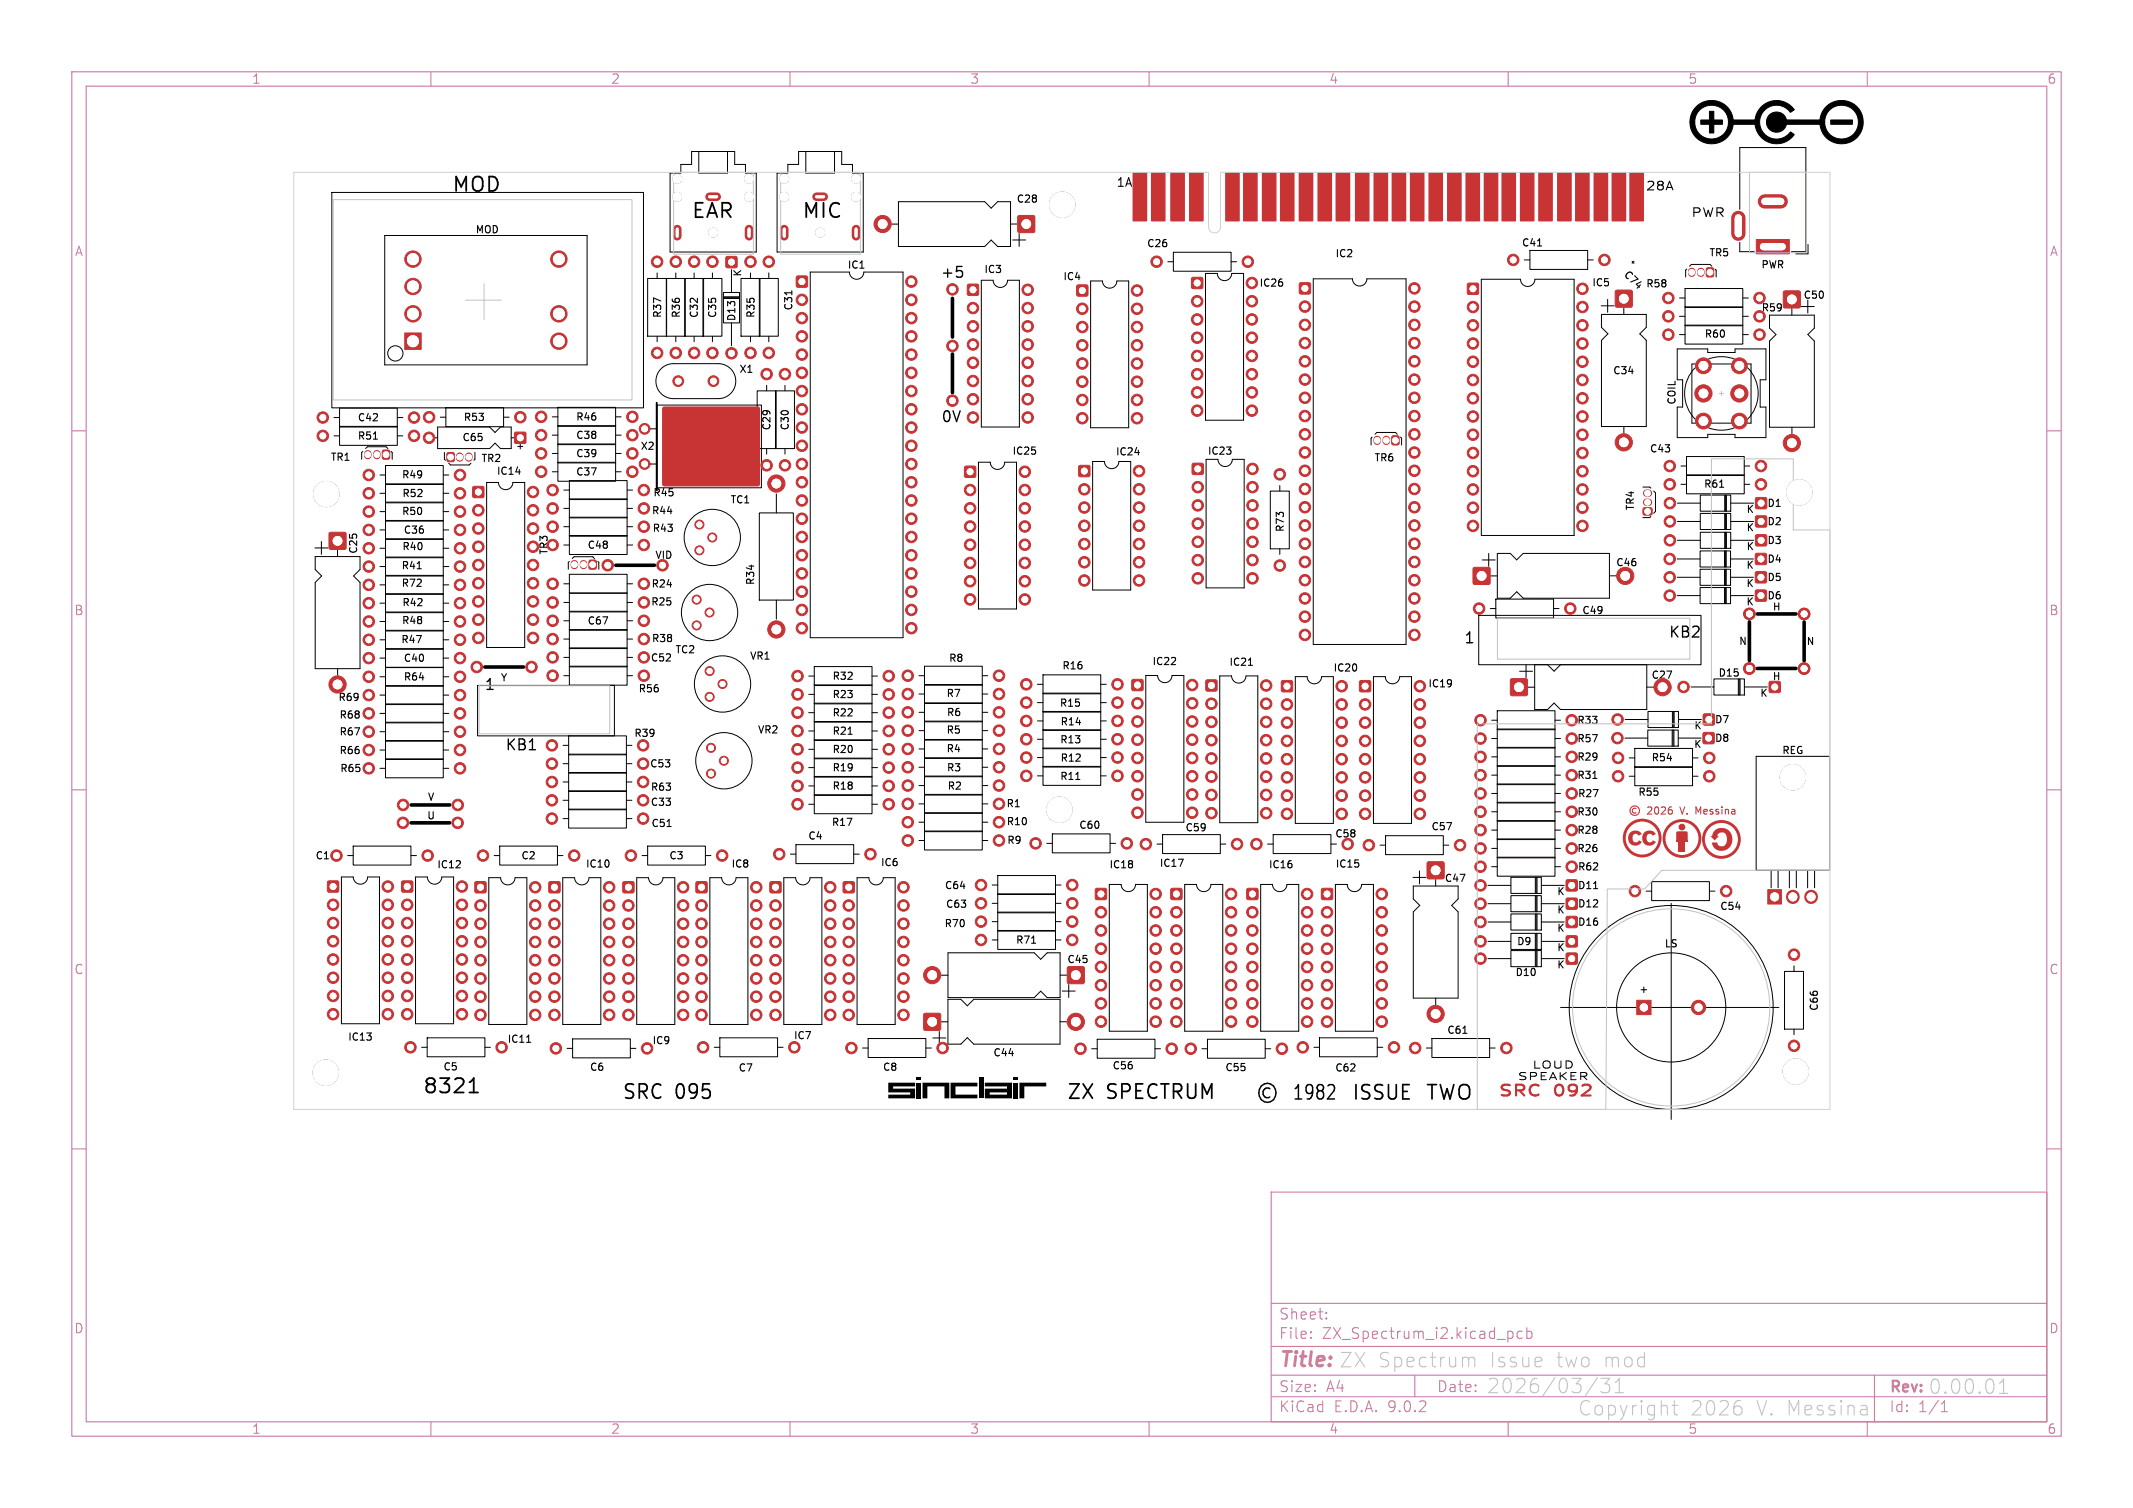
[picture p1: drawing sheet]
<svg xmlns="http://www.w3.org/2000/svg" width="297mm" height="210mm" viewBox="0 0 297 210" stroke-linecap="round" stroke-linejoin="round" font-family="sans-serif">
<defs><g id="words">
<g font-size="2.8">
<text x="62.8" y="26.9">MOD</text>
<text x="96.2" y="30.5">EAR</text>
<text x="111.6" y="30.5">MIC</text>
<text x="58.8" y="152.4">8321</text>
<text x="86.6" y="153.2">SRC 095</text>
<text x="148.5" y="153.2">ZX</text>
<text x="154.1" y="153.2">SPECTRUM</text>
<text x="188.2" y="153.3">ISSUE</text>
<text x="198.4" y="153.3">TWO</text>
</g>
<g font-size="2.8" fill="#c2c2c2">
<text x="178" y="190.9">Title: ZX Spectrum</text>
<text x="207.4" y="190.6">Issue</text>
<text x="216.6" y="190.6">two</text>
<text x="223.3" y="190.6">mod</text>
<text x="206.9" y="194.2">2026/03/31</text>
<text x="219.6" y="197.3">Copyright</text>
<text x="235.3" y="197.3">2026</text>
<text x="244.5" y="197.3">V. Messina</text>
<text x="268.4" y="194.3">0.00.01</text>
</g>
<g font-size="2.1">
<text x="130.9" y="38.8">+5</text>
<text x="131" y="58.9">0V</text>
<text x="203.8" y="89.7">1</text>
<text x="232.3" y="88.9">KB2</text>
<text x="67.4" y="96.2">1</text>
<text x="70.3" y="104.6">KB1</text>
</g>
<g font-size="2.1" fill="#c83434">
<text x="208.5" y="152.8">SRC</text>
<text x="216.4" y="152.8">092</text>
</g>
<g font-size="2.1" fill="#c872ab">
<text x="178" y="184">Sheet:</text>
<text x="178" y="186.7">File:</text>
<text x="184.1" y="186.7">ZX_Spectrum_i2.kicad_pcb</text>
<text x="178" y="196.9">KiCad</text>
<text x="178" y="194.1">Size:</text>
<text x="184.7" y="194.1">A4</text>
<text x="185.7" y="196.9">E.D.A.</text>
<text x="193.3" y="196.9">9.0.2</text>
<text x="200" y="194.1">Date:</text>
<text x="263" y="194.3">Rev:</text>
<text x="263" y="196.9">Id:</text>
<text x="267.1" y="196.9">1/1</text>
</g>
<g font-size="1.8" fill="#c872ab">
<text x="35" y="11.9">1</text>
<text x="85" y="11.9">2</text>
<text x="135" y="11.9">3</text>
<text x="185" y="11.9">4</text>
<text x="235" y="11.9">5</text>
<text x="285" y="11.9">6</text>
<text x="10.3" y="35.9">A</text>
<text x="285.4" y="35.9">A</text>
<text x="10.3" y="85.9">B</text>
<text x="285.3" y="85.9">B</text>
<text x="10.3" y="135.9">C</text>
<text x="285.3" y="135.9">C</text>
<text x="10.3" y="185.9">D</text>
<text x="285.3" y="185.9">D</text>
<text x="35" y="199.9">1</text>
<text x="85" y="199.9">2</text>
<text x="135" y="199.9">3</text>
<text x="185" y="199.9">4</text>
<text x="235" y="199.9">5</text>
<text x="285" y="199.9">6</text>
</g>
<g font-size="1.7">
<text x="155.4" y="26.1">1A</text>
<text x="229.1" y="26.6">28A</text>
<text x="235.4" y="30.3">PWR</text>
</g>
<g font-size="1.4">
<text x="141.5" y="28.4">C28</text>
<text x="66.1" y="32.7">MOD</text>
<text x="159.6" y="34.6">C26</text>
<text x="211.8" y="34.5">C41</text>
<text x="237.9" y="35.9">TR5</text>
<text x="103.4" y="38.6" transform="rotate(-90 103.4 38.6)">K</text>
<text x="117.9" y="37.6">IC1</text>
<text x="137" y="38.2">IC3</text>
<text x="148" y="39.2">IC4</text>
<text x="175.3" y="40.1">IC26</text>
<text x="185.9" y="36">IC2</text>
<text x="221.6" y="40.1">IC5</text>
<text x="225.8" y="38.4" transform="rotate(45 225.8 38.4)">C74</text>
<text x="229.1" y="40.2">R58</text>
<text x="245.2" y="37.6">PWR</text>
<text x="251" y="41.8">C50</text>
<text x="92.3" y="44.4" transform="rotate(-90 92.3 44.4)">R37</text>
<text x="94.9" y="44.4" transform="rotate(-90 94.9 44.4)">R36</text>
<text x="97.4" y="44.4" transform="rotate(-90 97.4 44.4)">C32</text>
<text x="99.9" y="44.4" transform="rotate(-90 99.9 44.4)">C35</text>
<text x="102.6" y="44.8" transform="rotate(-90 102.6 44.8)">D13</text>
<text x="105.3" y="44.4" transform="rotate(-90 105.3 44.4)">R35</text>
<text x="110.5" y="43.3" transform="rotate(-90 110.5 43.3)">C31</text>
<text x="237.3" y="47.2">R60</text>
<text x="245.2" y="43.6">R59</text>
<text x="102.9" y="52.1">X1</text>
<text x="224.5" y="52.3">C34</text>
<text x="49.7" y="58.9">C42</text>
<text x="64.5" y="58.8">R53</text>
<text x="80.1" y="58.8">R46</text>
<text x="233.5" y="56.5" transform="rotate(-90 233.5 56.5)">COIL</text>
<text x="46" y="64.4">TR1</text>
<text x="49.7" y="61.4">R51</text>
<text x="64.3" y="61.6">C65</text>
<text x="66.9" y="64.5">TR2</text>
<text x="80.1" y="63.9">C39</text>
<text x="80.1" y="61.3">C38</text>
<text x="89.1" y="62.8">X2</text>
<text x="107.5" y="60" transform="rotate(-90 107.5 60)">C29</text>
<text x="110" y="60" transform="rotate(-90 110 60)">C30</text>
<text x="140.9" y="63.5">IC25</text>
<text x="155.3" y="63.6">IC24</text>
<text x="168.1" y="63.5">IC23</text>
<text x="191.3" y="64.5">TR6</text>
<text x="229.6" y="63.2">C43</text>
<text x="55.9" y="66.8">R49</text>
<text x="55.9" y="71.9">R50</text>
<text x="55.9" y="69.4">R52</text>
<text x="69.1" y="66.3">IC14</text>
<text x="80.1" y="66.4">C37</text>
<text x="90.7" y="71.8">R44</text>
<text x="90.9" y="69.3">R45</text>
<text x="101.6" y="70.3">TC1</text>
<text x="227.7" y="71.2" transform="rotate(-90 227.7 71.2)">TR4</text>
<text x="237.2" y="68.1">R61</text>
<text x="243.1" y="71.6">K</text>
<text x="246" y="70.8">D1</text>
<text x="49.9" y="77.2" transform="rotate(-90 49.9 77.2)">C25</text>
<text x="55.9" y="76.8">R40</text>
<text x="56.1" y="74.5">C36</text>
<text x="76.5" y="77.3" transform="rotate(-90 76.5 77.3)">TR3</text>
<text x="81.7" y="76.6">C48</text>
<text x="90.8" y="74.3">R43</text>
<text x="179" y="74.2" transform="rotate(-90 179 74.2)">R73</text>
<text x="243.1" y="74.2">K</text>
<text x="243.1" y="76.8">K</text>
<text x="246" y="73.3">D2</text>
<text x="246" y="76">D3</text>
<text x="55.8" y="81.9">R72</text>
<text x="55.8" y="79.5">R41</text>
<text x="90.6" y="82">R24</text>
<text x="91.1" y="78">VID</text>
<text x="105.2" y="81.6" transform="rotate(-90 105.2 81.6)">R34</text>
<text x="224.9" y="79.1">C46</text>
<text x="243.1" y="82">K</text>
<text x="243.1" y="79.4">K</text>
<text x="246" y="81.1">D5</text>
<text x="246" y="83.7">D6</text>
<text x="246" y="78.6">D4</text>
<text x="55.8" y="89.8">R47</text>
<text x="55.9" y="87.1">R48</text>
<text x="55.9" y="84.6">R42</text>
<text x="81.7" y="87.2">C67</text>
<text x="90.6" y="84.5">R25</text>
<text x="90.7" y="89.6">R38</text>
<text x="220.2" y="85.7">C49</text>
<text x="243.1" y="84.5">K</text>
<text x="246.7" y="85.2">H</text>
<text x="56.1" y="92.4">C40</text>
<text x="56.1" y="95">R64</text>
<text x="69.6" y="95.1">Y</text>
<text x="90.5" y="92.3">C52</text>
<text x="93.9" y="91.2">TC2</text>
<text x="104.3" y="92.1">VR1</text>
<text x="115.8" y="94.9">R32</text>
<text x="132" y="92.4">R8</text>
<text x="147.8" y="93.4">R16</text>
<text x="160.4" y="92.8">IC22</text>
<text x="171.1" y="92.9">IC21</text>
<text x="185.6" y="93.7">IC20</text>
<text x="198.8" y="95.9">IC19</text>
<text x="229.9" y="94.7">C27</text>
<text x="239.2" y="94.4">D15</text>
<text x="242.1" y="90">N</text>
<text x="246.7" y="94.9">H</text>
<text x="251.5" y="90">N</text>
<text x="47" y="97.8">R69</text>
<text x="47.2" y="100.3">R68</text>
<text x="88.8" y="96.6">R56</text>
<text x="115.8" y="100">R22</text>
<text x="115.8" y="97.4">R23</text>
<text x="131.7" y="97.3">R7</text>
<text x="131.7" y="99.9">R6</text>
<text x="147.5" y="98.6">R15</text>
<text x="147.6" y="101.2">R14</text>
<text x="219.5" y="101">R33</text>
<text x="235.8" y="101.8">K</text>
<text x="238.7" y="100.9">D7</text>
<text x="245" y="97.2">K</text>
<text x="47.2" y="102.6">R67</text>
<text x="47.2" y="105.2">R66</text>
<text x="47.3" y="107.7">R65</text>
<text x="88.2" y="102.8">R39</text>
<text x="90.4" y="107.1">C53</text>
<text x="105.4" y="102.3">VR2</text>
<text x="115.8" y="102.5">R21</text>
<text x="115.8" y="107.6">R19</text>
<text x="115.8" y="105.1">R20</text>
<text x="131.7" y="105">R4</text>
<text x="131.7" y="102.4">R5</text>
<text x="131.7" y="107.6">R3</text>
<text x="147.5" y="103.7">R13</text>
<text x="147.6" y="106.3">R12</text>
<text x="219.5" y="103.6">R57</text>
<text x="219.5" y="106.1">R29</text>
<text x="229.9" y="106.2">R54</text>
<text x="235.8" y="104.4">K</text>
<text x="238.7" y="103.5">D8</text>
<text x="248.1" y="105.2">REG</text>
<text x="59.5" y="111.7">V</text>
<text x="90.5" y="112.4">C33</text>
<text x="90.5" y="110.3">R63</text>
<text x="115.8" y="110.2">R18</text>
<text x="131.8" y="110.2">R2</text>
<text x="140" y="112.6">R1</text>
<text x="147.5" y="108.8">R11</text>
<text x="219.5" y="108.7">R31</text>
<text x="219.5" y="113.8">R30</text>
<text x="219.6" y="111.2">R27</text>
<text x="228" y="111">R55</text>
<text x="43.8" y="119.9">C1</text>
<text x="59.4" y="114.3">U</text>
<text x="72.5" y="119.9">C2</text>
<text x="90.6" y="115.4">C51</text>
<text x="93.1" y="119.9">C3</text>
<text x="112.4" y="117.1">C4</text>
<text x="115.7" y="115.2">R17</text>
<text x="140.1" y="115.1">R10</text>
<text x="140.1" y="117.7">R9</text>
<text x="150.2" y="115.6">C60</text>
<text x="165" y="116">C59</text>
<text x="185.8" y="116.8">C58</text>
<text x="199.2" y="115.8">C57</text>
<text x="219.5" y="116.3">R28</text>
<text x="219.5" y="118.9">R26</text>
<text x="60.8" y="121.1">IC12</text>
<text x="81.5" y="121">IC10</text>
<text x="101.8" y="121">IC8</text>
<text x="122.6" y="120.8">IC6</text>
<text x="131.5" y="124">C64</text>
<text x="154.4" y="121.1">IC18</text>
<text x="161.4" y="120.9">IC17</text>
<text x="176.6" y="121.1">IC16</text>
<text x="185.9" y="121">IC15</text>
<text x="201.1" y="123">C47</text>
<text x="216.7" y="124.9">K</text>
<text x="219.6" y="124">D11</text>
<text x="219.6" y="121.4">R62</text>
<text x="131.4" y="129.3">R70</text>
<text x="131.6" y="126.6">C63</text>
<text x="141.4" y="131.6">R71</text>
<text x="211.1" y="131.8">D9</text>
<text x="216.7" y="130">K</text>
<text x="216.7" y="127.4">K</text>
<text x="219.6" y="129.1">D16</text>
<text x="219.6" y="126.6">D12</text>
<text x="239.4" y="126.9">C54</text>
<text x="148.5" y="134.3">C45</text>
<text x="210.9" y="136.1">D10</text>
<text x="216.7" y="132.7">K</text>
<text x="216.7" y="135.1">K</text>
<text x="231.7" y="132.1">LS</text>
<text x="228.1" y="138.5">+</text>
<text x="253.3" y="140.9" transform="rotate(-90 253.3 140.9)">C66</text>
<text x="48.4" y="145.1">IC13</text>
<text x="61.6" y="149.3">C5</text>
<text x="70.6" y="145.4">IC11</text>
<text x="82" y="149.3">C6</text>
<text x="90.8" y="145.6">IC9</text>
<text x="102.7" y="149.4">C7</text>
<text x="110.5" y="144.9">IC7</text>
<text x="122.8" y="149.3">C8</text>
<text x="138.2" y="147.3">C44</text>
<text x="154.8" y="149.1">C56</text>
<text x="170.5" y="149.4">C55</text>
<text x="185.8" y="149.4">C62</text>
<text x="201.4" y="144.2">C61</text>
<text x="213.3" y="148.9">LOUD</text>
<text x="211.3" y="150.5">SPEAKER</text>
</g>
<text font-size="1.4" fill="#c83434" x="233.9" y="113.5">V. Messina</text>
</g></defs>
<g fill="none" stroke="#c872ab" stroke-width=".15">
<path d="M10 10h277v190h-277zM12 12h273v186h-273zM60 10v2M110 10v2M160 10v2M210 10v2M260 10v2M10 60h2M285 60h2M10 110h2M285 110h2M10 160h2"/>
<path d="M177 166h108v32h-108zM285 160h2M60 198v2M110 198v2M160 198v2M177 194.5h108M177 191.5h108M177 187.5h108M177 181.5h108M182.5 186.3h.1l-.1 .1M182.5 186.3v.1M182.5 185.5v.1"/>
<path d="M182.5 185.5h.1l-.1 .1M184.7 183.6v.1M184.7 183.6h-.1l.1 .1M184.7 182.8v.1M184.7 182.8h-.1l.1 .1M197 191.5v3M210 198v2M210.1 185.4h.3l.3 .3-.1 .6-.2 .1h-.3M212 185.5l-.5-.1-.3 .3v.4l.2 .2 .1 .1 .5-.1M212.6 185.5l.4-.1 .3 .3v.4l-.1 .2-.2 .1-.4-.1M212.6 184.9v1.5M260 198v2"/>
<path d="M261 191.5v6.5M270.3 196.6h.9M270.6 195.3l-.3 .2M270.7 195.1v1.5"/>
</g>
<g fill="none" stroke="#000" stroke-width=".14">
<path d="M46.2 26.8h43.4v30h-43.4zM53.6 32.8h28.1v18h-28.1zM90.2 38.8h2.6v8h-2.6zM91.5 38v.8M92.8 38.8h2.6v8h-2.6zM94.1 38v.8M95.3 38.8h2.7v8h-2.7zM96.3 21.1h6v1.8h1.5v1.2h1.5v11h-12v-11h1.5v-1.2h1.5zM96.6 38v.8M97.3 21.1v3h4v-3M97.9 38.8h2.6v8h-2.6zM99.2 38v.8"/>
<path d="M101.8 37.5v3.2M103.2 38.8h2.6v8h-2.6zM104.5 38v.8M105.7 38.8h2.7v8h-2.7zM107 38v.8M108.2 24.1h1.5v-1.2h1.5v-1.8h6v1.8h1.5v1.2h1.5v11h-12zM112.2 21.1v3h4v-3M112.8 37.9h5.5a1 1 0 0 0 1 1 1 1 0 0 0 1-1h5.4v50.9h-12.9zM124.2 31.2h.9M125.1 28.1h12l.9 .9 .9-.9h1.8v6.2h-1.8l-.9-.9-.9 .9h-12zM136.6 39h1.7a1 1 0 0 0 1 1 1 1 0 0 0 1-1h1.6v20.5h-5.3zM140.7 31.2h.9"/>
<path d="M141 33.4h1.8M141.9 32.5v1.8M151.9 39.1h1.6a1 1 0 0 0 1 1 1 1 0 0 0 1-1h1.7v20.5h-5.3zM162.6 36.5h.8M163.4 35.1h8v2.7h-8zM167.9 38.1h1.6a1 1 0 0 0 1 1 1 1 0 0 0 1-1h1.7v20.4h-5.3zM171.4 36.5h.8M182.9 38.8h5.4a1 1 0 0 0 1 1 1 1 0 0 0 1-1h5.5v51h-12.9zM206.3 38.9h5.4a1 1 0 0 0 1 1 1 1 0 0 0 1-1h5.5v35.7h-12.9zM212.3 36.2h.7M213 34.9h8.1v2.6h-8.1zM221.1 36.2h.7"/>
<path d="M227.2 36.4l.3 .3M227.5 36.4l-.3 .3M234.9 37.5l-.2 .1v1M235.3 37.1l.2-.3h2.6l.3 .3M238.8 37.5l.2 .1v1M242.2 29.2v-8.6h9.2v14.5h-1.9M242.2 33.8v1.3h2M251.7 34.1v1.3h-1.7M46.5 58.2h.8M47.3 56.8h8v2.7h-8zM47.3 59.4h8v2.6h-8zM55.3 58.2h.8"/>
<path d="M61.3 58.1h.8M62.1 56.8h8v2.6h-8zM68.2 59.5h-7.3v3h7.3M68.2 59.5l.7 .7 .8-.7M69.7 59.5h1.5v3h-1.5M70.1 58.1h.8M76.9 58.1h.8M77.7 59.3h8v2.6h-8zM77.7 56.7h8v2.7h-8zM85.7 58.1h.8M90.6 59.7h.9M91.4 56.1h.1v12.2h-.1z"/>
<path d="M91.5 56.4h14.5v11.5h-14.5zM91.5 46.8v.8M92 51.4a2.43 2.43 0 0 1 1.8-.8h6.2a2.43 2.43 0 0 1 2.4 2.5 2.43 2.43 0 0 1-2.4 2.4h-6.2a2.43 2.43 0 0 1-2.3-1.5 2.43 2.43 0 0 1 .5-2.6zM94.1 46.8v.8M96.6 46.8v.8M99.2 46.8v.8M100.7 40.7h2.3v4.3h-2.3zM100.7 41.3h2.3M100.7 41.5h2.3M100.7 41.6h2.3M101.8 45v3.2M104.5 46.8v.8"/>
<path d="M105.4 54.4h2.7v8.1h-2.7zM106.7 53.7v.7M107 46.8v.8M108 54.4h2.6v8.1h-2.6zM109.3 53.7v.7M223 42.6h1.7M223 43.8h6.2v1.8l-.9 .9 .9 .9v12h-6.2v-12l.9-.9-.9-.9zM223.8 41.7v1.8M226.1 42.9v.9M226.1 59.4v.9M233.5 48.6h4.3v.5h3.8v-.5h4.3v4.3h-.8v3.8h.8v4.2h-4.3v-.4h-3.8v.4h-4.3v-4.2h.8v-3.8h-.8zM233.9 46.6h.7"/>
<path d="M233.9 41.5h.7M233.9 44.1h.7M234.6 45.3h8.1v2.6h-8.1zM234.6 40.2h8.1v2.6h-8.1zM234.6 42.7h8.1v2.7h-8.1zM235.6 50.7h8.2v8.2h-8.2zM242.7 46.6h.7M242.7 41.5h.7M242.7 44.1h.7M246.4 43.9h6.2v1.8l-.9 .9 .9 .9v12h-6.2v-12l.9-.9-.9-.9zM249.5 43v.9M249.5 59.5v.9"/>
<path d="M250.8 42.7h1.8M251.7 41.8v1.8M43.8 76.3h1.9M43.9 77.5h6.2v1.8l-.9 .9 .9 .9v12h-6.2v-12l.9-.9-.9-.9zM44.7 75.4v1.8M46.5 60.7h.8M47 76.6v.9M50.5 62.9l-.1 .1v1M50.9 62.5l.3-.3h2.6l.2 .3M52.9 68.7h.8M52.9 66.2h.8M52.9 73.8h.8"/>
<path d="M52.9 78.9h.8M52.9 76.4h.8M52.9 71.3h.8M53.7 67.4h8v2.6h-8zM53.7 64.8h8v2.7h-8zM53.7 72.5h8v2.6h-8zM53.7 77.6h8v2.6h-8zM53.7 75h8v2.7h-8zM53.7 69.9h8v2.7h-8zM54.5 62.9l.1 .1v1M55.3 60.7h.8M60.4 61h.5"/>
<path d="M61.7 68.7h.8M61.7 66.2h.8M61.7 73.8h.8M61.7 78.9h.8M61.7 76.4h.8M61.7 71.3h.8M61.9 63v1l.1 .1M62.5 64.5l.2 .3h2.6l.3-.3M66.1 63v1l-.1 .1M67.8 67.2h1.6a1 1 0 0 0 1 1 1 1 0 0 0 1-1h1.7v23h-5.3zM68.2 62.5l.7-.8 .8 .8M71.2 61h.5"/>
<path d="M72.1 62.2h.7M72.4 61.8v.7M76.9 63.2h.8M76.9 60.6h.8M76.9 65.7h.8M77.7 61.8h8v2.7h-8zM77.7 64.4h8v2.6h-8zM78.5 75.9h.8M78.5 70.8h.8M78.5 73.4h.8M78.5 68.3h.8M79.3 74.6h8v2.6h-8z"/>
<path d="M79.3 80h8v2.6h-8zM79.3 69.5h8v2.6h-8zM79.3 72h8v2.7h-8zM79.3 66.9h8v2.7h-8zM79.3 78.2l-.2 .1v1M79.7 77.8l.2-.3h2.6l.3 .3M83.2 78.2l.2 .1v1M85.7 63.2h.8M85.7 60.6h.8M85.7 65.7h.8M87.3 75.9h.8M87.3 70.8h.8"/>
<path d="M87.3 73.4h.8M87.3 68.3h.8M90.6 64.6h.9M105.7 71.4h4.8v12.2h-4.8zM106.7 62.5v.7M108.1 68.8v2.6M109.3 62.5v.7M136.2 64.4h1.7a1 1 0 0 0 1 1 1 1 0 0 0 1-1h1.6v20.4h-5.3zM152.1 64.3h1.7a1 1 0 0 0 1 1 1 1 0 0 0 1-1h1.6v17.9h-5.3zM169.6 64a1 1 0 0 0 1 1 1 1 0 0 0 1-1h1.6v17.9h-5.3v-17.9M176.9 68.4h2.6v8h-2.6zM178.2 67.6v.8"/>
<path d="M178.2 76.4v.8M191.1 60.9l-.2 .1v1M191.5 60.5l.2-.3h2.6l.3 .3M195 60.9l.2 .1v1M206.4 78h1.8M207.3 77.1v1.8M208.5 77.1h1.8l.9 .9 .9-.9h12v6.2h-12l-.9-.9-.9 .9h-1.8zM228.8 67.8h.9l.2 .2M229.9 71.9l-.2 .2h-.9M230.3 68.4l.2 .2v2.6l-.2 .3M233.5 77.8h3.2M233.6 70.1h3.2"/>
<path d="M233.6 72.6h3.2M233.6 75.2h3.2M234.1 64.9h.7M234.1 67.5h.7M234.8 63.6h8.1v2.6h-8.1zM234.8 66.1h8.1v2.7h-8.1zM236.7 79.3h4.3v2.2h-4.3zM236.7 76.7h4.3v2.3h-4.3zM236.8 69h4.2v2.2h-4.2zM236.8 71.5h4.2v2.2h-4.2zM236.8 74.1h4.2v2.3h-4.2zM240.1 76.7v2.3"/>
<path d="M240.1 79.3v2.2M240.1 69v2.2M240.1 71.5v2.2M240.1 74.1v2.3M240.2 76.7v2.3M240.2 79.3v2.2M240.3 69v2.2M240.3 71.5v2.2M240.3 74.1v2.3M240.4 76.7v2.3M240.4 79.3v2.2M240.4 69v2.2"/>
<path d="M240.4 71.5v2.2M240.4 74.1v2.3M241 77.8h3.2M241 70.1h3.2M241 72.6h3.2M241 75.2h3.2M242.9 64.9h.7M242.9 67.5h.7M47 93.1v1M52.9 81.5h.8M52.9 96.8h.8M52.9 89.1h.8"/>
<path d="M52.9 84h.8M52.9 99.4h.8M52.9 91.7h.8M52.9 94.3h.8M52.9 86.6h.8M53.7 80.1h8v2.7h-8zM53.7 95.5h8v2.6h-8zM53.7 87.8h8v2.6h-8zM53.7 82.7h8v2.6h-8zM53.7 98h8v2.7h-8zM53.7 90.3h8v2.7h-8zM53.7 92.9h8v2.7h-8z"/>
<path d="M53.7 85.2h8v2.7h-8zM61.7 81.5h.8M61.7 96.8h.8M61.7 89.1h.8M61.7 84h.8M61.7 99.4h.8M61.7 91.7h.8M61.7 94.3h.8M61.7 86.6h.8M66.5 95.5h19v7h-19zM78.5 94.1h.8M78.5 81.3h.8"/>
<path d="M78.5 83.9h.8M78.5 89h.8M78.5 91.6h.8M78.5 86.5h.8M79.3 82.6h8v2.6h-8zM79.3 92.8h8v2.6h-8zM79.3 87.7h8v2.6h-8zM79.3 90.2h8v2.7h-8zM79.3 85.1h8v2.7h-8zM87.3 94.1h.8M87.3 81.3h.8M87.3 83.9h.8"/>
<path d="M87.3 89h.8M87.3 91.6h.8M87.3 86.5h.8M108.1 83.6v2.6M112.6 94.2h.8M112.6 99.3h.8M112.6 96.7h.8M113.4 92.8h8v2.7h-8zM113.4 97.9h8v2.7h-8zM113.4 95.4h8v2.6h-8zM121.4 94.2h.8M121.4 99.3h.8"/>
<path d="M121.4 96.7h.8M128 94.1h.7M128 96.7h.7M128 99.2h.7M128.7 92.8h8.1v2.6h-8.1zM128.7 95.3h8.1v2.7h-8.1zM128.7 97.9h8.1v2.6h-8.1zM136.8 94.1h.7M136.8 96.7h.7M136.8 99.2h.7M144.5 95.3h.7M144.5 97.9h.7"/>
<path d="M145.2 94h8.1v2.6h-8.1zM145.2 96.5h8.1v2.7h-8.1zM145.2 99.1h8.1v2.6h-8.1zM153.3 95.3h.7M153.3 97.9h.7M159.5 94.1h1.7a1 1 0 0 0 1 1 1 1 0 0 0 1-1h1.6v20.4h-5.3zM169.8 94.1h1.7a1 1 0 0 0 1 1 1 1 0 0 0 1-1h1.6v20.5h-5.3zM180.4 94.2h1.6a1 1 0 0 0 1 1 1 1 0 0 0 1-1h1.7v20.5h-5.3zM191.2 94.2h1.7a1 1 0 0 0 1 1 1 1 0 0 0 1-1h1.6v20.5h-5.3zM205.9 85.7h30.9v6.9h-30.9zM207.5 84.8h.8M207.6 80.2h.9"/>
<path d="M208.3 83.4h8v2.7h-8zM208.5 99h8v2.6h-8zM211.6 93.5h1.8M212.5 92.6v1.8M212.8 95.7h.9M213.7 92.6h1.8l.9 .9 .9-.9h12v6.2h-12l-.9-.9-.9 .9h-1.8zM216.3 84.8h.8M224.1 80.2h.9M229.3 95.7h.9M229.5 99.1h4.2v2.2h-4.2zM232.9 99.1v2.2M233 99.1v2.2"/>
<path d="M233.1 99.1v2.2M233.5 80.4h3.2M233.5 82.9h3.2M235.5 95.7h3.2M236.7 81.8h4.3v2.3h-4.3zM238.7 94.6h4.2v2.2h-4.2zM240.1 81.8v2.3M240.2 81.8v2.3M240.4 81.8v2.3M241 80.4h3.2M241 82.9h3.2M242 94.6v2.2"/>
<path d="M242.2 94.6v2.2M242.3 94.6v2.2M242.9 95.7h3.2M48.4 119.2h.8M49.2 117.8h8v2.7h-8zM52.9 101.9h.8M52.9 104.5h.8M52.9 107h.8M53.7 100.6h8v2.6h-8zM53.7 103.1h8v2.7h-8zM53.7 105.7h8v2.6h-8zM57.2 119.2h.8"/>
<path d="M61.7 101.9h.8M61.7 104.5h.8M61.7 107h.8M68.8 119.2h.8M69.6 117.8h8v2.7h-8zM77.6 119.2h.8M78.4 108.9h.8M78.4 106.4h.8M78.4 111.5h.8M78.4 103.8h.8M78.4 114h.8M79.2 107.6h8v2.6h-8z"/>
<path d="M79.2 105h8v2.7h-8zM79.2 110.1h8v2.7h-8zM79.2 102.5h8v2.6h-8zM79.2 112.7h8v2.6h-8zM87.2 108.9h.8M87.2 106.4h.8M87.2 111.5h.8M87.2 103.8h.8M87.2 114h.8M89.4 119.2h.8M90.2 117.8h8v2.7h-8zM98.2 119.2h.8"/>
<path d="M110.1 119h.7M110.8 117.6h8.1v2.7h-8.1zM112.6 101.8h.8M112.6 109.5h.8M112.6 106.9h.8M112.6 112h.8M112.6 104.4h.8M113.4 100.5h8v2.6h-8zM113.4 108.1h8v2.7h-8zM113.4 105.6h8v2.6h-8zM113.4 110.7h8v2.6h-8zM113.4 103h8v2.7h-8z"/>
<path d="M118.9 119h.7M121.4 101.8h.8M121.4 109.5h.8M121.4 106.9h.8M121.4 112h.8M121.4 104.4h.8M128 106.9h.7M128 109.4h.7M128 104.3h.7M128 112h.7M128 101.8h.7M128 117.1h.7"/>
<path d="M128 114.5h.7M128.7 105.5h8.1v2.7h-8.1zM128.7 108.1h8.1v2.6h-8.1zM128.7 103h8.1v2.6h-8.1zM128.7 110.6h8.1v2.7h-8.1zM128.7 100.4h8.1v2.7h-8.1zM128.7 115.7h8.1v2.7h-8.1zM128.7 113.2h8.1v2.6h-8.1zM136.8 106.9h.7M136.8 109.4h.7M136.8 104.3h.7M136.8 112h.7"/>
<path d="M136.8 101.8h.7M136.8 117.1h.7M136.8 114.5h.7M144.5 108.1h.7M144.5 105.5h.7M144.5 100.4h.7M144.5 103h.7M145.2 106.7h8.1v2.7h-8.1zM145.2 104.2h8.1v2.6h-8.1zM145.2 101.6h8.1v2.7h-8.1zM145.8 117.5h.7M146.5 116.1h8.1v2.7h-8.1z"/>
<path d="M153.3 108.1h.7M153.3 105.5h.7M153.3 100.4h.7M153.3 103h.7M154.6 117.5h.7M161.1 117.6h.8M161.9 116.2h8v2.7h-8zM169.9 117.6h.8M176.5 117.6h.8M177.3 116.2h8v2.7h-8zM185.3 117.6h.8M192.2 117.7h.7"/>
<path d="M192.9 116.4h8.1v2.6h-8.1zM201 117.7h.7M207.7 110.5h.8M207.7 115.6h.8M207.7 100.3h.8M207.7 118.2h.8M207.7 102.9h.8M207.7 105.4h.8M207.7 108h.8M207.7 113.1h.8M208.5 109.2h8v2.6h-8zM208.5 114.3h8v2.6h-8z"/>
<path d="M208.5 119.4h8v2.6h-8zM208.5 116.8h8v2.7h-8zM208.5 101.5h8v2.7h-8zM208.5 104.1h8v2.6h-8zM208.5 106.6h8v2.7h-8zM208.5 111.7h8v2.7h-8zM216.5 110.5h.8M216.5 115.6h.8M216.5 100.3h.8M216.5 118.2h.8M216.5 102.9h.8M216.5 105.4h.8"/>
<path d="M216.5 108h.8M216.5 113.1h.8M226.3 102.8h3.1M226.3 100.2h3.2M226.9 105.6h.7M226.9 108.1h.7M227.6 104.2h8.1v2.7h-8.1zM227.6 106.8h8.1v2.6h-8.1zM229.4 101.7h4.3v2.2h-4.3zM232.8 101.7v2.2M233 101.7v2.2M233.1 101.7v2.2"/>
<path d="M233.7 102.8h3.2M233.7 100.2h3.2M235.7 105.6h.7M235.7 108.1h.7M244.5 105.3h10.2v15.9h-10.2zM47.5 122.1h1.7a1 1 0 0 0 1 1 1 1 0 0 0 1-1h1.6v20.5h-5.3zM57.9 122.1h1.6a1 1 0 0 0 1 1 1 1 0 0 0 1-1h1.7v20.5h-5.3zM68.1 122.2h1.6a1 1 0 0 0 1 1 1 1 0 0 0 1-1h1.7v20.5h-5.3zM78.4 122.2h1.6a1 1 0 0 0 1 1 1 1 0 0 0 1-1h1.7v20.5h-5.3zM88.7 122.2h1.6a1 1 0 0 0 1 1 1 1 0 0 0 1-1h1.7v20.5h-5.3zM98.8 122.2h1.7a1 1 0 0 0 1 1 1 1 0 0 0 1-1h1.6v20.5h-5.3zM109.1 122.2h1.7a1 1 0 0 0 1 1 1 1 0 0 0 1-1h1.6v20.5h-5.3z"/>
<path d="M119.3 122.2h1.7a1 1 0 0 0 1 1 1 1 0 0 0 1-1h1.6v20.5h-5.3zM131.1 135.8h.9M132 139.2h1.8l.9 .9 .9-.9h12v6.2h-12l-.9-.9-.9 .9h-1.8zM132 132.7h12l.9 .9 .9-.9h1.8v6.2h-1.8l-.9-.9-.9 .9h-12zM138.2 123.3h.7M138.2 125.8h.7M138.2 128.4h.7M138.2 130.9h.7M138.9 121.9h8.1v2.7h-8.1zM138.9 124.5h8.1v2.6h-8.1zM138.9 127h8.1v2.7h-8.1zM138.9 129.6h8.1v2.6h-8.1z"/>
<path d="M147 123.3h.7M147 125.8h.7M147 128.4h.7M147 130.9h.7M147.6 135.8h.9M147.9 138h1.8M148.8 137.1v1.8M154.5 123.2h1.6a1 1 0 0 0 1 1 1 1 0 0 0 1-1h1.7v20.4h-5.3zM165 123.2h1.6a1 1 0 0 0 1 1 1 1 0 0 0 1-1h1.7v20.4h-5.3zM175.5 123.2h1.7a1 1 0 0 0 1 1 1 1 0 0 0 1-1h1.6v20.4h-5.3zM185.9 123.2h1.7a1 1 0 0 0 1 1 1 1 0 0 0 1-1h1.6v20.4h-5.3zM196.8 122.2h1.7"/>
<path d="M196.8 123.4h6.2v1.8l-.9 .9 .9 .9v12h-6.2v-12l.9-.9-.9-.9zM197.6 121.3v1.8M199.9 122.5v.9M199.9 139v.9M207.2 123.3h3.2M207.2 128.4h3.2M207.2 131.1h3.2M207.2 125.9h3.2M207.2 133.5h3.2M207.7 120.7h.8M210.4 122.2h4.2v2.2h-4.2zM210.4 127.3h4.2v2.2h-4.2z"/>
<path d="M210.4 130h4.2v2.2h-4.2zM210.4 124.7h4.2v2.3h-4.2zM210.4 132.4h4.2v2.2h-4.2zM213.8 122.2v2.2M213.8 124.7v2.3M213.8 127.3v2.2M213.8 130v2.2M213.8 132.4v2.2M213.9 122.2v2.2M213.9 124.7v2.3M213.9 127.3v2.2M213.9 130v2.2"/>
<path d="M213.9 132.4v2.2M214 122.2v2.2M214 124.7v2.3M214 127.3v2.2M214 130v2.2M214 132.4v2.2M214.6 123.3h3.2M214.6 128.4h3.2M214.6 131.1h3.2M214.6 125.9h3.2M214.6 133.5h3.2M216.5 120.7h.8"/>
<path d="M229.2 124.1h.8M230 122.8h8v2.6h-8zM232.7 125.8v30.1M238 124.1h.8M246.6 121.2v2.4M247.6 121.2v2.4M248.5 135.3h2.6v8h-2.6zM249.2 121.2v2.4M249.8 134.5v.8M250.1 121.2v2.4M251.7 121.2v2.4M252.7 121.2v2.4"/>
<path d="M58.7 145.9h.8M59.5 144.5h8v2.7h-8zM67.5 145.9h.8M79 146h.7M79.7 144.7h8.1v2.6h-8.1zM87.8 146h.7M99.5 145.9h.7M100.2 144.5h8.1v2.7h-8.1zM108.3 145.9h.7M120.1 146h.8M120.9 144.6h8v2.7h-8zM128.9 146h.8"/>
<path d="M129.9 144.6h1.8M130.8 143.7v1.8M131.1 142.3h.9M147.6 142.3h.9M152 146.1h.8M152.8 144.7h8v2.7h-8zM160.8 146.1h.8M167.4 146.1h.7M168.1 144.7h8.1v2.7h-8.1zM176.2 146.1h.7M183 145.9h.7M183.7 144.5h8.1v2.7h-8.1z"/>
<path d="M191.8 145.9h.7M198.6 146h.8M199.4 144.6h8v2.7h-8zM207.4 146h.8M217.3 140.3h30.4M249.8 143.3v.8"/>
<circle cx="55" cy="49.2" r="1.06"/>
<circle cx="239.7" cy="54.8" r="5.1"/>
<circle cx="99.2" cy="74.8" r="3.9"/>
<circle cx="98.8" cy="85.3" r="3.9"/>
<circle cx="100.6" cy="95.3" r="3.9"/>
<circle cx="100.8" cy="105.9" r="3.9"/>
<circle cx="232.7" cy="140.3" r="14.2"/>
<circle cx="232.7" cy="140.3" r="7.6"/>
</g>
<path d="M123.7 150.8h3.7v.5h-3v.3h3v1.4h-3.7v-.6h3v-.3h-3zM127.6 150.8h.7v2.2h-.7zM127.6 150.1h.7v.3h-.7zM128.5 150.8h3.7v2.2h-.7v-1.7h-2.4v1.7h-.6zM132.4 150.8h3.7v.5h-3.1v1.1h3.1v.6h-3.7zM136.3 150.1h.7v2.9h-.7zM137.1 150.8h3.8v2.2h-3.8v-.9h.7v.3h2.4v-.3h-3.1v-.5h3.1v-.3h-3.1zM141.1 150.8h.7v2.2h-.7zM141.1 150.1h.7v.3h-.7zM142 150.8h3.7v.5h-3.1v1.7h-.6z" fill="#000"/>
<path d="M133.2 37.1h.8M133.9 37.7l.1 .3v.3l-.1 .2" fill="none" stroke="#000" stroke-width=".19"/>
<path d="M65.4 152.1h1.2M65.6 150.6l.4-.5v2" fill="none" stroke="#000" stroke-width=".25"/>
<path d="M175.6 151.2a1.23 1.23 0 0 1 1.6-.1 1.23 1.23 0 0 1 .4 1.6 1.18 1.18 0 0 1-1.4 .8 1.18 1.18 0 0 1-.9-1.3l.1-.5zM176.8 151.6a.65 .65 0 0 0-1 .6 .65 .65 0 0 0 1 .6M180.3 153h1M180.3 151.6l.5-.6v2M182.8 151.9l-.3 .4-.5-.1a.83 .83 0 0 1 0-1.1l.2-.1 .4 .1a1.81 1.81 0 0 1-.1 1.8l-.5 .1M183.7 151.9l-.2 .1a.68 .68 0 0 0 .2 1l.4-.1a.68 .68 0 0 0-.1-1M183.7 151.9l-.2-.1a.45 .45 0 0 1 .2-.8l.4 .1a.45 .45 0 0 1-.1 .8M183.7 151.9h.3M184.9 151.2l.2-.2h.4a.58 .58 0 0 1 .2 .9l-.9 1.1h1" fill="none" stroke="#000" stroke-width=".2"/>
<g fill="none" stroke="#000" stroke-width=".15">
<path d="M214.1 34.3h.6M110.3 40.5v.6M52 61.2h.6M58.1 79.2h.6M239.4 67.9h.6M173.8 92.7h.6M92.9 115.1h.6M118.1 102.3h.6M149.8 108.6h.6M221.8 108.4h.6M143.6 131.4h.6M221.9 123.8h.6"/>
<path d="M73.3 145.2h.6M203.7 143.9h.6"/>
</g>
<path d="M132.6 41.6v5.3M132.6 49.3v5.4M85.7 78.7h5.4M67.5 92.9h5.4M243.6 86.6v5.4M244.7 93.1h5.4M244.7 85.5h5.4M251.2 86.6v5.4M57.2 114.6h5.4M57.2 112.1h5.4" fill="none" stroke="#000" stroke-width=".5"/>
<g fill="#000" stroke="#000" stroke-width=".14">
<path d="M236.8 16.7h1.2v-1.2h.6v1.2h1.2v.6h-1.2v1.2h-.6v-1.2h-1.2zM236.1 14.9a3 3 0 0 1 3.2-.7 3 3 0 0 1 2 2.5h3.1a3 3 0 0 1 2.2-2.6 3 3 0 0 1 3.2 1.2l-.5 .3a2.37 2.37 0 0 0-3.5-.4 2.37 2.37 0 0 0 0 3.5 2.37 2.37 0 0 0 3.5-.3l.5 .3a3 3 0 0 1-3.2 1.2 3 3 0 0 1-2.2-2.6h-3.1a3 3 0 0 1-3.1 2.7 3 3 0 0 1-2.9-3h.7a2.36 2.36 0 0 0 3.4 2.1 2.36 2.36 0 0 0 .3-4.1 2.36 2.36 0 0 0-3.7 1.7v.3h-.7v-.4a3 3 0 0 1 .8-1.7zM246.4 16a1.46 1.46 0 0 1 2.4 .7h4.6a3 3 0 0 1 4.6-2.2 3 3 0 0 1 0 5.1 3 3 0 0 1-4.6-2.3h-4.6a1.44 1.44 0 0 1-1.6 1.1 1.44 1.44 0 0 1-1.2-1.4h8.1a2.35 2.35 0 0 0 3.5 2 2.35 2.35 0 0 0 .1-4 2.35 2.35 0 0 0-3.6 1.8v.2h-8.1l.1-.6zM254.9 16.7h3v.6h-3z"/>
<circle cx="57.5" cy="39.9" r=".76"/>
<circle cx="57.5" cy="36.1" r=".76"/>
<circle cx="77.8" cy="36.1" r=".76"/>
<circle cx="91.5" cy="36.5" r=".4"/>
<circle cx="94.1" cy="36.5" r=".4"/>
<circle cx="94.3" cy="27.4" r=".6"/>
<circle cx="94.3" cy="24.9" r=".6"/>
<circle cx="96.7" cy="36.5" r=".4"/>
<circle cx="99.2" cy="36.5" r=".4"/>
<circle cx="99.3" cy="32.4" r=".6"/>
<circle cx="101.8" cy="36.5" r=".4"/>
<circle cx="104.3" cy="27.4" r=".6"/>
<circle cx="104.3" cy="24.9" r=".6"/>
<circle cx="104.5" cy="36.5" r=".4"/>
<circle cx="107.1" cy="36.5" r=".4"/>
<circle cx="109.2" cy="27.4" r=".6"/>
<circle cx="109.2" cy="24.9" r=".6"/>
<circle cx="111.7" cy="39.2" r=".4"/>
<circle cx="114.2" cy="32.4" r=".6"/>
<circle cx="119.2" cy="27.4" r=".6"/>
<circle cx="119.2" cy="24.9" r=".6"/>
<circle cx="122.9" cy="31.2" r=".6"/>
<circle cx="126.9" cy="39.2" r=".4"/>
<circle cx="142.9" cy="31.2" r=".6"/>
<circle cx="147.9" cy="28.5" r="1.75"/>
<circle cx="161" cy="36.5" r=".4"/>
<circle cx="166.7" cy="39.4" r=".4"/>
<circle cx="173.7" cy="36.5" r=".4"/>
<circle cx="174.3" cy="39.4" r=".4"/>
<circle cx="210.7" cy="36.2" r=".4"/>
<circle cx="223.4" cy="36.2" r=".4"/>
<circle cx="235.6" cy="37.9" r=".37"/>
<circle cx="236.8" cy="37.9" r=".37"/>
<circle cx="238.1" cy="37.9" r=".37"/>
<circle cx="45" cy="58.2" r=".4"/>
<circle cx="57.5" cy="47.5" r=".76"/>
<circle cx="57.5" cy="43.7" r=".76"/>
<circle cx="57.7" cy="58.2" r=".4"/>
<circle cx="59.7" cy="58.1" r=".4"/>
<circle cx="72.4" cy="58.1" r=".4"/>
<circle cx="75.3" cy="58.1" r=".4"/>
<circle cx="77.8" cy="43.7" r=".76"/>
<circle cx="77.8" cy="47.5" r=".76"/>
<circle cx="88" cy="58.1" r=".4"/>
<circle cx="89.8" cy="59.7" r=".4"/>
<circle cx="91.5" cy="49.2" r=".4"/>
<circle cx="94.1" cy="49.2" r=".4"/>
<circle cx="94.4" cy="53.1" r=".4"/>
<circle cx="96.7" cy="49.2" r=".4"/>
<circle cx="99.2" cy="49.2" r=".4"/>
<circle cx="99.3" cy="53.1" r=".4"/>
<circle cx="101.8" cy="49.2" r=".4"/>
<circle cx="104.5" cy="49.2" r=".4"/>
<circle cx="106.8" cy="52.1" r=".4"/>
<circle cx="107.1" cy="49.2" r=".4"/>
<circle cx="109.3" cy="52.1" r=".4"/>
<circle cx="111.7" cy="41.8" r=".4"/>
<circle cx="111.7" cy="51.9" r=".4"/>
<circle cx="111.7" cy="54.5" r=".4"/>
<circle cx="111.7" cy="57" r=".4"/>
<circle cx="111.7" cy="59.5" r=".4"/>
<circle cx="111.7" cy="46.8" r=".4"/>
<circle cx="111.7" cy="44.3" r=".4"/>
<circle cx="111.7" cy="49.4" r=".4"/>
<circle cx="126.9" cy="41.8" r=".4"/>
<circle cx="126.9" cy="57" r=".4"/>
<circle cx="126.9" cy="44.3" r=".4"/>
<circle cx="126.9" cy="51.9" r=".4"/>
<circle cx="126.9" cy="54.5" r=".4"/>
<circle cx="126.9" cy="46.8" r=".4"/>
<circle cx="126.9" cy="49.4" r=".4"/>
<circle cx="126.9" cy="59.5" r=".4"/>
<circle cx="132.6" cy="40.3" r=".4"/>
<circle cx="132.6" cy="55.8" r=".4"/>
<circle cx="132.6" cy="48.2" r=".4"/>
<circle cx="135.5" cy="50.5" r=".4"/>
<circle cx="135.5" cy="53.1" r=".4"/>
<circle cx="135.5" cy="45.4" r=".4"/>
<circle cx="135.5" cy="48" r=".4"/>
<circle cx="135.5" cy="55.6" r=".4"/>
<circle cx="135.5" cy="58.1" r=".4"/>
<circle cx="135.5" cy="42.9" r=".4"/>
<circle cx="135.5" cy="40.4" r=".4"/>
<circle cx="143.1" cy="53.1" r=".4"/>
<circle cx="143.1" cy="58.1" r=".4"/>
<circle cx="143.1" cy="48" r=".4"/>
<circle cx="143.1" cy="50.5" r=".4"/>
<circle cx="143.1" cy="45.4" r=".4"/>
<circle cx="143.1" cy="55.6" r=".4"/>
<circle cx="143.1" cy="42.9" r=".4"/>
<circle cx="143.1" cy="40.4" r=".4"/>
<circle cx="150.7" cy="43" r=".4"/>
<circle cx="150.7" cy="40.5" r=".4"/>
<circle cx="150.7" cy="58.2" r=".4"/>
<circle cx="150.7" cy="55.7" r=".4"/>
<circle cx="150.7" cy="53.2" r=".4"/>
<circle cx="150.7" cy="50.6" r=".4"/>
<circle cx="150.7" cy="45.5" r=".4"/>
<circle cx="150.7" cy="48.1" r=".4"/>
<circle cx="158.3" cy="43" r=".4"/>
<circle cx="158.3" cy="40.5" r=".4"/>
<circle cx="158.3" cy="48.1" r=".4"/>
<circle cx="158.3" cy="53.2" r=".4"/>
<circle cx="158.3" cy="45.5" r=".4"/>
<circle cx="158.3" cy="58.2" r=".4"/>
<circle cx="158.3" cy="50.6" r=".4"/>
<circle cx="158.3" cy="55.7" r=".4"/>
<circle cx="166.7" cy="52.1" r=".4"/>
<circle cx="166.7" cy="47" r=".4"/>
<circle cx="166.7" cy="49.6" r=".4"/>
<circle cx="166.7" cy="44.5" r=".4"/>
<circle cx="166.7" cy="54.7" r=".4"/>
<circle cx="166.7" cy="57.2" r=".4"/>
<circle cx="166.7" cy="42" r=".4"/>
<circle cx="174.3" cy="57.2" r=".4"/>
<circle cx="174.3" cy="54.7" r=".4"/>
<circle cx="174.3" cy="44.5" r=".4"/>
<circle cx="174.3" cy="52.1" r=".4"/>
<circle cx="174.3" cy="49.6" r=".4"/>
<circle cx="174.3" cy="47" r=".4"/>
<circle cx="174.3" cy="42" r=".4"/>
<circle cx="181.7" cy="45.2" r=".4"/>
<circle cx="181.7" cy="42.7" r=".4"/>
<circle cx="181.7" cy="40.2" r=".4"/>
<circle cx="181.7" cy="52.9" r=".4"/>
<circle cx="181.7" cy="55.4" r=".4"/>
<circle cx="181.7" cy="47.8" r=".4"/>
<circle cx="181.7" cy="50.3" r=".4"/>
<circle cx="181.7" cy="57.9" r=".4"/>
<circle cx="196.9" cy="40.2" r=".4"/>
<circle cx="196.9" cy="55.4" r=".4"/>
<circle cx="196.9" cy="45.2" r=".4"/>
<circle cx="196.9" cy="57.9" r=".4"/>
<circle cx="196.9" cy="47.8" r=".4"/>
<circle cx="196.9" cy="52.9" r=".4"/>
<circle cx="196.9" cy="50.3" r=".4"/>
<circle cx="196.9" cy="42.7" r=".4"/>
<circle cx="205.1" cy="42.8" r=".4"/>
<circle cx="205.1" cy="40.2" r=".4"/>
<circle cx="205.1" cy="50.4" r=".4"/>
<circle cx="205.1" cy="45.3" r=".4"/>
<circle cx="205.1" cy="47.8" r=".4"/>
<circle cx="205.1" cy="52.9" r=".4"/>
<circle cx="205.1" cy="55.5" r=".4"/>
<circle cx="205.1" cy="58" r=".4"/>
<circle cx="220.3" cy="42.8" r=".4"/>
<circle cx="220.3" cy="40.2" r=".4"/>
<circle cx="220.3" cy="45.3" r=".4"/>
<circle cx="220.3" cy="50.4" r=".4"/>
<circle cx="220.3" cy="55.5" r=".4"/>
<circle cx="220.3" cy="47.8" r=".4"/>
<circle cx="220.3" cy="58" r=".4"/>
<circle cx="220.3" cy="52.9" r=".4"/>
<circle cx="226.1" cy="41.6" r=".6"/>
<circle cx="232.3" cy="46.6" r=".4"/>
<circle cx="232.3" cy="41.5" r=".4"/>
<circle cx="232.3" cy="44" r=".4"/>
<circle cx="237.2" cy="50.9" r=".6"/>
<circle cx="237.2" cy="58.6" r=".6"/>
<circle cx="237.2" cy="54.8" r=".6"/>
<circle cx="237.2" cy="54.8" r=".4"/>
<circle cx="242.2" cy="50.9" r=".6"/>
<circle cx="242.2" cy="58.6" r=".6"/>
<circle cx="242.2" cy="54.8" r=".6"/>
<circle cx="242.2" cy="54.8" r=".4"/>
<circle cx="245" cy="46.6" r=".4"/>
<circle cx="245" cy="44" r=".4"/>
<circle cx="245" cy="41.5" r=".4"/>
<circle cx="249.5" cy="41.7" r=".6"/>
<circle cx="44.9" cy="60.7" r=".4"/>
<circle cx="45.4" cy="68.8" r="1.75"/>
<circle cx="47" cy="75.3" r=".6"/>
<circle cx="51.2" cy="63.3" r=".37"/>
<circle cx="51.4" cy="76.4" r=".4"/>
<circle cx="51.4" cy="68.7" r=".4"/>
<circle cx="51.4" cy="78.9" r=".4"/>
<circle cx="51.4" cy="66.1" r=".4"/>
<circle cx="51.4" cy="73.8" r=".4"/>
<circle cx="51.4" cy="71.3" r=".4"/>
<circle cx="52.5" cy="63.3" r=".37"/>
<circle cx="53.8" cy="63.3" r=".37"/>
<circle cx="57.6" cy="60.7" r=".4"/>
<circle cx="59.7" cy="61" r=".4"/>
<circle cx="62.7" cy="63.7" r=".38"/>
<circle cx="64" cy="63.7" r=".38"/>
<circle cx="64.1" cy="68.7" r=".4"/>
<circle cx="64.1" cy="76.4" r=".4"/>
<circle cx="64.1" cy="78.9" r=".4"/>
<circle cx="64.1" cy="71.3" r=".4"/>
<circle cx="64.1" cy="66.1" r=".4"/>
<circle cx="64.1" cy="73.8" r=".4"/>
<circle cx="65.3" cy="63.7" r=".38"/>
<circle cx="66.6" cy="68.5" r=".4"/>
<circle cx="66.6" cy="78.7" r=".4"/>
<circle cx="66.6" cy="71.1" r=".4"/>
<circle cx="66.6" cy="76.1" r=".4"/>
<circle cx="66.6" cy="73.6" r=".4"/>
<circle cx="72.4" cy="61" r=".4"/>
<circle cx="74.2" cy="76.1" r=".4"/>
<circle cx="74.2" cy="68.5" r=".4"/>
<circle cx="74.2" cy="78.7" r=".4"/>
<circle cx="74.2" cy="73.6" r=".4"/>
<circle cx="74.2" cy="71.1" r=".4"/>
<circle cx="75.3" cy="60.6" r=".4"/>
<circle cx="75.3" cy="65.7" r=".4"/>
<circle cx="75.4" cy="63.1" r=".4"/>
<circle cx="76.9" cy="73.4" r=".4"/>
<circle cx="77" cy="70.8" r=".4"/>
<circle cx="77" cy="68.3" r=".4"/>
<circle cx="77" cy="75.9" r=".4"/>
<circle cx="80" cy="78.6" r=".37"/>
<circle cx="81.3" cy="78.6" r=".37"/>
<circle cx="82.5" cy="78.6" r=".37"/>
<circle cx="84.6" cy="78.7" r=".4"/>
<circle cx="88" cy="60.6" r=".4"/>
<circle cx="88" cy="65.7" r=".4"/>
<circle cx="88.1" cy="63.1" r=".4"/>
<circle cx="89.6" cy="73.4" r=".4"/>
<circle cx="89.7" cy="70.8" r=".4"/>
<circle cx="89.7" cy="68.3" r=".4"/>
<circle cx="89.7" cy="75.9" r=".4"/>
<circle cx="89.8" cy="64.6" r=".4"/>
<circle cx="92.2" cy="78.7" r=".4"/>
<circle cx="97.4" cy="73.1" r=".35"/>
<circle cx="97.4" cy="76.6" r=".35"/>
<circle cx="99.2" cy="74.8" r=".35"/>
<circle cx="106.8" cy="64.8" r=".4"/>
<circle cx="108.1" cy="67.3" r=".6"/>
<circle cx="109.3" cy="64.8" r=".4"/>
<circle cx="111.7" cy="64.6" r=".4"/>
<circle cx="111.7" cy="72.2" r=".4"/>
<circle cx="111.7" cy="69.7" r=".4"/>
<circle cx="111.7" cy="79.9" r=".4"/>
<circle cx="111.7" cy="74.8" r=".4"/>
<circle cx="111.7" cy="67.2" r=".4"/>
<circle cx="111.7" cy="77.3" r=".4"/>
<circle cx="111.7" cy="62.1" r=".4"/>
<circle cx="126.9" cy="72.2" r=".4"/>
<circle cx="126.9" cy="77.3" r=".4"/>
<circle cx="126.9" cy="74.8" r=".4"/>
<circle cx="126.9" cy="64.6" r=".4"/>
<circle cx="126.9" cy="67.2" r=".4"/>
<circle cx="126.9" cy="79.9" r=".4"/>
<circle cx="126.9" cy="62.1" r=".4"/>
<circle cx="126.9" cy="69.7" r=".4"/>
<circle cx="135.1" cy="73.3" r=".4"/>
<circle cx="135.1" cy="68.2" r=".4"/>
<circle cx="135.1" cy="65.7" r=".4"/>
<circle cx="135.1" cy="70.8" r=".4"/>
<circle cx="135.1" cy="75.9" r=".4"/>
<circle cx="135.1" cy="78.4" r=".4"/>
<circle cx="142.7" cy="78.4" r=".4"/>
<circle cx="142.7" cy="75.9" r=".4"/>
<circle cx="142.7" cy="65.7" r=".4"/>
<circle cx="142.7" cy="73.3" r=".4"/>
<circle cx="142.7" cy="70.8" r=".4"/>
<circle cx="142.7" cy="68.2" r=".4"/>
<circle cx="151" cy="73.2" r=".4"/>
<circle cx="151" cy="75.8" r=".4"/>
<circle cx="151" cy="78.3" r=".4"/>
<circle cx="151" cy="65.6" r=".4"/>
<circle cx="151" cy="68.1" r=".4"/>
<circle cx="151" cy="70.7" r=".4"/>
<circle cx="158.6" cy="73.2" r=".4"/>
<circle cx="158.6" cy="65.6" r=".4"/>
<circle cx="158.6" cy="75.8" r=".4"/>
<circle cx="158.6" cy="78.3" r=".4"/>
<circle cx="158.6" cy="70.7" r=".4"/>
<circle cx="158.6" cy="68.1" r=".4"/>
<circle cx="166.8" cy="65.3" r=".4"/>
<circle cx="166.8" cy="67.8" r=".4"/>
<circle cx="166.8" cy="70.4" r=".4"/>
<circle cx="166.8" cy="72.9" r=".4"/>
<circle cx="166.8" cy="75.5" r=".4"/>
<circle cx="166.8" cy="78" r=".4"/>
<circle cx="174.4" cy="65.3" r=".4"/>
<circle cx="174.4" cy="78" r=".4"/>
<circle cx="174.4" cy="70.4" r=".4"/>
<circle cx="174.4" cy="72.9" r=".4"/>
<circle cx="174.4" cy="75.5" r=".4"/>
<circle cx="174.4" cy="67.8" r=".4"/>
<circle cx="178.2" cy="78.8" r=".4"/>
<circle cx="178.2" cy="66.1" r=".4"/>
<circle cx="181.7" cy="73.2" r=".4"/>
<circle cx="181.7" cy="60.5" r=".4"/>
<circle cx="181.7" cy="70.6" r=".4"/>
<circle cx="181.7" cy="75.7" r=".4"/>
<circle cx="181.7" cy="78.3" r=".4"/>
<circle cx="181.7" cy="63" r=".4"/>
<circle cx="181.7" cy="68.1" r=".4"/>
<circle cx="181.7" cy="65.6" r=".4"/>
<circle cx="191.8" cy="61.3" r=".37"/>
<circle cx="193" cy="61.3" r=".37"/>
<circle cx="194.3" cy="61.3" r=".37"/>
<circle cx="196.9" cy="75.7" r=".4"/>
<circle cx="196.9" cy="63" r=".4"/>
<circle cx="196.9" cy="60.5" r=".4"/>
<circle cx="196.9" cy="68.1" r=".4"/>
<circle cx="196.9" cy="78.3" r=".4"/>
<circle cx="196.9" cy="65.6" r=".4"/>
<circle cx="196.9" cy="73.2" r=".4"/>
<circle cx="196.9" cy="70.6" r=".4"/>
<circle cx="205.1" cy="60.5" r=".4"/>
<circle cx="205.1" cy="70.7" r=".4"/>
<circle cx="205.1" cy="73.2" r=".4"/>
<circle cx="205.1" cy="68.2" r=".4"/>
<circle cx="205.1" cy="65.6" r=".4"/>
<circle cx="205.1" cy="63.1" r=".4"/>
<circle cx="220.3" cy="73.2" r=".4"/>
<circle cx="220.3" cy="70.7" r=".4"/>
<circle cx="220.3" cy="65.6" r=".4"/>
<circle cx="220.3" cy="63.1" r=".4"/>
<circle cx="220.3" cy="60.5" r=".4"/>
<circle cx="220.3" cy="68.2" r=".4"/>
<circle cx="226.1" cy="61.6" r=".6"/>
<circle cx="229.4" cy="71.2" r=".37"/>
<circle cx="229.4" cy="68.7" r=".37"/>
<circle cx="229.4" cy="69.9" r=".37"/>
<circle cx="232.5" cy="77.8" r=".4"/>
<circle cx="232.5" cy="64.9" r=".4"/>
<circle cx="232.5" cy="67.4" r=".4"/>
<circle cx="232.5" cy="72.6" r=".4"/>
<circle cx="232.5" cy="75.2" r=".4"/>
<circle cx="232.5" cy="70.1" r=".4"/>
<circle cx="245.2" cy="77.8" r=".4"/>
<circle cx="245.2" cy="67.4" r=".4"/>
<circle cx="245.2" cy="64.9" r=".4"/>
<circle cx="245.2" cy="72.6" r=".4"/>
<circle cx="245.2" cy="75.2" r=".4"/>
<circle cx="245.2" cy="70.1" r=".4"/>
<circle cx="249.5" cy="61.7" r=".6"/>
<circle cx="250.5" cy="68.6" r="1.75"/>
<circle cx="47" cy="95.3" r=".6"/>
<circle cx="51.4" cy="89.1" r=".4"/>
<circle cx="51.4" cy="96.8" r=".4"/>
<circle cx="51.4" cy="84" r=".4"/>
<circle cx="51.4" cy="81.4" r=".4"/>
<circle cx="51.4" cy="91.7" r=".4"/>
<circle cx="51.4" cy="86.6" r=".4"/>
<circle cx="51.4" cy="94.3" r=".4"/>
<circle cx="51.4" cy="99.4" r=".4"/>
<circle cx="64.1" cy="89.1" r=".4"/>
<circle cx="64.1" cy="96.8" r=".4"/>
<circle cx="64.1" cy="84" r=".4"/>
<circle cx="64.1" cy="91.7" r=".4"/>
<circle cx="64.1" cy="94.3" r=".4"/>
<circle cx="64.1" cy="86.6" r=".4"/>
<circle cx="64.1" cy="81.4" r=".4"/>
<circle cx="64.1" cy="99.4" r=".4"/>
<circle cx="66.4" cy="92.9" r=".4"/>
<circle cx="66.6" cy="86.3" r=".4"/>
<circle cx="66.6" cy="88.8" r=".4"/>
<circle cx="66.6" cy="81.2" r=".4"/>
<circle cx="66.6" cy="83.8" r=".4"/>
<circle cx="74" cy="92.9" r=".4"/>
<circle cx="74.2" cy="86.3" r=".4"/>
<circle cx="74.2" cy="83.8" r=".4"/>
<circle cx="74.2" cy="81.2" r=".4"/>
<circle cx="74.2" cy="88.8" r=".4"/>
<circle cx="76.9" cy="86.5" r=".4"/>
<circle cx="76.9" cy="94.1" r=".4"/>
<circle cx="77" cy="83.9" r=".4"/>
<circle cx="77" cy="81.3" r=".4"/>
<circle cx="77" cy="89" r=".4"/>
<circle cx="77" cy="91.5" r=".4"/>
<circle cx="89.6" cy="94.1" r=".4"/>
<circle cx="89.6" cy="86.5" r=".4"/>
<circle cx="89.7" cy="83.9" r=".4"/>
<circle cx="89.7" cy="91.5" r=".4"/>
<circle cx="89.7" cy="89" r=".4"/>
<circle cx="89.7" cy="81.3" r=".4"/>
<circle cx="97" cy="87.1" r=".35"/>
<circle cx="97" cy="83.5" r=".35"/>
<circle cx="98.8" cy="85.3" r=".35"/>
<circle cx="98.8" cy="93.5" r=".35"/>
<circle cx="98.8" cy="97.1" r=".35"/>
<circle cx="100.6" cy="95.3" r=".35"/>
<circle cx="108.1" cy="87.7" r=".6"/>
<circle cx="111" cy="96.7" r=".4"/>
<circle cx="111.1" cy="94.1" r=".4"/>
<circle cx="111.1" cy="99.3" r=".4"/>
<circle cx="111.7" cy="84.9" r=".4"/>
<circle cx="111.7" cy="87.5" r=".4"/>
<circle cx="111.7" cy="82.4" r=".4"/>
<circle cx="123.7" cy="96.7" r=".4"/>
<circle cx="123.8" cy="94.1" r=".4"/>
<circle cx="123.8" cy="99.3" r=".4"/>
<circle cx="126.4" cy="94.1" r=".4"/>
<circle cx="126.4" cy="99.2" r=".4"/>
<circle cx="126.4" cy="96.7" r=".4"/>
<circle cx="126.9" cy="84.9" r=".4"/>
<circle cx="126.9" cy="82.4" r=".4"/>
<circle cx="126.9" cy="87.5" r=".4"/>
<circle cx="135.1" cy="83.5" r=".4"/>
<circle cx="135.1" cy="80.9" r=".4"/>
<circle cx="139.1" cy="94.1" r=".4"/>
<circle cx="139.1" cy="96.7" r=".4"/>
<circle cx="139.1" cy="99.2" r=".4"/>
<circle cx="142.7" cy="80.9" r=".4"/>
<circle cx="142.7" cy="83.5" r=".4"/>
<circle cx="142.9" cy="97.8" r=".4"/>
<circle cx="142.9" cy="95.3" r=".4"/>
<circle cx="151" cy="80.8" r=".4"/>
<circle cx="155.6" cy="97.8" r=".4"/>
<circle cx="155.6" cy="95.3" r=".4"/>
<circle cx="158.4" cy="97.9" r=".4"/>
<circle cx="158.4" cy="95.4" r=".4"/>
<circle cx="158.6" cy="80.8" r=".4"/>
<circle cx="166" cy="95.4" r=".4"/>
<circle cx="166" cy="97.9" r=".4"/>
<circle cx="166.8" cy="80.5" r=".4"/>
<circle cx="168.7" cy="98" r=".4"/>
<circle cx="168.7" cy="95.5" r=".4"/>
<circle cx="174.4" cy="80.5" r=".4"/>
<circle cx="176.3" cy="95.5" r=".4"/>
<circle cx="176.3" cy="98" r=".4"/>
<circle cx="179.2" cy="95.6" r=".4"/>
<circle cx="179.2" cy="98.1" r=".4"/>
<circle cx="181.7" cy="85.9" r=".4"/>
<circle cx="181.7" cy="80.8" r=".4"/>
<circle cx="181.7" cy="88.4" r=".4"/>
<circle cx="181.7" cy="83.3" r=".4"/>
<circle cx="186.8" cy="98.1" r=".4"/>
<circle cx="186.8" cy="95.6" r=".4"/>
<circle cx="190.1" cy="95.6" r=".4"/>
<circle cx="190.1" cy="98.1" r=".4"/>
<circle cx="196.9" cy="88.4" r=".4"/>
<circle cx="196.9" cy="85.9" r=".4"/>
<circle cx="196.9" cy="83.3" r=".4"/>
<circle cx="196.9" cy="80.8" r=".4"/>
<circle cx="197.7" cy="98.1" r=".4"/>
<circle cx="197.7" cy="95.6" r=".4"/>
<circle cx="205.9" cy="84.7" r=".4"/>
<circle cx="206.3" cy="80.2" r=".6"/>
<circle cx="211.5" cy="95.7" r=".6"/>
<circle cx="218.6" cy="84.7" r=".4"/>
<circle cx="226.3" cy="80.2" r=".6"/>
<circle cx="231.5" cy="95.7" r=".6"/>
<circle cx="232.5" cy="82.9" r=".4"/>
<circle cx="232.5" cy="80.4" r=".4"/>
<circle cx="234.4" cy="95.7" r=".4"/>
<circle cx="243.6" cy="93.1" r=".4"/>
<circle cx="243.6" cy="85.5" r=".4"/>
<circle cx="245.2" cy="82.9" r=".4"/>
<circle cx="245.2" cy="80.4" r=".4"/>
<circle cx="247.1" cy="95.7" r=".4"/>
<circle cx="251.2" cy="93.1" r=".4"/>
<circle cx="251.2" cy="85.5" r=".4"/>
<circle cx="46.8" cy="119.2" r=".4"/>
<circle cx="51.3" cy="104.5" r=".4"/>
<circle cx="51.4" cy="107" r=".4"/>
<circle cx="51.4" cy="101.9" r=".4"/>
<circle cx="56.1" cy="114.6" r=".4"/>
<circle cx="56.1" cy="112.1" r=".4"/>
<circle cx="59.5" cy="119.2" r=".4"/>
<circle cx="63.7" cy="114.6" r=".4"/>
<circle cx="63.7" cy="112.1" r=".4"/>
<circle cx="64" cy="104.5" r=".4"/>
<circle cx="64.1" cy="107" r=".4"/>
<circle cx="64.1" cy="101.9" r=".4"/>
<circle cx="67.2" cy="119.2" r=".4"/>
<circle cx="76.8" cy="111.5" r=".4"/>
<circle cx="76.8" cy="103.8" r=".4"/>
<circle cx="76.8" cy="108.9" r=".4"/>
<circle cx="76.8" cy="106.4" r=".4"/>
<circle cx="76.8" cy="114" r=".4"/>
<circle cx="79.9" cy="119.2" r=".4"/>
<circle cx="87.8" cy="119.2" r=".4"/>
<circle cx="89.5" cy="111.5" r=".4"/>
<circle cx="89.5" cy="103.8" r=".4"/>
<circle cx="89.5" cy="108.9" r=".4"/>
<circle cx="89.5" cy="114" r=".4"/>
<circle cx="89.5" cy="106.4" r=".4"/>
<circle cx="99" cy="104.1" r=".35"/>
<circle cx="99" cy="107.7" r=".35"/>
<circle cx="100.5" cy="119.2" r=".4"/>
<circle cx="100.8" cy="105.9" r=".35"/>
<circle cx="108.5" cy="118.9" r=".4"/>
<circle cx="111" cy="109.5" r=".4"/>
<circle cx="111" cy="101.8" r=".4"/>
<circle cx="111.1" cy="112" r=".4"/>
<circle cx="111.1" cy="106.9" r=".4"/>
<circle cx="111.1" cy="104.4" r=".4"/>
<circle cx="121.2" cy="118.9" r=".4"/>
<circle cx="123.7" cy="109.5" r=".4"/>
<circle cx="123.7" cy="101.8" r=".4"/>
<circle cx="123.8" cy="112" r=".4"/>
<circle cx="123.8" cy="104.4" r=".4"/>
<circle cx="123.8" cy="106.9" r=".4"/>
<circle cx="126.4" cy="101.8" r=".4"/>
<circle cx="126.4" cy="114.5" r=".4"/>
<circle cx="126.4" cy="109.4" r=".4"/>
<circle cx="126.4" cy="104.3" r=".4"/>
<circle cx="126.4" cy="117.1" r=".4"/>
<circle cx="126.4" cy="106.8" r=".4"/>
<circle cx="126.4" cy="112" r=".4"/>
<circle cx="139.1" cy="101.8" r=".4"/>
<circle cx="139.1" cy="114.5" r=".4"/>
<circle cx="139.1" cy="109.4" r=".4"/>
<circle cx="139.1" cy="104.3" r=".4"/>
<circle cx="139.1" cy="117.1" r=".4"/>
<circle cx="139.1" cy="106.8" r=".4"/>
<circle cx="139.1" cy="112" r=".4"/>
<circle cx="142.9" cy="105.5" r=".4"/>
<circle cx="142.9" cy="100.4" r=".4"/>
<circle cx="142.9" cy="103" r=".4"/>
<circle cx="142.9" cy="108.1" r=".4"/>
<circle cx="144.2" cy="117.5" r=".4"/>
<circle cx="147.5" cy="112.8" r="1.75"/>
<circle cx="155.6" cy="100.4" r=".4"/>
<circle cx="155.6" cy="105.5" r=".4"/>
<circle cx="155.6" cy="103" r=".4"/>
<circle cx="155.6" cy="108.1" r=".4"/>
<circle cx="156.9" cy="117.5" r=".4"/>
<circle cx="158.4" cy="113.2" r=".4"/>
<circle cx="158.4" cy="100.5" r=".4"/>
<circle cx="158.4" cy="105.6" r=".4"/>
<circle cx="158.4" cy="103" r=".4"/>
<circle cx="158.4" cy="108.1" r=".4"/>
<circle cx="158.4" cy="110.6" r=".4"/>
<circle cx="159.6" cy="117.5" r=".4"/>
<circle cx="166" cy="103" r=".4"/>
<circle cx="166" cy="100.5" r=".4"/>
<circle cx="166" cy="110.6" r=".4"/>
<circle cx="166" cy="113.2" r=".4"/>
<circle cx="166" cy="108.1" r=".4"/>
<circle cx="166" cy="105.6" r=".4"/>
<circle cx="168.7" cy="105.6" r=".4"/>
<circle cx="168.7" cy="103.1" r=".4"/>
<circle cx="168.7" cy="110.7" r=".4"/>
<circle cx="168.7" cy="100.5" r=".4"/>
<circle cx="168.7" cy="113.2" r=".4"/>
<circle cx="168.7" cy="108.2" r=".4"/>
<circle cx="172.3" cy="117.5" r=".4"/>
<circle cx="175" cy="117.5" r=".4"/>
<circle cx="176.3" cy="110.7" r=".4"/>
<circle cx="176.3" cy="108.2" r=".4"/>
<circle cx="176.3" cy="113.2" r=".4"/>
<circle cx="176.3" cy="100.5" r=".4"/>
<circle cx="176.3" cy="105.6" r=".4"/>
<circle cx="176.3" cy="103.1" r=".4"/>
<circle cx="179.2" cy="103.2" r=".4"/>
<circle cx="179.2" cy="105.7" r=".4"/>
<circle cx="179.2" cy="113.3" r=".4"/>
<circle cx="179.2" cy="108.3" r=".4"/>
<circle cx="179.2" cy="100.6" r=".4"/>
<circle cx="179.2" cy="110.8" r=".4"/>
<circle cx="186.8" cy="105.7" r=".4"/>
<circle cx="186.8" cy="103.2" r=".4"/>
<circle cx="186.8" cy="108.3" r=".4"/>
<circle cx="186.8" cy="113.3" r=".4"/>
<circle cx="186.8" cy="110.8" r=".4"/>
<circle cx="186.8" cy="100.6" r=".4"/>
<circle cx="187.7" cy="117.5" r=".4"/>
<circle cx="190.1" cy="108.3" r=".4"/>
<circle cx="190.1" cy="113.3" r=".4"/>
<circle cx="190.1" cy="103.2" r=".4"/>
<circle cx="190.1" cy="105.7" r=".4"/>
<circle cx="190.1" cy="100.6" r=".4"/>
<circle cx="190.1" cy="110.8" r=".4"/>
<circle cx="190.6" cy="117.7" r=".4"/>
<circle cx="197.7" cy="110.8" r=".4"/>
<circle cx="197.7" cy="108.3" r=".4"/>
<circle cx="197.7" cy="100.6" r=".4"/>
<circle cx="197.7" cy="113.3" r=".4"/>
<circle cx="197.7" cy="105.7" r=".4"/>
<circle cx="197.7" cy="103.2" r=".4"/>
<circle cx="203.3" cy="117.7" r=".4"/>
<circle cx="206.1" cy="118.2" r=".4"/>
<circle cx="206.1" cy="110.5" r=".4"/>
<circle cx="206.1" cy="105.4" r=".4"/>
<circle cx="206.1" cy="108" r=".4"/>
<circle cx="206.1" cy="102.8" r=".4"/>
<circle cx="206.1" cy="100.3" r=".4"/>
<circle cx="206.1" cy="113.1" r=".4"/>
<circle cx="206.1" cy="115.6" r=".4"/>
<circle cx="218.8" cy="118.2" r=".4"/>
<circle cx="218.8" cy="105.4" r=".4"/>
<circle cx="218.8" cy="110.5" r=".4"/>
<circle cx="218.8" cy="108" r=".4"/>
<circle cx="218.8" cy="113.1" r=".4"/>
<circle cx="218.8" cy="115.6" r=".4"/>
<circle cx="218.8" cy="102.8" r=".4"/>
<circle cx="218.8" cy="100.3" r=".4"/>
<circle cx="225.2" cy="102.8" r=".4"/>
<circle cx="225.2" cy="100.2" r=".4"/>
<circle cx="225.3" cy="108.1" r=".4"/>
<circle cx="225.3" cy="105.5" r=".4"/>
<circle cx="237.9" cy="102.8" r=".4"/>
<circle cx="237.9" cy="100.2" r=".4"/>
<circle cx="238" cy="108.1" r=".4"/>
<circle cx="238" cy="105.5" r=".4"/>
<circle cx="249.6" cy="108.2" r="1.75"/>
<circle cx="46.4" cy="136.2" r=".4"/>
<circle cx="46.4" cy="138.7" r=".4"/>
<circle cx="46.4" cy="131.1" r=".4"/>
<circle cx="46.4" cy="133.6" r=".4"/>
<circle cx="46.4" cy="128.5" r=".4"/>
<circle cx="46.4" cy="123.5" r=".4"/>
<circle cx="46.4" cy="126" r=".4"/>
<circle cx="54" cy="131.1" r=".4"/>
<circle cx="54" cy="138.7" r=".4"/>
<circle cx="54" cy="136.2" r=".4"/>
<circle cx="54" cy="133.6" r=".4"/>
<circle cx="54" cy="128.5" r=".4"/>
<circle cx="54" cy="126" r=".4"/>
<circle cx="54" cy="123.5" r=".4"/>
<circle cx="56.7" cy="136.2" r=".4"/>
<circle cx="56.7" cy="138.7" r=".4"/>
<circle cx="56.7" cy="131.1" r=".4"/>
<circle cx="56.7" cy="128.5" r=".4"/>
<circle cx="56.7" cy="133.6" r=".4"/>
<circle cx="56.7" cy="123.5" r=".4"/>
<circle cx="56.7" cy="126" r=".4"/>
<circle cx="64.3" cy="136.2" r=".4"/>
<circle cx="64.3" cy="138.7" r=".4"/>
<circle cx="64.3" cy="131.1" r=".4"/>
<circle cx="64.3" cy="133.6" r=".4"/>
<circle cx="64.3" cy="128.5" r=".4"/>
<circle cx="64.3" cy="126" r=".4"/>
<circle cx="64.3" cy="123.5" r=".4"/>
<circle cx="66.9" cy="131.2" r=".4"/>
<circle cx="66.9" cy="133.7" r=".4"/>
<circle cx="66.9" cy="128.6" r=".4"/>
<circle cx="66.9" cy="138.8" r=".4"/>
<circle cx="66.9" cy="136.3" r=".4"/>
<circle cx="66.9" cy="123.6" r=".4"/>
<circle cx="66.9" cy="126.1" r=".4"/>
<circle cx="74.5" cy="138.8" r=".4"/>
<circle cx="74.5" cy="128.6" r=".4"/>
<circle cx="74.5" cy="136.3" r=".4"/>
<circle cx="74.5" cy="133.7" r=".4"/>
<circle cx="74.5" cy="131.2" r=".4"/>
<circle cx="74.5" cy="123.6" r=".4"/>
<circle cx="74.5" cy="126.1" r=".4"/>
<circle cx="77.2" cy="128.6" r=".4"/>
<circle cx="77.2" cy="133.7" r=".4"/>
<circle cx="77.2" cy="136.3" r=".4"/>
<circle cx="77.2" cy="138.8" r=".4"/>
<circle cx="77.2" cy="131.2" r=".4"/>
<circle cx="77.2" cy="126.1" r=".4"/>
<circle cx="77.2" cy="123.6" r=".4"/>
<circle cx="84.8" cy="138.8" r=".4"/>
<circle cx="84.8" cy="133.7" r=".4"/>
<circle cx="84.8" cy="131.2" r=".4"/>
<circle cx="84.8" cy="128.6" r=".4"/>
<circle cx="84.8" cy="136.3" r=".4"/>
<circle cx="84.8" cy="126.1" r=".4"/>
<circle cx="84.8" cy="123.6" r=".4"/>
<circle cx="87.5" cy="136.3" r=".4"/>
<circle cx="87.5" cy="138.8" r=".4"/>
<circle cx="87.5" cy="128.6" r=".4"/>
<circle cx="87.5" cy="131.2" r=".4"/>
<circle cx="87.5" cy="133.7" r=".4"/>
<circle cx="87.5" cy="123.6" r=".4"/>
<circle cx="87.5" cy="126.1" r=".4"/>
<circle cx="95.1" cy="128.6" r=".4"/>
<circle cx="95.1" cy="131.2" r=".4"/>
<circle cx="95.1" cy="138.8" r=".4"/>
<circle cx="95.1" cy="133.7" r=".4"/>
<circle cx="95.1" cy="136.3" r=".4"/>
<circle cx="95.1" cy="123.6" r=".4"/>
<circle cx="95.1" cy="126.1" r=".4"/>
<circle cx="97.7" cy="138.8" r=".4"/>
<circle cx="97.7" cy="133.7" r=".4"/>
<circle cx="97.7" cy="136.3" r=".4"/>
<circle cx="97.7" cy="128.6" r=".4"/>
<circle cx="97.7" cy="131.2" r=".4"/>
<circle cx="97.7" cy="123.6" r=".4"/>
<circle cx="97.7" cy="126.1" r=".4"/>
<circle cx="105.3" cy="138.8" r=".4"/>
<circle cx="105.3" cy="133.7" r=".4"/>
<circle cx="105.3" cy="131.2" r=".4"/>
<circle cx="105.3" cy="136.3" r=".4"/>
<circle cx="105.3" cy="128.6" r=".4"/>
<circle cx="105.3" cy="126.1" r=".4"/>
<circle cx="105.3" cy="123.6" r=".4"/>
<circle cx="108" cy="136.3" r=".4"/>
<circle cx="108" cy="138.8" r=".4"/>
<circle cx="108" cy="128.6" r=".4"/>
<circle cx="108" cy="133.7" r=".4"/>
<circle cx="108" cy="131.2" r=".4"/>
<circle cx="108" cy="126.1" r=".4"/>
<circle cx="108" cy="123.6" r=".4"/>
<circle cx="115.6" cy="133.7" r=".4"/>
<circle cx="115.6" cy="131.2" r=".4"/>
<circle cx="115.6" cy="128.6" r=".4"/>
<circle cx="115.6" cy="138.8" r=".4"/>
<circle cx="115.6" cy="136.3" r=".4"/>
<circle cx="115.6" cy="123.6" r=".4"/>
<circle cx="115.6" cy="126.1" r=".4"/>
<circle cx="118.2" cy="128.6" r=".4"/>
<circle cx="118.2" cy="133.7" r=".4"/>
<circle cx="118.2" cy="138.8" r=".4"/>
<circle cx="118.2" cy="131.2" r=".4"/>
<circle cx="118.2" cy="136.3" r=".4"/>
<circle cx="118.2" cy="123.6" r=".4"/>
<circle cx="118.2" cy="126.1" r=".4"/>
<circle cx="125.8" cy="138.8" r=".4"/>
<circle cx="125.8" cy="133.7" r=".4"/>
<circle cx="125.8" cy="128.6" r=".4"/>
<circle cx="125.8" cy="136.3" r=".4"/>
<circle cx="125.8" cy="131.2" r=".4"/>
<circle cx="125.8" cy="126.1" r=".4"/>
<circle cx="125.8" cy="123.6" r=".4"/>
<circle cx="129.8" cy="135.8" r=".6"/>
<circle cx="136.6" cy="125.8" r=".4"/>
<circle cx="136.6" cy="130.9" r=".4"/>
<circle cx="136.6" cy="128.4" r=".4"/>
<circle cx="136.6" cy="123.2" r=".4"/>
<circle cx="149.3" cy="125.8" r=".4"/>
<circle cx="149.3" cy="130.9" r=".4"/>
<circle cx="149.3" cy="128.4" r=".4"/>
<circle cx="149.3" cy="123.2" r=".4"/>
<circle cx="149.8" cy="135.8" r=".6"/>
<circle cx="153.3" cy="129.6" r=".4"/>
<circle cx="153.3" cy="127" r=".4"/>
<circle cx="153.3" cy="132.1" r=".4"/>
<circle cx="153.3" cy="134.7" r=".4"/>
<circle cx="153.3" cy="139.7" r=".4"/>
<circle cx="153.3" cy="137.2" r=".4"/>
<circle cx="153.3" cy="124.5" r=".4"/>
<circle cx="160.9" cy="139.7" r=".4"/>
<circle cx="160.9" cy="132.1" r=".4"/>
<circle cx="160.9" cy="129.6" r=".4"/>
<circle cx="160.9" cy="127" r=".4"/>
<circle cx="160.9" cy="134.7" r=".4"/>
<circle cx="160.9" cy="137.2" r=".4"/>
<circle cx="160.9" cy="124.5" r=".4"/>
<circle cx="163.8" cy="129.6" r=".4"/>
<circle cx="163.8" cy="132.1" r=".4"/>
<circle cx="163.8" cy="134.7" r=".4"/>
<circle cx="163.8" cy="127" r=".4"/>
<circle cx="163.8" cy="139.7" r=".4"/>
<circle cx="163.8" cy="137.2" r=".4"/>
<circle cx="163.8" cy="124.5" r=".4"/>
<circle cx="171.4" cy="137.2" r=".4"/>
<circle cx="171.4" cy="134.7" r=".4"/>
<circle cx="171.4" cy="129.6" r=".4"/>
<circle cx="171.4" cy="127" r=".4"/>
<circle cx="171.4" cy="132.1" r=".4"/>
<circle cx="171.4" cy="139.7" r=".4"/>
<circle cx="171.4" cy="124.5" r=".4"/>
<circle cx="174.4" cy="137.2" r=".4"/>
<circle cx="174.4" cy="129.6" r=".4"/>
<circle cx="174.4" cy="134.7" r=".4"/>
<circle cx="174.4" cy="132.1" r=".4"/>
<circle cx="174.4" cy="127" r=".4"/>
<circle cx="174.4" cy="139.7" r=".4"/>
<circle cx="174.4" cy="124.5" r=".4"/>
<circle cx="182" cy="139.7" r=".4"/>
<circle cx="182" cy="127" r=".4"/>
<circle cx="182" cy="129.6" r=".4"/>
<circle cx="182" cy="132.1" r=".4"/>
<circle cx="182" cy="137.2" r=".4"/>
<circle cx="182" cy="134.7" r=".4"/>
<circle cx="182" cy="124.5" r=".4"/>
<circle cx="184.8" cy="129.6" r=".4"/>
<circle cx="184.8" cy="137.2" r=".4"/>
<circle cx="184.8" cy="132.1" r=".4"/>
<circle cx="184.8" cy="134.7" r=".4"/>
<circle cx="184.8" cy="127" r=".4"/>
<circle cx="184.8" cy="139.7" r=".4"/>
<circle cx="184.8" cy="124.5" r=".4"/>
<circle cx="192.4" cy="132.1" r=".4"/>
<circle cx="192.4" cy="134.7" r=".4"/>
<circle cx="192.4" cy="137.2" r=".4"/>
<circle cx="192.4" cy="139.7" r=".4"/>
<circle cx="192.4" cy="129.6" r=".4"/>
<circle cx="192.4" cy="127" r=".4"/>
<circle cx="192.4" cy="124.5" r=".4"/>
<circle cx="199.9" cy="121.2" r=".6"/>
<circle cx="206.1" cy="125.8" r=".4"/>
<circle cx="206.1" cy="133.5" r=".4"/>
<circle cx="206.1" cy="131.1" r=".4"/>
<circle cx="206.1" cy="128.4" r=".4"/>
<circle cx="206.1" cy="120.7" r=".4"/>
<circle cx="206.1" cy="123.3" r=".4"/>
<circle cx="218.8" cy="125.8" r=".4"/>
<circle cx="218.8" cy="133.5" r=".4"/>
<circle cx="218.8" cy="128.4" r=".4"/>
<circle cx="218.8" cy="131.1" r=".4"/>
<circle cx="218.8" cy="120.7" r=".4"/>
<circle cx="218.8" cy="123.3" r=".4"/>
<circle cx="227.6" cy="124.1" r=".4"/>
<circle cx="240.3" cy="124.1" r=".4"/>
<circle cx="247.1" cy="124.9" r=".55"/>
<circle cx="249.6" cy="124.9" r=".55"/>
<circle cx="249.8" cy="132.9" r=".4"/>
<circle cx="252.2" cy="124.9" r=".55"/>
<circle cx="45.4" cy="149.4" r="1.75"/>
<circle cx="46.4" cy="141.2" r=".4"/>
<circle cx="54" cy="141.2" r=".4"/>
<circle cx="56.7" cy="141.2" r=".4"/>
<circle cx="57.1" cy="145.9" r=".4"/>
<circle cx="64.3" cy="141.2" r=".4"/>
<circle cx="66.9" cy="141.3" r=".4"/>
<circle cx="69.8" cy="145.9" r=".4"/>
<circle cx="74.5" cy="141.3" r=".4"/>
<circle cx="77.2" cy="141.3" r=".4"/>
<circle cx="77.4" cy="146" r=".4"/>
<circle cx="84.8" cy="141.3" r=".4"/>
<circle cx="87.5" cy="141.3" r=".4"/>
<circle cx="90.1" cy="146" r=".4"/>
<circle cx="95.1" cy="141.3" r=".4"/>
<circle cx="97.7" cy="141.3" r=".4"/>
<circle cx="97.9" cy="145.9" r=".4"/>
<circle cx="105.3" cy="141.3" r=".4"/>
<circle cx="108" cy="141.3" r=".4"/>
<circle cx="110.6" cy="145.9" r=".4"/>
<circle cx="115.6" cy="141.3" r=".4"/>
<circle cx="118.2" cy="141.3" r=".4"/>
<circle cx="118.5" cy="145.9" r=".4"/>
<circle cx="125.8" cy="141.3" r=".4"/>
<circle cx="129.8" cy="142.3" r=".6"/>
<circle cx="131.2" cy="145.9" r=".4"/>
<circle cx="149.8" cy="142.3" r=".6"/>
<circle cx="150.5" cy="146.1" r=".4"/>
<circle cx="153.3" cy="142.3" r=".4"/>
<circle cx="160.9" cy="142.3" r=".4"/>
<circle cx="163.2" cy="146.1" r=".4"/>
<circle cx="163.8" cy="142.3" r=".4"/>
<circle cx="165.8" cy="146.1" r=".4"/>
<circle cx="171.4" cy="142.3" r=".4"/>
<circle cx="174.4" cy="142.3" r=".4"/>
<circle cx="178.5" cy="146.1" r=".4"/>
<circle cx="181.4" cy="145.9" r=".4"/>
<circle cx="182" cy="142.3" r=".4"/>
<circle cx="184.8" cy="142.3" r=".4"/>
<circle cx="192.4" cy="142.3" r=".4"/>
<circle cx="194.1" cy="145.9" r=".4"/>
<circle cx="197.1" cy="145.9" r=".4"/>
<circle cx="199.9" cy="141.2" r=".6"/>
<circle cx="209.8" cy="145.9" r=".4"/>
<circle cx="228.9" cy="140.3" r=".5"/>
<circle cx="236.5" cy="140.3" r=".5"/>
<circle cx="249.8" cy="145.6" r=".4"/>
<circle cx="250" cy="149.2" r="1.75"/>
</g>
<path d="M94.3 31.9v1M98.8 27.4h1M104.3 31.9v1M109.2 31.9v1M113.7 27.4h1M119.2 31.9v1" fill="none" stroke="#000" stroke-width=".4"/>
<path d="M242 30.4v2.2M245.5 34.4h2.6M245.7 28.1h2.2" fill="none" stroke="#000" stroke-width="1"/>
<g fill="#c83434" stroke="#c83434" stroke-width=".2">
<path d="M191.4 24.1h1.8v6.6h-1.8z"/>
<path d="M227 24.1h1.8v6.6h-1.8z"/>
<path d="M163 24.1h1.9v6.6h-1.9z"/>
<path d="M193.9 24.1h1.8v6.6h-1.8z"/>
<path d="M175.8 24.1h1.8v6.6h-1.8z"/>
<path d="M219.4 24.1h1.8v6.6h-1.8z"/>
<path d="M180.9 24.1h1.9v6.6h-1.9z"/>
<path d="M214.3 24.1h1.8v6.6h-1.8z"/>
<path d="M160.4 24.1h1.8v6.6h-1.8z"/>
<path d="M157.8 24.1h1.8v6.6h-1.8z"/>
<path d="M186.1 24.1h1.8v6.6h-1.8z"/>
<path d="M211.7 24.1h1.9v6.6h-1.9z"/>
<path d="M170.7 24.1h1.8v6.6h-1.8z"/>
<path d="M178.3 24.1h1.9v6.6h-1.9z"/>
<path d="M204.1 24.1h1.9v6.6h-1.9z"/>
<path d="M188.8 24.1h1.8v6.6h-1.8z"/>
<path d="M165.7 24.1h1.8v6.6h-1.8z"/>
<path d="M201.6 24.1h1.8v6.6h-1.8z"/>
<path d="M183.5 24.1h1.9v6.6h-1.9z"/>
<path d="M199 24.1h1.8v6.6h-1.8z"/>
<path d="M206.7 24.1h1.8v6.6h-1.8z"/>
<path d="M224.5 24.1h1.8v6.6h-1.8z"/>
<path d="M209.2 24.1h1.8v6.6h-1.8z"/>
<path d="M196.4 24.1h1.8v6.6h-1.8z"/>
<path d="M173.2 24.1h1.8v6.6h-1.8z"/>
<path d="M216.9 24.1h1.8v6.6h-1.8z"/>
<path d="M222 24.1h1.8v6.6h-1.8z"/>
</g>
<g fill="none" stroke="#c83434" stroke-width=".14">
<path d="M227.8 112.6a.34 .34 0 0 0-.5 .3 .34 .34 0 0 0 .5 .3M229.4 112.5l.4-.1 .2 .3-.6 .7h.6M230.5 112.5l.1-.1a.53 .53 0 0 1 .4 .5 .53 .53 0 0 1-.4 .5l-.1-.1-.1-.3zM231.3 112.5l.4-.1 .2 .3-.6 .7h.6M232.8 112.4h-.3a.67 .67 0 0 0 0 1l.3-.1 .1-.4-.2-.1h-.2l-.2 .1"/>
<circle cx="227.6" cy="112.9" r=".67"/>
</g>
<circle cx="239.7" cy="116.9" r="2.5" fill="none" stroke="#c83434" stroke-width=".4"/>
<path d="M238.7 115.7l.7-.4a1.56 1.56 0 0 1 1.8 2 1.56 1.56 0 0 1-2.6 .7l-.2-.7h.7l.2 .5 .6 .1 .4-.3 .2-.6-.2-.8-.2-.2-.3-.1-.5 .2-.2 .3h.2l-.6 .6-.5-.6h.2z" fill="#c83434"/>
<circle cx="228.7" cy="116.7" r="2.5" fill="none" stroke="#c83434" stroke-width=".4"/>
<g fill="#c83434">
<path d="M227 115.9l.4-.2a1.03 1.03 0 0 1 1.2 .5l-.5 .2-.3-.3-.4 .2-.1 .5 .2 .4 .4 .1 .3-.3 .4 .2-.4 .5-.6 .1-.5-.2-.3-.5-.1-.7z"/>
<path d="M228.9 115.9l.5-.2a1.02 1.02 0 0 1 1.2 .5l-.5 .2-.3-.3-.4 .2-.1 .5 .2 .4 .4 .1 .2-.3 .5 .2-.5 .5-.6 .1-.5-.2-.3-.5v-.7z"/>
<path d="M233.4 117h1.6v.2h-1.6z"/>
</g>
<path d="M233.6 116h1.2v1h-1.2z" fill="#c83434" stroke="#c83434" stroke-width=".4"/>
<path d="M233.8 116.8h.8v1.8h-.8z" fill="#c83434"/>
<g fill="#c83434" stroke="#c83434" stroke-width=".14">
<path d="M244.5 79.7l.1-.1 1.3 .1 .1 .1-.1 1.3-.2 .1-1.2-.1-.1-.2z"/>
<path d="M107.3 122.8h.1h1.3l.1 .2-.1 1.3-.2 .1-1.2-.1-.1-.2z"/>
<path d="M97 122.8h.1h1.3l.1 .2-.1 1.3-.2 .1-1.2-.1-.1-.2z"/>
<path d="M134.8 39.6h.1h1.3l.1 .2-.1 1.3-.2 .1-1.2-.1-.1-.2z"/>
<path d="M218.1 122.6l.2-.1 1.3 .1v.2v1.2l-.2 .1-1.3-.1-.1-.1z"/>
<path d="M134.4 65l.1-.1 1.3 .1 .1 .2-.1 1.2-.2 .1-1.2-.1-.1-.1z"/>
<path d="M150 39.7h.1h1.3l.1 .2-.1 1.3-.2 .1-1.2-.1-.1-.2z"/>
<path d="M65.9 67.8l.2-.1 1.2 .1 .1 .2-.1 1.2-.2 .1-1.2-.1-.1-.1z"/>
<path d="M225 40.5l.2-.1 2 .1 .1 .2-.1 2-.1 .1-2.1-.1-.1-.1z"/>
<path d="M71.7 60.2h1.5v1.5h-1.5z"/>
<path d="M128.7 141.2l.2-.1 2 .1 .1 .2-.1 2-.1 .1-2.1-.1-.1-.1z"/>
<path d="M204.4 39.5l.1-.1 1.3 .1 .1 .2-.1 1.2-.1 .1-1.3-.1-.1-.1z"/>
<path d="M45.9 74.2l.2-.1 2 .1 .1 2.1-.1 .1-.2 .1-2-.1-.1-.1z"/>
<path d="M237.2 99.5l.2-.1 1.3 .1v.2v1.2l-.2 .1-1.3-.1-.1-.1z"/>
<path d="M218.1 127.7l.2-.1 1.3 .1v.2v1.2l-.2 .1-1.3-.1-.1-.1z"/>
<path d="M101.1 35.8l.2-.1 1.3 .1 .1 .2-.1 1.2-.2 .1-1.3-.1-.1-.1z"/>
<path d="M92.3 56.7h.2h13h.2l.1 .2v10.5l-.1 .2-.2 .1h-13l-.2-.1v-.2v-10.5z"/>
<path d="M178.5 94.8h.2h1.2l.1 .2-.1 1.3-.1 .1-1.3-.1-.1-.2z"/>
<path d="M228.8 70.8l.2-.1 1 .1 .1 .1-.1 .8h-.2h-1v-.2z"/>
<path d="M237.2 102.1l.2-.1 1.2 .1 .1 .1-.1 1.3-.1 .1-1.3-.1-.1-.2z"/>
<path d="M198.8 120.1l.2-.1 2 .1 .1 .2-.1 2-.1 .1-2.1-.1-.1-.1z"/>
<path d="M244.5 69.3h.2h1.2l.1 .2-.1 1.3-.1 .1-1.3-.1-.1-.2z"/>
<path d="M86.8 122.8h.2h1.2l.1 .2-.1 1.3-.1 .1-1.3-.1-.1-.2z"/>
<path d="M173.7 123.8l.1-.1 1.3 .1 .1 .2-.1 1.2-.2 .1-1.2-.1-.1-.1z"/>
<path d="M168 94.7h.1h1.3l.1 .2-.1 1.3-.2 .1-1.2-.1-.1-.2z"/>
<path d="M244.5 71.9l.2-.1 1.2 .1 .1 .2-.1 1.2-.1 .1-1.3-.1-.1-.1z"/>
<path d="M227.9 139.3h2v2h-2z"/>
<path d="M237.6 37.3h.2h.8v.2v1l-.2 .1-.8-.1v-.2z"/>
<path d="M76.5 122.8h.2h1.2l.1 .2-.1 1.3-.2 .1-1.2-.1-.1-.2z"/>
<path d="M246.1 123.9h2v2h-2z"/>
<path d="M148.7 134.7l.2-.1 2 .1 .1 .2-.1 2-.2 .1-2-.1-.1-.1z"/>
<path d="M62.3 63.1l.2-.1 .7 .1 .1 .2-.1 .9-.2 .1-.7-.1-.1-.1z"/>
<path d="M56.4 46.4h2.2v2.3h-2.2z"/>
<path d="M205.2 79.1l.2-.1 2 .1 .1 .2-.1 2-.2 .1-2-.1-.1-.1z"/>
<path d="M150.3 64.9l.1-.1 1.3 .1 .1 .2-.1 1.2-.2 .1-1.2-.1-.1-.1z"/>
<path d="M45.7 122.7h.1h1.3l.1 .2-.1 1.3-.2 .1-1.2-.1-.1-.2z"/>
<path d="M244.5 82.2l.1-.1 1.3 .1 .1 .2-.1 1.3h-.2h-1.2l-.1-.2z"/>
<path d="M189.4 94.8h.1h1.3l.1 .2-.1 1.3-.2 .1-1.2-.1-.1-.2z"/>
<path d="M166 38.7l.1-.1 1.3 .1 .1 .2-.1 1.2-.2 .1-1.2-.1-.1-.1z"/>
<path d="M56 122.7h.1h1.3l.1 .2-.1 1.3-.2 .1-1.2-.1-.1-.2z"/>
<path d="M244.5 74.5l.2-.1 1.2 .1 .1 .2-.1 1.3h-.1h-1.3l-.1-.2z"/>
<path d="M218.1 130.4l.2-.1 1.3 .1v.2v1.2l-.2 .1-1.3-.1-.1-.1z"/>
<path d="M246.4 94.9h.2h1.2l.1 .2-.1 1.3-.1 .1-1.3-.1-.1-.2z"/>
<path d="M157.7 94.7l.1-.1 1.3 .1 .1 .2-.1 1.2-.2 .1-1.2-.1-.1-.1z"/>
<path d="M117.5 122.8h.1h1.3l.1 .2-.1 1.3-.2 .1-1.2-.1-.1-.2z"/>
<path d="M163.1 123.8l.1-.1 1.3 .1 .1 .2-.1 1.2-.2 .1-1.2-.1-.1-.1z"/>
<path d="M66.2 122.8h.1h1.3l.1 .2-.1 1.3-.2 .1-1.2-.1-.1-.2z"/>
<path d="M218.1 125.1h.2h1.3v.2v1.3l-.2 .1-1.3-.1-.1-.2z"/>
<path d="M152.6 123.8l.2-.1 1.2 .1 .1 .2-.1 1.2-.1 .1-1.3-.1-.1-.1z"/>
<path d="M166.1 64.6l.1-.1 1.3 .1 .1 .2-.1 1.2-.2 .1-1.2-.1-.1-.1z"/>
<path d="M181 39.4h.1h1.3l.1 .2-.1 1.3-.2 .1-1.2-.1-.1-.2z"/>
<path d="M248.4 40.6l.1-.1 2.1 .1 .1 .2-.1 2-.2 .1-2-.1-.1-.1z"/>
<path d="M141.8 30.1l.2-.1 2 .1 .1 2.1-.1 .1-.1 .1-2.1-.1-.1-.1z"/>
<path d="M244.5 77.1l.1-.1 1.3 .1 .1 .2-.1 1.3h-.2h-1.2l-.1-.2z"/>
<path d="M210.4 94.6l2.1-.1 .1 .1 .1 .2-.1 2-.1 .1-2.1-.1-.1-.1z"/>
<path d="M244.6 33.4h4.6v2h-4.6z"/>
<path d="M110.9 38.5l.2-.1 1.3 .1 .1 .2-.1 1.2-.2 .1-1.3-.1v-.1z"/>
<path d="M53.3 62.7h.2h.7l.1 .2-.1 1-.2 .1-.7-.1-.1-.2z"/>
<path d="M184.1 123.8l.1-.1 1.3 .1 .1 .2-.1 1.2-.2 .1-1.2-.1-.1-.1z"/>
<path d="M82.1 78.1l.1-.1 .8 .1v.1v1l-.2 .1-.7-.1-.1-.2z"/>
<path d="M193.8 60.7h.2h.8v.2v1l-.2 .1-.8-.1v-.2z"/>
<path d="M218.1 132.8l.2-.1 1.3 .1v.2v1.2l-.2 .1-1.3-.1-.1-.1z"/>
<circle cx="234.2" cy="115.2" r=".4"/>
<circle cx="232.5" cy="80.4" r=".8"/>
<circle cx="108" cy="126.1" r=".8"/>
<circle cx="108" cy="128.6" r=".8"/>
<circle cx="108" cy="131.2" r=".8"/>
<circle cx="108" cy="133.7" r=".8"/>
<circle cx="108" cy="136.3" r=".8"/>
<circle cx="108" cy="138.8" r=".8"/>
<circle cx="108" cy="141.3" r=".8"/>
<circle cx="115.6" cy="141.3" r=".8"/>
<circle cx="115.6" cy="138.8" r=".8"/>
<circle cx="115.6" cy="136.3" r=".8"/>
<circle cx="115.6" cy="133.7" r=".8"/>
<circle cx="115.6" cy="131.2" r=".8"/>
<circle cx="115.6" cy="128.6" r=".8"/>
<circle cx="115.6" cy="126.1" r=".8"/>
<circle cx="115.6" cy="123.6" r=".8"/>
<circle cx="106.7" cy="64.8" r=".8"/>
<circle cx="106.7" cy="52.1" r=".8"/>
<circle cx="97.7" cy="126.1" r=".8"/>
<circle cx="97.7" cy="128.6" r=".8"/>
<circle cx="97.7" cy="131.2" r=".8"/>
<circle cx="97.7" cy="133.7" r=".8"/>
<circle cx="97.7" cy="136.3" r=".8"/>
<circle cx="97.7" cy="138.8" r=".8"/>
<circle cx="97.7" cy="141.3" r=".8"/>
<circle cx="105.3" cy="141.3" r=".8"/>
<circle cx="105.3" cy="138.8" r=".8"/>
<circle cx="105.3" cy="136.3" r=".8"/>
<circle cx="105.3" cy="133.7" r=".8"/>
<circle cx="105.3" cy="131.2" r=".8"/>
<circle cx="105.3" cy="128.6" r=".8"/>
<circle cx="105.3" cy="126.1" r=".8"/>
<circle cx="105.3" cy="123.6" r=".8"/>
<circle cx="135.5" cy="42.9" r=".8"/>
<circle cx="135.5" cy="45.4" r=".8"/>
<circle cx="135.5" cy="48" r=".8"/>
<circle cx="135.5" cy="50.5" r=".8"/>
<circle cx="135.5" cy="53.1" r=".8"/>
<circle cx="135.5" cy="55.6" r=".8"/>
<circle cx="135.5" cy="58.1" r=".8"/>
<circle cx="143.1" cy="58.1" r=".8"/>
<circle cx="143.1" cy="55.6" r=".8"/>
<circle cx="143.1" cy="53.1" r=".8"/>
<circle cx="143.1" cy="50.5" r=".8"/>
<circle cx="143.1" cy="48" r=".8"/>
<circle cx="143.1" cy="45.4" r=".8"/>
<circle cx="143.1" cy="42.9" r=".8"/>
<circle cx="143.1" cy="40.4" r=".8"/>
<circle cx="108.1" cy="87.7" r="1.2"/>
<circle cx="108.1" cy="67.3" r="1.2"/>
<circle cx="51.3" cy="68.7" r=".8"/>
<circle cx="64" cy="68.7" r=".8"/>
<circle cx="206.2" cy="123.3" r=".8"/>
<circle cx="150.4" cy="146" r=".8"/>
<circle cx="163.1" cy="146" r=".8"/>
<circle cx="97.9" cy="145.8" r=".8"/>
<circle cx="110.6" cy="145.8" r=".8"/>
<circle cx="51.3" cy="81.4" r=".8"/>
<circle cx="64" cy="81.4" r=".8"/>
<circle cx="181.4" cy="145.8" r=".8"/>
<circle cx="194.1" cy="145.8" r=".8"/>
<circle cx="99.2" cy="49.1" r=".8"/>
<circle cx="99.2" cy="36.4" r=".8"/>
<circle cx="87.8" cy="119.1" r=".8"/>
<circle cx="100.5" cy="119.1" r=".8"/>
<circle cx="118.5" cy="145.9" r=".8"/>
<circle cx="131.2" cy="145.9" r=".8"/>
<circle cx="135.1" cy="68.2" r=".8"/>
<circle cx="135.1" cy="70.8" r=".8"/>
<circle cx="135.1" cy="73.3" r=".8"/>
<circle cx="135.1" cy="75.9" r=".8"/>
<circle cx="135.1" cy="78.4" r=".8"/>
<circle cx="135.1" cy="80.9" r=".8"/>
<circle cx="135.1" cy="83.5" r=".8"/>
<circle cx="142.7" cy="83.5" r=".8"/>
<circle cx="142.7" cy="80.9" r=".8"/>
<circle cx="142.7" cy="78.4" r=".8"/>
<circle cx="142.7" cy="75.9" r=".8"/>
<circle cx="142.7" cy="73.3" r=".8"/>
<circle cx="142.7" cy="70.8" r=".8"/>
<circle cx="142.7" cy="68.2" r=".8"/>
<circle cx="142.7" cy="65.7" r=".8"/>
<circle cx="150.7" cy="43" r=".8"/>
<circle cx="150.7" cy="45.5" r=".8"/>
<circle cx="150.7" cy="48.1" r=".8"/>
<circle cx="150.7" cy="50.6" r=".8"/>
<circle cx="150.7" cy="53.2" r=".8"/>
<circle cx="150.7" cy="55.7" r=".8"/>
<circle cx="150.7" cy="58.2" r=".8"/>
<circle cx="158.3" cy="58.2" r=".8"/>
<circle cx="158.3" cy="55.7" r=".8"/>
<circle cx="158.3" cy="53.2" r=".8"/>
<circle cx="158.3" cy="50.6" r=".8"/>
<circle cx="158.3" cy="48.1" r=".8"/>
<circle cx="158.3" cy="45.5" r=".8"/>
<circle cx="158.3" cy="43" r=".8"/>
<circle cx="158.3" cy="40.5" r=".8"/>
<circle cx="206.1" cy="110.5" r=".8"/>
<circle cx="218.8" cy="110.5" r=".8"/>
<circle cx="44.9" cy="58.1" r=".8"/>
<circle cx="57.6" cy="58.1" r=".8"/>
<circle cx="66.6" cy="71.1" r=".8"/>
<circle cx="66.6" cy="73.6" r=".8"/>
<circle cx="66.6" cy="76.1" r=".8"/>
<circle cx="66.6" cy="78.7" r=".8"/>
<circle cx="66.6" cy="81.2" r=".8"/>
<circle cx="66.6" cy="83.8" r=".8"/>
<circle cx="66.6" cy="86.3" r=".8"/>
<circle cx="66.6" cy="88.8" r=".8"/>
<circle cx="74.2" cy="88.8" r=".8"/>
<circle cx="74.2" cy="86.3" r=".8"/>
<circle cx="74.2" cy="83.8" r=".8"/>
<circle cx="74.2" cy="81.2" r=".8"/>
<circle cx="74.2" cy="78.7" r=".8"/>
<circle cx="74.2" cy="76.1" r=".8"/>
<circle cx="74.2" cy="73.6" r=".8"/>
<circle cx="74.2" cy="71.1" r=".8"/>
<circle cx="74.2" cy="68.5" r=".8"/>
<circle cx="76.8" cy="108.9" r=".8"/>
<circle cx="89.5" cy="108.9" r=".8"/>
<circle cx="206.2" cy="115.6" r=".8"/>
<circle cx="218.9" cy="115.6" r=".8"/>
<circle cx="226.1" cy="61.6" r="1.2"/>
<circle cx="126.4" cy="94.1" r=".8"/>
<circle cx="139.1" cy="94.1" r=".8"/>
<circle cx="59.7" cy="61" r=".8"/>
<circle cx="206.2" cy="120.7" r=".8"/>
<circle cx="218.9" cy="120.7" r=".8"/>
<circle cx="149.8" cy="142.3" r="1.2"/>
<circle cx="46.8" cy="119.1" r=".8"/>
<circle cx="59.5" cy="119.1" r=".8"/>
<circle cx="205.1" cy="42.8" r=".8"/>
<circle cx="205.1" cy="45.3" r=".8"/>
<circle cx="205.1" cy="47.8" r=".8"/>
<circle cx="205.1" cy="50.4" r=".8"/>
<circle cx="205.1" cy="52.9" r=".8"/>
<circle cx="205.1" cy="55.5" r=".8"/>
<circle cx="205.1" cy="58" r=".8"/>
<circle cx="205.1" cy="60.5" r=".8"/>
<circle cx="205.1" cy="63.1" r=".8"/>
<circle cx="205.1" cy="65.6" r=".8"/>
<circle cx="205.1" cy="68.2" r=".8"/>
<circle cx="205.1" cy="70.7" r=".8"/>
<circle cx="205.1" cy="73.2" r=".8"/>
<circle cx="220.3" cy="73.2" r=".8"/>
<circle cx="220.3" cy="70.7" r=".8"/>
<circle cx="220.3" cy="68.2" r=".8"/>
<circle cx="220.3" cy="65.6" r=".8"/>
<circle cx="220.3" cy="63.1" r=".8"/>
<circle cx="220.3" cy="60.5" r=".8"/>
<circle cx="220.3" cy="58" r=".8"/>
<circle cx="220.3" cy="55.5" r=".8"/>
<circle cx="220.3" cy="52.9" r=".8"/>
<circle cx="220.3" cy="50.4" r=".8"/>
<circle cx="220.3" cy="47.8" r=".8"/>
<circle cx="220.3" cy="45.3" r=".8"/>
<circle cx="220.3" cy="42.8" r=".8"/>
<circle cx="220.3" cy="40.2" r=".8"/>
<circle cx="47" cy="95.3" r="1.2"/>
<circle cx="51.3" cy="96.8" r=".8"/>
<circle cx="64" cy="96.8" r=".8"/>
<circle cx="249.8" cy="145.6" r=".8"/>
<circle cx="249.8" cy="132.9" r=".8"/>
<circle cx="76.9" cy="75.9" r=".8"/>
<circle cx="89.6" cy="75.9" r=".8"/>
<circle cx="225.2" cy="100.2" r=".8"/>
<circle cx="136.6" cy="123.2" r=".8"/>
<circle cx="149.3" cy="123.2" r=".8"/>
<circle cx="232.5" cy="64.9" r=".8"/>
<circle cx="245.2" cy="64.9" r=".8"/>
<circle cx="206.2" cy="128.4" r=".8"/>
<circle cx="237.2" cy="50.9" r="1.1"/>
<circle cx="242.2" cy="50.9" r="1.1"/>
<circle cx="242.2" cy="58.6" r="1.1"/>
<circle cx="237.2" cy="58.6" r="1.1"/>
<circle cx="111" cy="101.8" r=".8"/>
<circle cx="123.7" cy="101.8" r=".8"/>
<circle cx="109.3" cy="64.8" r=".8"/>
<circle cx="109.3" cy="52.1" r=".8"/>
<circle cx="101.9" cy="49.2" r=".8"/>
<circle cx="89.8" cy="64.6" r=".75"/>
<circle cx="89.8" cy="59.7" r=".75"/>
<circle cx="76.9" cy="81.3" r=".8"/>
<circle cx="89.6" cy="81.3" r=".8"/>
<circle cx="174.9" cy="117.5" r=".8"/>
<circle cx="187.6" cy="117.5" r=".8"/>
<circle cx="126.4" cy="106.8" r=".8"/>
<circle cx="139.1" cy="106.8" r=".8"/>
<circle cx="179.2" cy="98.1" r=".8"/>
<circle cx="179.2" cy="100.6" r=".8"/>
<circle cx="179.2" cy="103.2" r=".8"/>
<circle cx="179.2" cy="105.7" r=".8"/>
<circle cx="179.2" cy="108.3" r=".8"/>
<circle cx="179.2" cy="110.8" r=".8"/>
<circle cx="179.2" cy="113.3" r=".8"/>
<circle cx="186.8" cy="113.3" r=".8"/>
<circle cx="186.8" cy="110.8" r=".8"/>
<circle cx="186.8" cy="108.3" r=".8"/>
<circle cx="186.8" cy="105.7" r=".8"/>
<circle cx="186.8" cy="103.2" r=".8"/>
<circle cx="186.8" cy="100.6" r=".8"/>
<circle cx="186.8" cy="98.1" r=".8"/>
<circle cx="186.8" cy="95.6" r=".8"/>
<circle cx="51.4" cy="66.1" r=".8"/>
<circle cx="64.1" cy="66.1" r=".8"/>
<circle cx="225.2" cy="102.8" r=".8"/>
<circle cx="199.9" cy="141.2" r="1.2"/>
<circle cx="76.9" cy="70.8" r=".8"/>
<circle cx="89.6" cy="70.8" r=".8"/>
<circle cx="111" cy="109.4" r=".8"/>
<circle cx="123.7" cy="109.4" r=".8"/>
<circle cx="126.4" cy="96.6" r=".8"/>
<circle cx="139.1" cy="96.6" r=".8"/>
<circle cx="75.3" cy="63.1" r=".8"/>
<circle cx="88" cy="63.1" r=".8"/>
<circle cx="63.7" cy="112.1" r=".8"/>
<circle cx="56.1" cy="112.1" r=".8"/>
<circle cx="75.3" cy="60.6" r=".8"/>
<circle cx="88" cy="60.6" r=".8"/>
<circle cx="206.2" cy="100.3" r=".8"/>
<circle cx="218.9" cy="100.3" r=".8"/>
<circle cx="159.5" cy="117.5" r=".8"/>
<circle cx="172.2" cy="117.5" r=".8"/>
<circle cx="126.4" cy="109.4" r=".8"/>
<circle cx="139.1" cy="109.4" r=".8"/>
<circle cx="232.5" cy="70.1" r=".8"/>
<circle cx="59.7" cy="58.1" r=".8"/>
<circle cx="72.4" cy="58.1" r=".8"/>
<circle cx="108.5" cy="118.9" r=".8"/>
<circle cx="121.2" cy="118.9" r=".8"/>
<circle cx="142.9" cy="108" r=".8"/>
<circle cx="155.6" cy="108" r=".8"/>
<circle cx="237.2" cy="54.8" r=".8"/>
<circle cx="242.2" cy="54.8" r=".8"/>
<circle cx="126.4" cy="104.3" r=".8"/>
<circle cx="139.1" cy="104.3" r=".8"/>
<circle cx="76.9" cy="83.9" r=".8"/>
<circle cx="89.6" cy="83.9" r=".8"/>
<circle cx="243.6" cy="85.5" r=".8"/>
<circle cx="243.6" cy="93.1" r=".8"/>
<circle cx="76.9" cy="94.1" r=".8"/>
<circle cx="89.6" cy="94.1" r=".8"/>
<circle cx="87.5" cy="126.1" r=".8"/>
<circle cx="87.5" cy="128.6" r=".8"/>
<circle cx="87.5" cy="131.2" r=".8"/>
<circle cx="87.5" cy="133.7" r=".8"/>
<circle cx="87.5" cy="136.3" r=".8"/>
<circle cx="87.5" cy="138.8" r=".8"/>
<circle cx="87.5" cy="141.3" r=".8"/>
<circle cx="95.1" cy="141.3" r=".8"/>
<circle cx="95.1" cy="138.8" r=".8"/>
<circle cx="95.1" cy="136.3" r=".8"/>
<circle cx="95.1" cy="133.7" r=".8"/>
<circle cx="95.1" cy="131.2" r=".8"/>
<circle cx="95.1" cy="128.6" r=".8"/>
<circle cx="95.1" cy="126.1" r=".8"/>
<circle cx="95.1" cy="123.6" r=".8"/>
<circle cx="126.4" cy="111.9" r=".8"/>
<circle cx="139.1" cy="111.9" r=".8"/>
<circle cx="67.2" cy="119.1" r=".8"/>
<circle cx="79.9" cy="119.1" r=".8"/>
<circle cx="251.2" cy="85.5" r=".8"/>
<circle cx="251.2" cy="93.1" r=".8"/>
<circle cx="126.4" cy="101.7" r=".8"/>
<circle cx="139.1" cy="101.7" r=".8"/>
<circle cx="76.9" cy="73.3" r=".8"/>
<circle cx="89.6" cy="73.3" r=".8"/>
<circle cx="174.4" cy="127" r=".8"/>
<circle cx="174.4" cy="129.6" r=".8"/>
<circle cx="174.4" cy="132.1" r=".8"/>
<circle cx="174.4" cy="134.7" r=".8"/>
<circle cx="174.4" cy="137.2" r=".8"/>
<circle cx="174.4" cy="139.7" r=".8"/>
<circle cx="174.4" cy="142.3" r=".8"/>
<circle cx="182" cy="142.3" r=".8"/>
<circle cx="182" cy="139.7" r=".8"/>
<circle cx="182" cy="137.2" r=".8"/>
<circle cx="182" cy="134.7" r=".8"/>
<circle cx="182" cy="132.1" r=".8"/>
<circle cx="182" cy="129.6" r=".8"/>
<circle cx="182" cy="127" r=".8"/>
<circle cx="182" cy="124.5" r=".8"/>
<circle cx="168.7" cy="98" r=".8"/>
<circle cx="168.7" cy="100.5" r=".8"/>
<circle cx="168.7" cy="103.1" r=".8"/>
<circle cx="168.7" cy="105.6" r=".8"/>
<circle cx="168.7" cy="108.2" r=".8"/>
<circle cx="168.7" cy="110.7" r=".8"/>
<circle cx="168.7" cy="113.2" r=".8"/>
<circle cx="176.3" cy="113.2" r=".8"/>
<circle cx="176.3" cy="110.7" r=".8"/>
<circle cx="176.3" cy="108.2" r=".8"/>
<circle cx="176.3" cy="105.6" r=".8"/>
<circle cx="176.3" cy="103.1" r=".8"/>
<circle cx="176.3" cy="100.5" r=".8"/>
<circle cx="176.3" cy="98" r=".8"/>
<circle cx="176.3" cy="95.5" r=".8"/>
<circle cx="74" cy="92.9" r=".8"/>
<circle cx="66.4" cy="92.9" r=".8"/>
<circle cx="232.3" cy="46.6" r=".8"/>
<circle cx="245" cy="46.6" r=".8"/>
<circle cx="111" cy="106.9" r=".8"/>
<circle cx="123.7" cy="106.9" r=".8"/>
<circle cx="51.3" cy="89.1" r=".8"/>
<circle cx="64" cy="89.1" r=".8"/>
<circle cx="111" cy="94.1" r=".8"/>
<circle cx="123.7" cy="94.1" r=".8"/>
<circle cx="206.1" cy="118.1" r=".8"/>
<circle cx="218.8" cy="118.1" r=".8"/>
<circle cx="111" cy="99.2" r=".8"/>
<circle cx="123.7" cy="99.2" r=".8"/>
<circle cx="232.5" cy="72.6" r=".8"/>
<circle cx="51.4" cy="101.9" r=".8"/>
<circle cx="64.1" cy="101.9" r=".8"/>
<circle cx="104.5" cy="49.1" r=".8"/>
<circle cx="104.5" cy="36.4" r=".8"/>
<circle cx="75.3" cy="58" r=".8"/>
<circle cx="88" cy="58" r=".8"/>
<circle cx="206.2" cy="102.8" r=".8"/>
<circle cx="218.9" cy="102.8" r=".8"/>
<circle cx="236.5" cy="140.3" r="1"/>
<circle cx="205.9" cy="84.7" r=".8"/>
<circle cx="218.6" cy="84.7" r=".8"/>
<circle cx="225.3" cy="105.5" r=".8"/>
<circle cx="238" cy="105.5" r=".8"/>
<circle cx="51.3" cy="84" r=".8"/>
<circle cx="64" cy="84" r=".8"/>
<circle cx="51.3" cy="73.8" r=".8"/>
<circle cx="64" cy="73.8" r=".8"/>
<circle cx="77.2" cy="126.1" r=".8"/>
<circle cx="77.2" cy="128.6" r=".8"/>
<circle cx="77.2" cy="131.2" r=".8"/>
<circle cx="77.2" cy="133.7" r=".8"/>
<circle cx="77.2" cy="136.3" r=".8"/>
<circle cx="77.2" cy="138.8" r=".8"/>
<circle cx="77.2" cy="141.3" r=".8"/>
<circle cx="84.8" cy="141.3" r=".8"/>
<circle cx="84.8" cy="138.8" r=".8"/>
<circle cx="84.8" cy="136.3" r=".8"/>
<circle cx="84.8" cy="133.7" r=".8"/>
<circle cx="84.8" cy="131.2" r=".8"/>
<circle cx="84.8" cy="128.6" r=".8"/>
<circle cx="84.8" cy="126.1" r=".8"/>
<circle cx="84.8" cy="123.6" r=".8"/>
<circle cx="136.6" cy="125.8" r=".8"/>
<circle cx="149.3" cy="125.8" r=".8"/>
<circle cx="142.9" cy="105.5" r=".8"/>
<circle cx="155.6" cy="105.5" r=".8"/>
<circle cx="126.4" cy="117" r=".8"/>
<circle cx="139.1" cy="117" r=".8"/>
<circle cx="111" cy="112" r=".8"/>
<circle cx="123.7" cy="112" r=".8"/>
<circle cx="129.8" cy="135.8" r="1.2"/>
<circle cx="144.2" cy="117.4" r=".8"/>
<circle cx="156.9" cy="117.4" r=".8"/>
<circle cx="57.5" cy="43.7" r="1.14"/>
<circle cx="57.5" cy="39.9" r="1.14"/>
<circle cx="57.5" cy="36.1" r="1.14"/>
<circle cx="77.8" cy="47.5" r="1.14"/>
<circle cx="77.8" cy="43.7" r="1.14"/>
<circle cx="77.8" cy="36.1" r="1.14"/>
<circle cx="63.7" cy="114.6" r=".8"/>
<circle cx="56.1" cy="114.6" r=".8"/>
<circle cx="190.6" cy="117.7" r=".8"/>
<circle cx="203.3" cy="117.7" r=".8"/>
<circle cx="226.3" cy="80.2" r="1.2"/>
<circle cx="151" cy="68.1" r=".8"/>
<circle cx="151" cy="70.7" r=".8"/>
<circle cx="151" cy="73.2" r=".8"/>
<circle cx="151" cy="75.8" r=".8"/>
<circle cx="151" cy="78.3" r=".8"/>
<circle cx="151" cy="80.8" r=".8"/>
<circle cx="158.6" cy="80.8" r=".8"/>
<circle cx="158.6" cy="78.3" r=".8"/>
<circle cx="158.6" cy="75.8" r=".8"/>
<circle cx="158.6" cy="73.2" r=".8"/>
<circle cx="158.6" cy="70.7" r=".8"/>
<circle cx="158.6" cy="68.1" r=".8"/>
<circle cx="158.6" cy="65.6" r=".8"/>
<circle cx="46.4" cy="126" r=".8"/>
<circle cx="46.4" cy="128.5" r=".8"/>
<circle cx="46.4" cy="131.1" r=".8"/>
<circle cx="46.4" cy="133.6" r=".8"/>
<circle cx="46.4" cy="136.2" r=".8"/>
<circle cx="46.4" cy="138.7" r=".8"/>
<circle cx="46.4" cy="141.2" r=".8"/>
<circle cx="54" cy="141.2" r=".8"/>
<circle cx="54" cy="138.7" r=".8"/>
<circle cx="54" cy="136.2" r=".8"/>
<circle cx="54" cy="133.6" r=".8"/>
<circle cx="54" cy="131.1" r=".8"/>
<circle cx="54" cy="128.5" r=".8"/>
<circle cx="54" cy="126" r=".8"/>
<circle cx="54" cy="123.5" r=".8"/>
<circle cx="232.5" cy="82.9" r=".8"/>
<circle cx="197" cy="145.9" r=".8"/>
<circle cx="209.7" cy="145.9" r=".8"/>
<circle cx="51.3" cy="99.3" r=".8"/>
<circle cx="64" cy="99.3" r=".8"/>
<circle cx="44.9" cy="60.7" r=".8"/>
<circle cx="57.6" cy="60.7" r=".8"/>
<circle cx="99" cy="107.7" r=".63"/>
<circle cx="100.8" cy="105.9" r=".63"/>
<circle cx="99" cy="104.1" r=".63"/>
<circle cx="97.4" cy="76.6" r=".63"/>
<circle cx="99.2" cy="74.8" r=".63"/>
<circle cx="97.4" cy="73.1" r=".63"/>
<circle cx="190.1" cy="98.1" r=".8"/>
<circle cx="190.1" cy="100.6" r=".8"/>
<circle cx="190.1" cy="103.2" r=".8"/>
<circle cx="190.1" cy="105.7" r=".8"/>
<circle cx="190.1" cy="108.3" r=".8"/>
<circle cx="190.1" cy="110.8" r=".8"/>
<circle cx="190.1" cy="113.3" r=".8"/>
<circle cx="197.7" cy="113.3" r=".8"/>
<circle cx="197.7" cy="110.8" r=".8"/>
<circle cx="197.7" cy="108.3" r=".8"/>
<circle cx="197.7" cy="105.7" r=".8"/>
<circle cx="197.7" cy="103.2" r=".8"/>
<circle cx="197.7" cy="100.6" r=".8"/>
<circle cx="197.7" cy="98.1" r=".8"/>
<circle cx="197.7" cy="95.6" r=".8"/>
<circle cx="206.2" cy="105.4" r=".8"/>
<circle cx="218.9" cy="105.4" r=".8"/>
<circle cx="166.7" cy="41.9" r=".8"/>
<circle cx="166.7" cy="44.5" r=".8"/>
<circle cx="166.7" cy="47" r=".8"/>
<circle cx="166.7" cy="49.6" r=".8"/>
<circle cx="166.7" cy="52.1" r=".8"/>
<circle cx="166.7" cy="54.6" r=".8"/>
<circle cx="166.7" cy="57.2" r=".8"/>
<circle cx="174.3" cy="57.2" r=".8"/>
<circle cx="174.3" cy="54.6" r=".8"/>
<circle cx="174.3" cy="52.1" r=".8"/>
<circle cx="174.3" cy="49.6" r=".8"/>
<circle cx="174.3" cy="47" r=".8"/>
<circle cx="174.3" cy="44.5" r=".8"/>
<circle cx="174.3" cy="41.9" r=".8"/>
<circle cx="174.3" cy="39.4" r=".8"/>
<circle cx="51.3" cy="104.4" r=".8"/>
<circle cx="64" cy="104.4" r=".8"/>
<circle cx="56.7" cy="126" r=".8"/>
<circle cx="56.7" cy="128.5" r=".8"/>
<circle cx="56.7" cy="131.1" r=".8"/>
<circle cx="56.7" cy="133.6" r=".8"/>
<circle cx="56.7" cy="136.2" r=".8"/>
<circle cx="56.7" cy="138.7" r=".8"/>
<circle cx="56.7" cy="141.2" r=".8"/>
<circle cx="64.3" cy="141.2" r=".8"/>
<circle cx="64.3" cy="138.7" r=".8"/>
<circle cx="64.3" cy="136.2" r=".8"/>
<circle cx="64.3" cy="133.6" r=".8"/>
<circle cx="64.3" cy="131.1" r=".8"/>
<circle cx="64.3" cy="128.5" r=".8"/>
<circle cx="64.3" cy="126" r=".8"/>
<circle cx="64.3" cy="123.5" r=".8"/>
<circle cx="76.8" cy="106.3" r=".8"/>
<circle cx="89.5" cy="106.3" r=".8"/>
<circle cx="232.5" cy="75.2" r=".8"/>
<circle cx="142.9" cy="95.3" r=".8"/>
<circle cx="155.6" cy="95.3" r=".8"/>
<circle cx="206.2" cy="131.1" r=".8"/>
<circle cx="51.3" cy="91.6" r=".8"/>
<circle cx="64" cy="91.6" r=".8"/>
<circle cx="225.3" cy="108.1" r=".8"/>
<circle cx="238" cy="108.1" r=".8"/>
<circle cx="234.4" cy="95.7" r=".8"/>
<circle cx="136.6" cy="128.3" r=".8"/>
<circle cx="149.3" cy="128.3" r=".8"/>
<circle cx="126.4" cy="99.2" r=".8"/>
<circle cx="139.1" cy="99.2" r=".8"/>
<circle cx="76.8" cy="111.4" r=".8"/>
<circle cx="89.5" cy="111.4" r=".8"/>
<circle cx="94.4" cy="53.1" r=".75"/>
<circle cx="99.3" cy="53.1" r=".75"/>
<circle cx="76.8" cy="103.8" r=".8"/>
<circle cx="89.5" cy="103.8" r=".8"/>
<circle cx="158.4" cy="97.9" r=".8"/>
<circle cx="158.4" cy="100.5" r=".8"/>
<circle cx="158.4" cy="103" r=".8"/>
<circle cx="158.4" cy="105.6" r=".8"/>
<circle cx="158.4" cy="108.1" r=".8"/>
<circle cx="158.4" cy="110.6" r=".8"/>
<circle cx="158.4" cy="113.2" r=".8"/>
<circle cx="166" cy="113.2" r=".8"/>
<circle cx="166" cy="110.6" r=".8"/>
<circle cx="166" cy="108.1" r=".8"/>
<circle cx="166" cy="105.6" r=".8"/>
<circle cx="166" cy="103" r=".8"/>
<circle cx="166" cy="100.5" r=".8"/>
<circle cx="166" cy="97.9" r=".8"/>
<circle cx="166" cy="95.4" r=".8"/>
<circle cx="118.2" cy="126.1" r=".8"/>
<circle cx="118.2" cy="128.6" r=".8"/>
<circle cx="118.2" cy="131.2" r=".8"/>
<circle cx="118.2" cy="133.7" r=".8"/>
<circle cx="118.2" cy="136.3" r=".8"/>
<circle cx="118.2" cy="138.8" r=".8"/>
<circle cx="118.2" cy="141.3" r=".8"/>
<circle cx="125.8" cy="141.3" r=".8"/>
<circle cx="125.8" cy="138.8" r=".8"/>
<circle cx="125.8" cy="136.3" r=".8"/>
<circle cx="125.8" cy="133.7" r=".8"/>
<circle cx="125.8" cy="131.2" r=".8"/>
<circle cx="125.8" cy="128.6" r=".8"/>
<circle cx="125.8" cy="126.1" r=".8"/>
<circle cx="125.8" cy="123.6" r=".8"/>
<circle cx="51.4" cy="78.9" r=".8"/>
<circle cx="64.1" cy="78.9" r=".8"/>
<circle cx="51.4" cy="94.2" r=".8"/>
<circle cx="64.1" cy="94.2" r=".8"/>
<circle cx="163.8" cy="127" r=".8"/>
<circle cx="163.8" cy="129.6" r=".8"/>
<circle cx="163.8" cy="132.1" r=".8"/>
<circle cx="163.8" cy="134.7" r=".8"/>
<circle cx="163.8" cy="137.2" r=".8"/>
<circle cx="163.8" cy="139.7" r=".8"/>
<circle cx="163.8" cy="142.3" r=".8"/>
<circle cx="171.4" cy="142.3" r=".8"/>
<circle cx="171.4" cy="139.7" r=".8"/>
<circle cx="171.4" cy="137.2" r=".8"/>
<circle cx="171.4" cy="134.7" r=".8"/>
<circle cx="171.4" cy="132.1" r=".8"/>
<circle cx="171.4" cy="129.6" r=".8"/>
<circle cx="171.4" cy="127" r=".8"/>
<circle cx="171.4" cy="124.5" r=".8"/>
<circle cx="66.9" cy="126.1" r=".8"/>
<circle cx="66.9" cy="128.6" r=".8"/>
<circle cx="66.9" cy="131.2" r=".8"/>
<circle cx="66.9" cy="133.7" r=".8"/>
<circle cx="66.9" cy="136.3" r=".8"/>
<circle cx="66.9" cy="138.8" r=".8"/>
<circle cx="66.9" cy="141.3" r=".8"/>
<circle cx="74.5" cy="141.3" r=".8"/>
<circle cx="74.5" cy="138.8" r=".8"/>
<circle cx="74.5" cy="136.3" r=".8"/>
<circle cx="74.5" cy="133.7" r=".8"/>
<circle cx="74.5" cy="131.2" r=".8"/>
<circle cx="74.5" cy="128.6" r=".8"/>
<circle cx="74.5" cy="126.1" r=".8"/>
<circle cx="74.5" cy="123.6" r=".8"/>
<circle cx="51.3" cy="76.3" r=".8"/>
<circle cx="64" cy="76.3" r=".8"/>
<circle cx="142.9" cy="97.8" r=".8"/>
<circle cx="155.6" cy="97.8" r=".8"/>
<circle cx="232.3" cy="41.5" r=".8"/>
<circle cx="245" cy="41.5" r=".8"/>
<circle cx="206.1" cy="125.8" r=".8"/>
<circle cx="232.3" cy="44" r=".8"/>
<circle cx="245" cy="44" r=".8"/>
<circle cx="227.6" cy="124.1" r=".8"/>
<circle cx="240.3" cy="124.1" r=".8"/>
<circle cx="142.9" cy="100.4" r=".8"/>
<circle cx="155.6" cy="100.4" r=".8"/>
<circle cx="161.1" cy="36.4" r=".8"/>
<circle cx="173.8" cy="36.4" r=".8"/>
<circle cx="111" cy="104.3" r=".8"/>
<circle cx="123.7" cy="104.3" r=".8"/>
<circle cx="153.3" cy="127" r=".8"/>
<circle cx="153.3" cy="129.6" r=".8"/>
<circle cx="153.3" cy="132.1" r=".8"/>
<circle cx="153.3" cy="134.7" r=".8"/>
<circle cx="153.3" cy="137.2" r=".8"/>
<circle cx="153.3" cy="139.7" r=".8"/>
<circle cx="153.3" cy="142.3" r=".8"/>
<circle cx="160.9" cy="142.3" r=".8"/>
<circle cx="160.9" cy="139.7" r=".8"/>
<circle cx="160.9" cy="137.2" r=".8"/>
<circle cx="160.9" cy="134.7" r=".8"/>
<circle cx="160.9" cy="132.1" r=".8"/>
<circle cx="160.9" cy="129.6" r=".8"/>
<circle cx="160.9" cy="127" r=".8"/>
<circle cx="160.9" cy="124.5" r=".8"/>
<circle cx="76.9" cy="89" r=".8"/>
<circle cx="89.6" cy="89" r=".8"/>
<circle cx="97" cy="87.1" r=".63"/>
<circle cx="98.8" cy="85.3" r=".63"/>
<circle cx="97" cy="83.5" r=".63"/>
<circle cx="92.2" cy="78.7" r=".8"/>
<circle cx="84.6" cy="78.7" r=".8"/>
<circle cx="166.8" cy="67.8" r=".8"/>
<circle cx="166.8" cy="70.4" r=".8"/>
<circle cx="166.8" cy="72.9" r=".8"/>
<circle cx="166.8" cy="75.5" r=".8"/>
<circle cx="166.8" cy="78" r=".8"/>
<circle cx="166.8" cy="80.5" r=".8"/>
<circle cx="174.4" cy="80.5" r=".8"/>
<circle cx="174.4" cy="78" r=".8"/>
<circle cx="174.4" cy="75.5" r=".8"/>
<circle cx="174.4" cy="72.9" r=".8"/>
<circle cx="174.4" cy="70.4" r=".8"/>
<circle cx="174.4" cy="67.8" r=".8"/>
<circle cx="174.4" cy="65.3" r=".8"/>
<circle cx="126.4" cy="114.5" r=".8"/>
<circle cx="139.1" cy="114.5" r=".8"/>
<circle cx="181.7" cy="42.7" r=".8"/>
<circle cx="181.7" cy="45.2" r=".8"/>
<circle cx="181.7" cy="47.8" r=".8"/>
<circle cx="181.7" cy="50.3" r=".8"/>
<circle cx="181.7" cy="52.9" r=".8"/>
<circle cx="181.7" cy="55.4" r=".8"/>
<circle cx="181.7" cy="57.9" r=".8"/>
<circle cx="181.7" cy="60.5" r=".8"/>
<circle cx="181.7" cy="63" r=".8"/>
<circle cx="181.7" cy="65.6" r=".8"/>
<circle cx="181.7" cy="68.1" r=".8"/>
<circle cx="181.7" cy="70.6" r=".8"/>
<circle cx="181.7" cy="73.2" r=".8"/>
<circle cx="181.7" cy="75.7" r=".8"/>
<circle cx="181.7" cy="78.3" r=".8"/>
<circle cx="181.7" cy="80.8" r=".8"/>
<circle cx="181.7" cy="83.3" r=".8"/>
<circle cx="181.7" cy="85.9" r=".8"/>
<circle cx="181.7" cy="88.4" r=".8"/>
<circle cx="196.9" cy="88.4" r=".8"/>
<circle cx="196.9" cy="85.9" r=".8"/>
<circle cx="196.9" cy="83.3" r=".8"/>
<circle cx="196.9" cy="80.8" r=".8"/>
<circle cx="196.9" cy="78.3" r=".8"/>
<circle cx="196.9" cy="75.7" r=".8"/>
<circle cx="196.9" cy="73.2" r=".8"/>
<circle cx="196.9" cy="70.6" r=".8"/>
<circle cx="196.9" cy="68.1" r=".8"/>
<circle cx="196.9" cy="65.6" r=".8"/>
<circle cx="196.9" cy="63" r=".8"/>
<circle cx="196.9" cy="60.5" r=".8"/>
<circle cx="196.9" cy="57.9" r=".8"/>
<circle cx="196.9" cy="55.4" r=".8"/>
<circle cx="196.9" cy="52.9" r=".8"/>
<circle cx="196.9" cy="50.3" r=".8"/>
<circle cx="196.9" cy="47.8" r=".8"/>
<circle cx="196.9" cy="45.2" r=".8"/>
<circle cx="196.9" cy="42.7" r=".8"/>
<circle cx="196.9" cy="40.2" r=".8"/>
<circle cx="96.6" cy="49.1" r=".8"/>
<circle cx="96.6" cy="36.4" r=".8"/>
<circle cx="237.2" cy="54.8" r="1.2"/>
<circle cx="242.2" cy="54.8" r="1.2"/>
<circle cx="165.8" cy="146" r=".8"/>
<circle cx="178.5" cy="146" r=".8"/>
<circle cx="249.5" cy="61.7" r="1.2"/>
<circle cx="51.3" cy="71.2" r=".8"/>
<circle cx="64" cy="71.2" r=".8"/>
<circle cx="122.9" cy="31.2" r="1.2"/>
<circle cx="76.9" cy="68.2" r=".8"/>
<circle cx="89.6" cy="68.2" r=".8"/>
<circle cx="210.7" cy="36.2" r=".8"/>
<circle cx="223.4" cy="36.2" r=".8"/>
<circle cx="94.1" cy="49.1" r=".8"/>
<circle cx="94.1" cy="36.4" r=".8"/>
<circle cx="76.9" cy="91.5" r=".8"/>
<circle cx="89.6" cy="91.5" r=".8"/>
<circle cx="232.5" cy="77.8" r=".8"/>
<circle cx="111" cy="96.7" r=".8"/>
<circle cx="123.7" cy="96.7" r=".8"/>
<circle cx="57.1" cy="145.8" r=".8"/>
<circle cx="69.8" cy="145.8" r=".8"/>
<circle cx="231.5" cy="95.7" r="1.2"/>
<circle cx="206.2" cy="107.9" r=".8"/>
<circle cx="218.9" cy="107.9" r=".8"/>
<circle cx="107" cy="49.1" r=".8"/>
<circle cx="107" cy="36.4" r=".8"/>
<circle cx="111.7" cy="41.8" r=".8"/>
<circle cx="111.7" cy="44.3" r=".8"/>
<circle cx="111.7" cy="46.8" r=".8"/>
<circle cx="111.7" cy="49.4" r=".8"/>
<circle cx="111.7" cy="51.9" r=".8"/>
<circle cx="111.7" cy="54.5" r=".8"/>
<circle cx="111.7" cy="57" r=".8"/>
<circle cx="111.7" cy="59.5" r=".8"/>
<circle cx="111.7" cy="62.1" r=".8"/>
<circle cx="111.7" cy="64.6" r=".8"/>
<circle cx="111.7" cy="67.2" r=".8"/>
<circle cx="111.7" cy="69.7" r=".8"/>
<circle cx="111.7" cy="72.2" r=".8"/>
<circle cx="111.7" cy="74.8" r=".8"/>
<circle cx="111.7" cy="77.3" r=".8"/>
<circle cx="111.7" cy="79.9" r=".8"/>
<circle cx="111.7" cy="82.4" r=".8"/>
<circle cx="111.7" cy="84.9" r=".8"/>
<circle cx="111.7" cy="87.5" r=".8"/>
<circle cx="126.9" cy="87.5" r=".8"/>
<circle cx="126.9" cy="84.9" r=".8"/>
<circle cx="126.9" cy="82.4" r=".8"/>
<circle cx="126.9" cy="79.9" r=".8"/>
<circle cx="126.9" cy="77.3" r=".8"/>
<circle cx="126.9" cy="74.8" r=".8"/>
<circle cx="126.9" cy="72.2" r=".8"/>
<circle cx="126.9" cy="69.7" r=".8"/>
<circle cx="126.9" cy="67.2" r=".8"/>
<circle cx="126.9" cy="64.6" r=".8"/>
<circle cx="126.9" cy="62.1" r=".8"/>
<circle cx="126.9" cy="59.5" r=".8"/>
<circle cx="126.9" cy="57" r=".8"/>
<circle cx="126.9" cy="54.5" r=".8"/>
<circle cx="126.9" cy="51.9" r=".8"/>
<circle cx="126.9" cy="49.4" r=".8"/>
<circle cx="126.9" cy="46.8" r=".8"/>
<circle cx="126.9" cy="44.3" r=".8"/>
<circle cx="126.9" cy="41.8" r=".8"/>
<circle cx="126.9" cy="39.2" r=".8"/>
<circle cx="91.5" cy="49.1" r=".8"/>
<circle cx="91.5" cy="36.4" r=".8"/>
<circle cx="51.3" cy="107" r=".8"/>
<circle cx="64" cy="107" r=".8"/>
<circle cx="76.8" cy="114" r=".8"/>
<circle cx="89.5" cy="114" r=".8"/>
<circle cx="98.8" cy="97" r=".63"/>
<circle cx="100.6" cy="95.3" r=".63"/>
<circle cx="98.8" cy="93.5" r=".63"/>
<circle cx="136.6" cy="130.9" r=".8"/>
<circle cx="149.3" cy="130.9" r=".8"/>
<circle cx="184.8" cy="127" r=".8"/>
<circle cx="184.8" cy="129.6" r=".8"/>
<circle cx="184.8" cy="132.1" r=".8"/>
<circle cx="184.8" cy="134.7" r=".8"/>
<circle cx="184.8" cy="137.2" r=".8"/>
<circle cx="184.8" cy="139.7" r=".8"/>
<circle cx="184.8" cy="142.3" r=".8"/>
<circle cx="192.4" cy="142.3" r=".8"/>
<circle cx="192.4" cy="139.7" r=".8"/>
<circle cx="192.4" cy="137.2" r=".8"/>
<circle cx="192.4" cy="134.7" r=".8"/>
<circle cx="192.4" cy="132.1" r=".8"/>
<circle cx="192.4" cy="129.6" r=".8"/>
<circle cx="192.4" cy="127" r=".8"/>
<circle cx="192.4" cy="124.5" r=".8"/>
<circle cx="142.9" cy="102.9" r=".8"/>
<circle cx="155.6" cy="102.9" r=".8"/>
<circle cx="76.9" cy="86.4" r=".8"/>
<circle cx="89.6" cy="86.4" r=".8"/>
<circle cx="77.4" cy="146" r=".8"/>
<circle cx="90.1" cy="146" r=".8"/>
<circle cx="232.5" cy="67.4" r=".8"/>
<circle cx="245.2" cy="67.4" r=".8"/>
<circle cx="51.4" cy="86.5" r=".8"/>
<circle cx="64.1" cy="86.5" r=".8"/>
<circle cx="75.3" cy="65.7" r=".8"/>
<circle cx="88" cy="65.7" r=".8"/>
<circle cx="206.1" cy="133.5" r=".8"/>
<circle cx="206.2" cy="113" r=".8"/>
<circle cx="218.9" cy="113" r=".8"/>
<circle cx="132.6" cy="55.8" r=".8"/>
<circle cx="132.6" cy="48.2" r=".8"/>
<circle cx="132.6" cy="40.3" r=".8"/>
<circle cx="178.2" cy="78.8" r=".8"/>
<circle cx="178.2" cy="66.1" r=".8"/>
</g>
<circle cx="234.2" cy="116.8" r="2.5" fill="none" stroke="#c83434" stroke-width=".4"/>
<path d="M94.3 31.9v1M98.8 27.4h1M104.3 31.9v1M109.2 31.9v1M113.7 27.4h1M119.2 31.9v1" fill="none" stroke="#c83434" stroke-width="1.2"/>
<path d="M235.6 37.8v.3M236.8 37.8v.3M51.2 63.2v.2M52.5 63.2v.2M64 63.5v.3M65.3 63.5v.3M80 78.5v.3M81.2 78.5v.3M191.8 61.2v.3M193 61.2v.3M229.3 70h.2M229.3 68.7h.2" fill="none" stroke="#c83434" stroke-width="1.1"/>
<path d="M249.6 124.9h.1M252.2 124.9h.1" fill="none" stroke="#c83434" stroke-width="1.9"/>
<path d="M242 30.4v2.2M245.7 28.1h2.2" fill="none" stroke="#c83434" stroke-width="2"/>
<g fill="#fff" stroke="#fff" stroke-width=".14">
<circle cx="245.2" cy="80.4" r=".4"/>
<circle cx="232.5" cy="80.4" r=".4"/>
<circle cx="108" cy="123.6" r=".4"/>
<circle cx="108" cy="126.1" r=".4"/>
<circle cx="108" cy="128.6" r=".4"/>
<circle cx="108" cy="131.2" r=".4"/>
<circle cx="108" cy="133.7" r=".4"/>
<circle cx="108" cy="136.3" r=".4"/>
<circle cx="108" cy="138.8" r=".4"/>
<circle cx="108" cy="141.3" r=".4"/>
<circle cx="115.6" cy="141.3" r=".4"/>
<circle cx="115.6" cy="138.8" r=".4"/>
<circle cx="115.6" cy="136.3" r=".4"/>
<circle cx="115.6" cy="133.7" r=".4"/>
<circle cx="115.6" cy="131.2" r=".4"/>
<circle cx="115.6" cy="128.6" r=".4"/>
<circle cx="115.6" cy="126.1" r=".4"/>
<circle cx="115.6" cy="123.6" r=".4"/>
<circle cx="106.8" cy="64.8" r=".4"/>
<circle cx="106.8" cy="52.1" r=".4"/>
<circle cx="97.7" cy="123.6" r=".4"/>
<circle cx="97.7" cy="126.1" r=".4"/>
<circle cx="97.7" cy="128.6" r=".4"/>
<circle cx="97.7" cy="131.2" r=".4"/>
<circle cx="97.7" cy="133.7" r=".4"/>
<circle cx="97.7" cy="136.3" r=".4"/>
<circle cx="97.7" cy="138.8" r=".4"/>
<circle cx="97.7" cy="141.3" r=".4"/>
<circle cx="105.3" cy="141.3" r=".4"/>
<circle cx="105.3" cy="138.8" r=".4"/>
<circle cx="105.3" cy="136.3" r=".4"/>
<circle cx="105.3" cy="133.7" r=".4"/>
<circle cx="105.3" cy="131.2" r=".4"/>
<circle cx="105.3" cy="128.6" r=".4"/>
<circle cx="105.3" cy="126.1" r=".4"/>
<circle cx="105.3" cy="123.6" r=".4"/>
<circle cx="135.5" cy="40.4" r=".4"/>
<circle cx="135.5" cy="42.9" r=".4"/>
<circle cx="135.5" cy="45.4" r=".4"/>
<circle cx="135.5" cy="48" r=".4"/>
<circle cx="135.5" cy="50.5" r=".4"/>
<circle cx="135.5" cy="53.1" r=".4"/>
<circle cx="135.5" cy="55.6" r=".4"/>
<circle cx="135.5" cy="58.1" r=".4"/>
<circle cx="143.1" cy="58.1" r=".4"/>
<circle cx="143.1" cy="55.6" r=".4"/>
<circle cx="143.1" cy="53.1" r=".4"/>
<circle cx="143.1" cy="50.5" r=".4"/>
<circle cx="143.1" cy="48" r=".4"/>
<circle cx="143.1" cy="45.4" r=".4"/>
<circle cx="143.1" cy="42.9" r=".4"/>
<circle cx="143.1" cy="40.4" r=".4"/>
<circle cx="108.1" cy="87.7" r=".6"/>
<circle cx="108.1" cy="67.3" r=".6"/>
<circle cx="51.4" cy="68.7" r=".4"/>
<circle cx="64.1" cy="68.7" r=".4"/>
<circle cx="218.8" cy="123.3" r=".4"/>
<circle cx="206.1" cy="123.3" r=".4"/>
<circle cx="150.5" cy="146.1" r=".4"/>
<circle cx="163.2" cy="146.1" r=".4"/>
<circle cx="97.9" cy="145.9" r=".4"/>
<circle cx="110.6" cy="145.9" r=".4"/>
<circle cx="104.3" cy="27.4" r=".6"/>
<circle cx="104.3" cy="24.9" r=".6"/>
<circle cx="99.3" cy="32.4" r=".6"/>
<circle cx="94.3" cy="27.4" r=".6"/>
<circle cx="94.3" cy="24.9" r=".6"/>
<circle cx="51.4" cy="81.4" r=".4"/>
<circle cx="64.1" cy="81.4" r=".4"/>
<circle cx="181.4" cy="145.9" r=".4"/>
<circle cx="194.1" cy="145.9" r=".4"/>
<circle cx="99.2" cy="49.2" r=".4"/>
<circle cx="99.2" cy="36.5" r=".4"/>
<circle cx="87.8" cy="119.2" r=".4"/>
<circle cx="100.5" cy="119.2" r=".4"/>
<circle cx="45.4" cy="68.8" r="1.75"/>
<circle cx="118.5" cy="145.9" r=".4"/>
<circle cx="131.2" cy="145.9" r=".4"/>
<circle cx="135.1" cy="65.7" r=".4"/>
<circle cx="135.1" cy="68.2" r=".4"/>
<circle cx="135.1" cy="70.8" r=".4"/>
<circle cx="135.1" cy="73.3" r=".4"/>
<circle cx="135.1" cy="75.9" r=".4"/>
<circle cx="135.1" cy="78.4" r=".4"/>
<circle cx="135.1" cy="80.9" r=".4"/>
<circle cx="135.1" cy="83.5" r=".4"/>
<circle cx="142.7" cy="83.5" r=".4"/>
<circle cx="142.7" cy="80.9" r=".4"/>
<circle cx="142.7" cy="78.4" r=".4"/>
<circle cx="142.7" cy="75.9" r=".4"/>
<circle cx="142.7" cy="73.3" r=".4"/>
<circle cx="142.7" cy="70.8" r=".4"/>
<circle cx="142.7" cy="68.2" r=".4"/>
<circle cx="142.7" cy="65.7" r=".4"/>
<circle cx="150.7" cy="40.5" r=".4"/>
<circle cx="150.7" cy="43" r=".4"/>
<circle cx="150.7" cy="45.5" r=".4"/>
<circle cx="150.7" cy="48.1" r=".4"/>
<circle cx="150.7" cy="50.6" r=".4"/>
<circle cx="150.7" cy="53.2" r=".4"/>
<circle cx="150.7" cy="55.7" r=".4"/>
<circle cx="150.7" cy="58.2" r=".4"/>
<circle cx="158.3" cy="58.2" r=".4"/>
<circle cx="158.3" cy="55.7" r=".4"/>
<circle cx="158.3" cy="53.2" r=".4"/>
<circle cx="158.3" cy="50.6" r=".4"/>
<circle cx="158.3" cy="48.1" r=".4"/>
<circle cx="158.3" cy="45.5" r=".4"/>
<circle cx="158.3" cy="43" r=".4"/>
<circle cx="158.3" cy="40.5" r=".4"/>
<circle cx="206.1" cy="110.5" r=".4"/>
<circle cx="218.8" cy="110.5" r=".4"/>
<circle cx="45" cy="58.2" r=".4"/>
<circle cx="57.7" cy="58.2" r=".4"/>
<circle cx="66.6" cy="68.5" r=".4"/>
<circle cx="66.6" cy="71.1" r=".4"/>
<circle cx="66.6" cy="73.6" r=".4"/>
<circle cx="66.6" cy="76.1" r=".4"/>
<circle cx="66.6" cy="78.7" r=".4"/>
<circle cx="66.6" cy="81.2" r=".4"/>
<circle cx="66.6" cy="83.8" r=".4"/>
<circle cx="66.6" cy="86.3" r=".4"/>
<circle cx="66.6" cy="88.8" r=".4"/>
<circle cx="74.2" cy="88.8" r=".4"/>
<circle cx="74.2" cy="86.3" r=".4"/>
<circle cx="74.2" cy="83.8" r=".4"/>
<circle cx="74.2" cy="81.2" r=".4"/>
<circle cx="74.2" cy="78.7" r=".4"/>
<circle cx="74.2" cy="76.1" r=".4"/>
<circle cx="74.2" cy="73.6" r=".4"/>
<circle cx="74.2" cy="71.1" r=".4"/>
<circle cx="74.2" cy="68.5" r=".4"/>
<circle cx="147.9" cy="28.5" r="1.75"/>
<circle cx="76.8" cy="108.9" r=".4"/>
<circle cx="89.5" cy="108.9" r=".4"/>
<circle cx="206.1" cy="115.6" r=".4"/>
<circle cx="218.8" cy="115.6" r=".4"/>
<circle cx="226.1" cy="41.6" r=".6"/>
<circle cx="226.1" cy="61.6" r=".6"/>
<circle cx="126.4" cy="94.1" r=".4"/>
<circle cx="139.1" cy="94.1" r=".4"/>
<circle cx="72.4" cy="61" r=".4"/>
<circle cx="59.7" cy="61" r=".4"/>
<circle cx="206.1" cy="120.7" r=".4"/>
<circle cx="218.8" cy="120.7" r=".4"/>
<circle cx="129.8" cy="142.3" r=".6"/>
<circle cx="149.8" cy="142.3" r=".6"/>
<circle cx="46.8" cy="119.2" r=".4"/>
<circle cx="59.5" cy="119.2" r=".4"/>
<circle cx="205.1" cy="40.2" r=".4"/>
<circle cx="205.1" cy="42.8" r=".4"/>
<circle cx="205.1" cy="45.3" r=".4"/>
<circle cx="205.1" cy="47.8" r=".4"/>
<circle cx="205.1" cy="50.4" r=".4"/>
<circle cx="205.1" cy="52.9" r=".4"/>
<circle cx="205.1" cy="55.5" r=".4"/>
<circle cx="205.1" cy="58" r=".4"/>
<circle cx="205.1" cy="60.5" r=".4"/>
<circle cx="205.1" cy="63.1" r=".4"/>
<circle cx="205.1" cy="65.6" r=".4"/>
<circle cx="205.1" cy="68.2" r=".4"/>
<circle cx="205.1" cy="70.7" r=".4"/>
<circle cx="205.1" cy="73.2" r=".4"/>
<circle cx="220.3" cy="73.2" r=".4"/>
<circle cx="220.3" cy="70.7" r=".4"/>
<circle cx="220.3" cy="68.2" r=".4"/>
<circle cx="220.3" cy="65.6" r=".4"/>
<circle cx="220.3" cy="63.1" r=".4"/>
<circle cx="220.3" cy="60.5" r=".4"/>
<circle cx="220.3" cy="58" r=".4"/>
<circle cx="220.3" cy="55.5" r=".4"/>
<circle cx="220.3" cy="52.9" r=".4"/>
<circle cx="220.3" cy="50.4" r=".4"/>
<circle cx="220.3" cy="47.8" r=".4"/>
<circle cx="220.3" cy="45.3" r=".4"/>
<circle cx="220.3" cy="42.8" r=".4"/>
<circle cx="220.3" cy="40.2" r=".4"/>
<circle cx="47" cy="75.3" r=".6"/>
<circle cx="47" cy="95.3" r=".6"/>
<circle cx="51.4" cy="96.8" r=".4"/>
<circle cx="64.1" cy="96.8" r=".4"/>
<circle cx="249.8" cy="145.6" r=".4"/>
<circle cx="249.8" cy="132.9" r=".4"/>
<circle cx="77" cy="75.9" r=".4"/>
<circle cx="89.7" cy="75.9" r=".4"/>
<circle cx="237.9" cy="100.2" r=".4"/>
<circle cx="225.2" cy="100.2" r=".4"/>
<circle cx="136.6" cy="123.2" r=".4"/>
<circle cx="149.3" cy="123.2" r=".4"/>
<circle cx="232.5" cy="64.9" r=".4"/>
<circle cx="245.2" cy="64.9" r=".4"/>
<circle cx="218.8" cy="128.4" r=".4"/>
<circle cx="206.1" cy="128.4" r=".4"/>
<circle cx="237.2" cy="50.9" r=".6"/>
<circle cx="242.2" cy="50.9" r=".6"/>
<circle cx="242.2" cy="58.6" r=".6"/>
<circle cx="237.2" cy="58.6" r=".6"/>
<circle cx="111" cy="101.8" r=".4"/>
<circle cx="123.7" cy="101.8" r=".4"/>
<circle cx="109.3" cy="64.8" r=".4"/>
<circle cx="109.3" cy="52.1" r=".4"/>
<circle cx="101.8" cy="36.5" r=".4"/>
<circle cx="101.8" cy="49.2" r=".4"/>
<circle cx="89.8" cy="64.6" r=".4"/>
<circle cx="89.8" cy="59.7" r=".4"/>
<circle cx="77" cy="81.3" r=".4"/>
<circle cx="89.7" cy="81.3" r=".4"/>
<circle cx="175" cy="117.5" r=".4"/>
<circle cx="187.7" cy="117.5" r=".4"/>
<circle cx="126.4" cy="106.8" r=".4"/>
<circle cx="139.1" cy="106.8" r=".4"/>
<circle cx="179.2" cy="95.6" r=".4"/>
<circle cx="179.2" cy="98.1" r=".4"/>
<circle cx="179.2" cy="100.6" r=".4"/>
<circle cx="179.2" cy="103.2" r=".4"/>
<circle cx="179.2" cy="105.7" r=".4"/>
<circle cx="179.2" cy="108.3" r=".4"/>
<circle cx="179.2" cy="110.8" r=".4"/>
<circle cx="179.2" cy="113.3" r=".4"/>
<circle cx="186.8" cy="113.3" r=".4"/>
<circle cx="186.8" cy="110.8" r=".4"/>
<circle cx="186.8" cy="108.3" r=".4"/>
<circle cx="186.8" cy="105.7" r=".4"/>
<circle cx="186.8" cy="103.2" r=".4"/>
<circle cx="186.8" cy="100.6" r=".4"/>
<circle cx="186.8" cy="98.1" r=".4"/>
<circle cx="186.8" cy="95.6" r=".4"/>
<circle cx="51.4" cy="66.1" r=".4"/>
<circle cx="64.1" cy="66.1" r=".4"/>
<circle cx="229.4" cy="71.2" r=".37"/>
<circle cx="229.4" cy="69.9" r=".37"/>
<circle cx="229.4" cy="68.7" r=".37"/>
<circle cx="237.9" cy="102.8" r=".4"/>
<circle cx="225.2" cy="102.8" r=".4"/>
<circle cx="199.9" cy="121.2" r=".6"/>
<circle cx="199.9" cy="141.2" r=".6"/>
<circle cx="77" cy="70.8" r=".4"/>
<circle cx="89.7" cy="70.8" r=".4"/>
<circle cx="111" cy="109.5" r=".4"/>
<circle cx="123.7" cy="109.5" r=".4"/>
<circle cx="126.4" cy="96.7" r=".4"/>
<circle cx="139.1" cy="96.7" r=".4"/>
<circle cx="75.4" cy="63.1" r=".4"/>
<circle cx="88.1" cy="63.1" r=".4"/>
<circle cx="63.7" cy="112.1" r=".4"/>
<circle cx="56.1" cy="112.1" r=".4"/>
<circle cx="75.3" cy="60.6" r=".4"/>
<circle cx="88" cy="60.6" r=".4"/>
<circle cx="206.1" cy="100.3" r=".4"/>
<circle cx="218.8" cy="100.3" r=".4"/>
<circle cx="159.6" cy="117.5" r=".4"/>
<circle cx="172.3" cy="117.5" r=".4"/>
<circle cx="250.5" cy="68.6" r="1.75"/>
<circle cx="126.4" cy="109.4" r=".4"/>
<circle cx="139.1" cy="109.4" r=".4"/>
<circle cx="245.2" cy="70.1" r=".4"/>
<circle cx="232.5" cy="70.1" r=".4"/>
<circle cx="59.7" cy="58.1" r=".4"/>
<circle cx="72.4" cy="58.1" r=".4"/>
<circle cx="108.5" cy="118.9" r=".4"/>
<circle cx="121.2" cy="118.9" r=".4"/>
<circle cx="142.9" cy="108.1" r=".4"/>
<circle cx="155.6" cy="108.1" r=".4"/>
<circle cx="237.2" cy="54.8" r=".4"/>
<circle cx="242.2" cy="54.8" r=".4"/>
<circle cx="126.4" cy="104.3" r=".4"/>
<circle cx="139.1" cy="104.3" r=".4"/>
<circle cx="77" cy="83.9" r=".4"/>
<circle cx="89.7" cy="83.9" r=".4"/>
<circle cx="243.6" cy="85.5" r=".4"/>
<circle cx="243.6" cy="93.1" r=".4"/>
<circle cx="76.9" cy="94.1" r=".4"/>
<circle cx="89.6" cy="94.1" r=".4"/>
<circle cx="87.5" cy="123.6" r=".4"/>
<circle cx="87.5" cy="126.1" r=".4"/>
<circle cx="87.5" cy="128.6" r=".4"/>
<circle cx="87.5" cy="131.2" r=".4"/>
<circle cx="87.5" cy="133.7" r=".4"/>
<circle cx="87.5" cy="136.3" r=".4"/>
<circle cx="87.5" cy="138.8" r=".4"/>
<circle cx="87.5" cy="141.3" r=".4"/>
<circle cx="95.1" cy="141.3" r=".4"/>
<circle cx="95.1" cy="138.8" r=".4"/>
<circle cx="95.1" cy="136.3" r=".4"/>
<circle cx="95.1" cy="133.7" r=".4"/>
<circle cx="95.1" cy="131.2" r=".4"/>
<circle cx="95.1" cy="128.6" r=".4"/>
<circle cx="95.1" cy="126.1" r=".4"/>
<circle cx="95.1" cy="123.6" r=".4"/>
<circle cx="126.4" cy="112" r=".4"/>
<circle cx="139.1" cy="112" r=".4"/>
<circle cx="67.2" cy="119.2" r=".4"/>
<circle cx="79.9" cy="119.2" r=".4"/>
<circle cx="251.2" cy="85.5" r=".4"/>
<circle cx="251.2" cy="93.1" r=".4"/>
<circle cx="126.4" cy="101.8" r=".4"/>
<circle cx="139.1" cy="101.8" r=".4"/>
<circle cx="76.9" cy="73.4" r=".4"/>
<circle cx="89.6" cy="73.4" r=".4"/>
<circle cx="174.4" cy="124.5" r=".4"/>
<circle cx="174.4" cy="127" r=".4"/>
<circle cx="174.4" cy="129.6" r=".4"/>
<circle cx="174.4" cy="132.1" r=".4"/>
<circle cx="174.4" cy="134.7" r=".4"/>
<circle cx="174.4" cy="137.2" r=".4"/>
<circle cx="174.4" cy="139.7" r=".4"/>
<circle cx="174.4" cy="142.3" r=".4"/>
<circle cx="182" cy="142.3" r=".4"/>
<circle cx="182" cy="139.7" r=".4"/>
<circle cx="182" cy="137.2" r=".4"/>
<circle cx="182" cy="134.7" r=".4"/>
<circle cx="182" cy="132.1" r=".4"/>
<circle cx="182" cy="129.6" r=".4"/>
<circle cx="182" cy="127" r=".4"/>
<circle cx="182" cy="124.5" r=".4"/>
<circle cx="168.7" cy="95.5" r=".4"/>
<circle cx="168.7" cy="98" r=".4"/>
<circle cx="168.7" cy="100.5" r=".4"/>
<circle cx="168.7" cy="103.1" r=".4"/>
<circle cx="168.7" cy="105.6" r=".4"/>
<circle cx="168.7" cy="108.2" r=".4"/>
<circle cx="168.7" cy="110.7" r=".4"/>
<circle cx="168.7" cy="113.2" r=".4"/>
<circle cx="176.3" cy="113.2" r=".4"/>
<circle cx="176.3" cy="110.7" r=".4"/>
<circle cx="176.3" cy="108.2" r=".4"/>
<circle cx="176.3" cy="105.6" r=".4"/>
<circle cx="176.3" cy="103.1" r=".4"/>
<circle cx="176.3" cy="100.5" r=".4"/>
<circle cx="176.3" cy="98" r=".4"/>
<circle cx="176.3" cy="95.5" r=".4"/>
<circle cx="74" cy="92.9" r=".4"/>
<circle cx="66.4" cy="92.9" r=".4"/>
<circle cx="232.3" cy="46.6" r=".4"/>
<circle cx="245" cy="46.6" r=".4"/>
<circle cx="111.1" cy="106.9" r=".4"/>
<circle cx="123.8" cy="106.9" r=".4"/>
<circle cx="51.4" cy="89.1" r=".4"/>
<circle cx="64.1" cy="89.1" r=".4"/>
<circle cx="111.1" cy="94.1" r=".4"/>
<circle cx="123.8" cy="94.1" r=".4"/>
<circle cx="206.1" cy="118.2" r=".4"/>
<circle cx="218.8" cy="118.2" r=".4"/>
<circle cx="111.1" cy="99.3" r=".4"/>
<circle cx="123.8" cy="99.3" r=".4"/>
<circle cx="245.2" cy="72.6" r=".4"/>
<circle cx="232.5" cy="72.6" r=".4"/>
<circle cx="51.4" cy="101.9" r=".4"/>
<circle cx="64.1" cy="101.9" r=".4"/>
<circle cx="45.4" cy="149.4" r="1.75"/>
<circle cx="104.5" cy="49.2" r=".4"/>
<circle cx="104.5" cy="36.5" r=".4"/>
<circle cx="75.3" cy="58.1" r=".4"/>
<circle cx="88" cy="58.1" r=".4"/>
<circle cx="206.1" cy="102.8" r=".4"/>
<circle cx="218.8" cy="102.8" r=".4"/>
<circle cx="228.9" cy="140.3" r=".5"/>
<circle cx="236.5" cy="140.3" r=".5"/>
<circle cx="238.1" cy="37.9" r=".37"/>
<circle cx="236.8" cy="37.9" r=".37"/>
<circle cx="235.6" cy="37.9" r=".37"/>
<circle cx="205.9" cy="84.7" r=".4"/>
<circle cx="218.6" cy="84.7" r=".4"/>
<circle cx="225.3" cy="105.5" r=".4"/>
<circle cx="238" cy="105.5" r=".4"/>
<circle cx="250" cy="149.2" r="1.75"/>
<circle cx="51.4" cy="84" r=".4"/>
<circle cx="64.1" cy="84" r=".4"/>
<circle cx="51.4" cy="73.8" r=".4"/>
<circle cx="64.1" cy="73.8" r=".4"/>
<circle cx="77.2" cy="123.6" r=".4"/>
<circle cx="77.2" cy="126.1" r=".4"/>
<circle cx="77.2" cy="128.6" r=".4"/>
<circle cx="77.2" cy="131.2" r=".4"/>
<circle cx="77.2" cy="133.7" r=".4"/>
<circle cx="77.2" cy="136.3" r=".4"/>
<circle cx="77.2" cy="138.8" r=".4"/>
<circle cx="77.2" cy="141.3" r=".4"/>
<circle cx="84.8" cy="141.3" r=".4"/>
<circle cx="84.8" cy="138.8" r=".4"/>
<circle cx="84.8" cy="136.3" r=".4"/>
<circle cx="84.8" cy="133.7" r=".4"/>
<circle cx="84.8" cy="131.2" r=".4"/>
<circle cx="84.8" cy="128.6" r=".4"/>
<circle cx="84.8" cy="126.1" r=".4"/>
<circle cx="84.8" cy="123.6" r=".4"/>
<circle cx="136.6" cy="125.8" r=".4"/>
<circle cx="149.3" cy="125.8" r=".4"/>
<circle cx="142.9" cy="105.5" r=".4"/>
<circle cx="155.6" cy="105.5" r=".4"/>
<circle cx="126.4" cy="117.1" r=".4"/>
<circle cx="139.1" cy="117.1" r=".4"/>
<circle cx="249.6" cy="108.2" r="1.75"/>
<circle cx="247.1" cy="124.9" r=".55"/>
<circle cx="249.6" cy="124.9" r=".55"/>
<circle cx="252.2" cy="124.9" r=".55"/>
<circle cx="111.1" cy="112" r=".4"/>
<circle cx="123.8" cy="112" r=".4"/>
<circle cx="149.8" cy="135.8" r=".6"/>
<circle cx="129.8" cy="135.8" r=".6"/>
<circle cx="62.7" cy="63.7" r=".38"/>
<circle cx="64" cy="63.7" r=".38"/>
<circle cx="65.3" cy="63.7" r=".38"/>
<circle cx="144.2" cy="117.5" r=".4"/>
<circle cx="156.9" cy="117.5" r=".4"/>
<circle cx="57.5" cy="47.5" r=".76"/>
<circle cx="57.5" cy="43.7" r=".76"/>
<circle cx="57.5" cy="39.9" r=".76"/>
<circle cx="57.5" cy="36.1" r=".76"/>
<circle cx="77.8" cy="47.5" r=".76"/>
<circle cx="77.8" cy="43.7" r=".76"/>
<circle cx="77.8" cy="36.1" r=".76"/>
<circle cx="63.7" cy="114.6" r=".4"/>
<circle cx="56.1" cy="114.6" r=".4"/>
<circle cx="190.6" cy="117.7" r=".4"/>
<circle cx="203.3" cy="117.7" r=".4"/>
<circle cx="147.5" cy="112.8" r="1.75"/>
<circle cx="206.3" cy="80.2" r=".6"/>
<circle cx="226.3" cy="80.2" r=".6"/>
<circle cx="151" cy="65.6" r=".4"/>
<circle cx="151" cy="68.1" r=".4"/>
<circle cx="151" cy="70.7" r=".4"/>
<circle cx="151" cy="73.2" r=".4"/>
<circle cx="151" cy="75.8" r=".4"/>
<circle cx="151" cy="78.3" r=".4"/>
<circle cx="151" cy="80.8" r=".4"/>
<circle cx="158.6" cy="80.8" r=".4"/>
<circle cx="158.6" cy="78.3" r=".4"/>
<circle cx="158.6" cy="75.8" r=".4"/>
<circle cx="158.6" cy="73.2" r=".4"/>
<circle cx="158.6" cy="70.7" r=".4"/>
<circle cx="158.6" cy="68.1" r=".4"/>
<circle cx="158.6" cy="65.6" r=".4"/>
<circle cx="46.4" cy="123.5" r=".4"/>
<circle cx="46.4" cy="126" r=".4"/>
<circle cx="46.4" cy="128.5" r=".4"/>
<circle cx="46.4" cy="131.1" r=".4"/>
<circle cx="46.4" cy="133.6" r=".4"/>
<circle cx="46.4" cy="136.2" r=".4"/>
<circle cx="46.4" cy="138.7" r=".4"/>
<circle cx="46.4" cy="141.2" r=".4"/>
<circle cx="54" cy="141.2" r=".4"/>
<circle cx="54" cy="138.7" r=".4"/>
<circle cx="54" cy="136.2" r=".4"/>
<circle cx="54" cy="133.6" r=".4"/>
<circle cx="54" cy="131.1" r=".4"/>
<circle cx="54" cy="128.5" r=".4"/>
<circle cx="54" cy="126" r=".4"/>
<circle cx="54" cy="123.5" r=".4"/>
<circle cx="245.2" cy="82.9" r=".4"/>
<circle cx="232.5" cy="82.9" r=".4"/>
<circle cx="197.1" cy="145.9" r=".4"/>
<circle cx="209.8" cy="145.9" r=".4"/>
<circle cx="51.4" cy="99.4" r=".4"/>
<circle cx="64.1" cy="99.4" r=".4"/>
<circle cx="44.9" cy="60.7" r=".4"/>
<circle cx="57.6" cy="60.7" r=".4"/>
<circle cx="99" cy="107.7" r=".35"/>
<circle cx="100.8" cy="105.9" r=".35"/>
<circle cx="99" cy="104.1" r=".35"/>
<circle cx="97.4" cy="76.6" r=".35"/>
<circle cx="99.2" cy="74.8" r=".35"/>
<circle cx="97.4" cy="73.1" r=".35"/>
<circle cx="190.1" cy="95.6" r=".4"/>
<circle cx="190.1" cy="98.1" r=".4"/>
<circle cx="190.1" cy="100.6" r=".4"/>
<circle cx="190.1" cy="103.2" r=".4"/>
<circle cx="190.1" cy="105.7" r=".4"/>
<circle cx="190.1" cy="108.3" r=".4"/>
<circle cx="190.1" cy="110.8" r=".4"/>
<circle cx="190.1" cy="113.3" r=".4"/>
<circle cx="197.7" cy="113.3" r=".4"/>
<circle cx="197.7" cy="110.8" r=".4"/>
<circle cx="197.7" cy="108.3" r=".4"/>
<circle cx="197.7" cy="105.7" r=".4"/>
<circle cx="197.7" cy="103.2" r=".4"/>
<circle cx="197.7" cy="100.6" r=".4"/>
<circle cx="197.7" cy="98.1" r=".4"/>
<circle cx="197.7" cy="95.6" r=".4"/>
<circle cx="206.1" cy="105.4" r=".4"/>
<circle cx="218.8" cy="105.4" r=".4"/>
<circle cx="166.7" cy="39.4" r=".4"/>
<circle cx="166.7" cy="42" r=".4"/>
<circle cx="166.7" cy="44.5" r=".4"/>
<circle cx="166.7" cy="47" r=".4"/>
<circle cx="166.7" cy="49.6" r=".4"/>
<circle cx="166.7" cy="52.1" r=".4"/>
<circle cx="166.7" cy="54.7" r=".4"/>
<circle cx="166.7" cy="57.2" r=".4"/>
<circle cx="174.3" cy="57.2" r=".4"/>
<circle cx="174.3" cy="54.7" r=".4"/>
<circle cx="174.3" cy="52.1" r=".4"/>
<circle cx="174.3" cy="49.6" r=".4"/>
<circle cx="174.3" cy="47" r=".4"/>
<circle cx="174.3" cy="44.5" r=".4"/>
<circle cx="174.3" cy="42" r=".4"/>
<circle cx="174.3" cy="39.4" r=".4"/>
<circle cx="51.3" cy="104.5" r=".4"/>
<circle cx="64" cy="104.5" r=".4"/>
<circle cx="56.7" cy="123.5" r=".4"/>
<circle cx="56.7" cy="126" r=".4"/>
<circle cx="56.7" cy="128.5" r=".4"/>
<circle cx="56.7" cy="131.1" r=".4"/>
<circle cx="56.7" cy="133.6" r=".4"/>
<circle cx="56.7" cy="136.2" r=".4"/>
<circle cx="56.7" cy="138.7" r=".4"/>
<circle cx="56.7" cy="141.2" r=".4"/>
<circle cx="64.3" cy="141.2" r=".4"/>
<circle cx="64.3" cy="138.7" r=".4"/>
<circle cx="64.3" cy="136.2" r=".4"/>
<circle cx="64.3" cy="133.6" r=".4"/>
<circle cx="64.3" cy="131.1" r=".4"/>
<circle cx="64.3" cy="128.5" r=".4"/>
<circle cx="64.3" cy="126" r=".4"/>
<circle cx="64.3" cy="123.5" r=".4"/>
<circle cx="76.8" cy="106.4" r=".4"/>
<circle cx="89.5" cy="106.4" r=".4"/>
<circle cx="245.2" cy="75.2" r=".4"/>
<circle cx="232.5" cy="75.2" r=".4"/>
<circle cx="142.9" cy="95.3" r=".4"/>
<circle cx="155.6" cy="95.3" r=".4"/>
<circle cx="218.8" cy="131.1" r=".4"/>
<circle cx="206.1" cy="131.1" r=".4"/>
<circle cx="51.4" cy="91.7" r=".4"/>
<circle cx="64.1" cy="91.7" r=".4"/>
<circle cx="225.3" cy="108.1" r=".4"/>
<circle cx="238" cy="108.1" r=".4"/>
<circle cx="247.1" cy="95.7" r=".4"/>
<circle cx="234.4" cy="95.7" r=".4"/>
<circle cx="136.6" cy="128.4" r=".4"/>
<circle cx="149.3" cy="128.4" r=".4"/>
<circle cx="126.4" cy="99.2" r=".4"/>
<circle cx="139.1" cy="99.2" r=".4"/>
<circle cx="76.8" cy="111.5" r=".4"/>
<circle cx="89.5" cy="111.5" r=".4"/>
<circle cx="94.4" cy="53.1" r=".4"/>
<circle cx="99.3" cy="53.1" r=".4"/>
<circle cx="76.8" cy="103.8" r=".4"/>
<circle cx="89.5" cy="103.8" r=".4"/>
<circle cx="158.4" cy="95.4" r=".4"/>
<circle cx="158.4" cy="97.9" r=".4"/>
<circle cx="158.4" cy="100.5" r=".4"/>
<circle cx="158.4" cy="103" r=".4"/>
<circle cx="158.4" cy="105.6" r=".4"/>
<circle cx="158.4" cy="108.1" r=".4"/>
<circle cx="158.4" cy="110.6" r=".4"/>
<circle cx="158.4" cy="113.2" r=".4"/>
<circle cx="166" cy="113.2" r=".4"/>
<circle cx="166" cy="110.6" r=".4"/>
<circle cx="166" cy="108.1" r=".4"/>
<circle cx="166" cy="105.6" r=".4"/>
<circle cx="166" cy="103" r=".4"/>
<circle cx="166" cy="100.5" r=".4"/>
<circle cx="166" cy="97.9" r=".4"/>
<circle cx="166" cy="95.4" r=".4"/>
<circle cx="118.2" cy="123.6" r=".4"/>
<circle cx="118.2" cy="126.1" r=".4"/>
<circle cx="118.2" cy="128.6" r=".4"/>
<circle cx="118.2" cy="131.2" r=".4"/>
<circle cx="118.2" cy="133.7" r=".4"/>
<circle cx="118.2" cy="136.3" r=".4"/>
<circle cx="118.2" cy="138.8" r=".4"/>
<circle cx="118.2" cy="141.3" r=".4"/>
<circle cx="125.8" cy="141.3" r=".4"/>
<circle cx="125.8" cy="138.8" r=".4"/>
<circle cx="125.8" cy="136.3" r=".4"/>
<circle cx="125.8" cy="133.7" r=".4"/>
<circle cx="125.8" cy="131.2" r=".4"/>
<circle cx="125.8" cy="128.6" r=".4"/>
<circle cx="125.8" cy="126.1" r=".4"/>
<circle cx="125.8" cy="123.6" r=".4"/>
<circle cx="51.4" cy="78.9" r=".4"/>
<circle cx="64.1" cy="78.9" r=".4"/>
<circle cx="51.4" cy="94.3" r=".4"/>
<circle cx="64.1" cy="94.3" r=".4"/>
<circle cx="163.8" cy="124.5" r=".4"/>
<circle cx="163.8" cy="127" r=".4"/>
<circle cx="163.8" cy="129.6" r=".4"/>
<circle cx="163.8" cy="132.1" r=".4"/>
<circle cx="163.8" cy="134.7" r=".4"/>
<circle cx="163.8" cy="137.2" r=".4"/>
<circle cx="163.8" cy="139.7" r=".4"/>
<circle cx="163.8" cy="142.3" r=".4"/>
<circle cx="171.4" cy="142.3" r=".4"/>
<circle cx="171.4" cy="139.7" r=".4"/>
<circle cx="171.4" cy="137.2" r=".4"/>
<circle cx="171.4" cy="134.7" r=".4"/>
<circle cx="171.4" cy="132.1" r=".4"/>
<circle cx="171.4" cy="129.6" r=".4"/>
<circle cx="171.4" cy="127" r=".4"/>
<circle cx="171.4" cy="124.5" r=".4"/>
<circle cx="66.9" cy="123.6" r=".4"/>
<circle cx="66.9" cy="126.1" r=".4"/>
<circle cx="66.9" cy="128.6" r=".4"/>
<circle cx="66.9" cy="131.2" r=".4"/>
<circle cx="66.9" cy="133.7" r=".4"/>
<circle cx="66.9" cy="136.3" r=".4"/>
<circle cx="66.9" cy="138.8" r=".4"/>
<circle cx="66.9" cy="141.3" r=".4"/>
<circle cx="74.5" cy="141.3" r=".4"/>
<circle cx="74.5" cy="138.8" r=".4"/>
<circle cx="74.5" cy="136.3" r=".4"/>
<circle cx="74.5" cy="133.7" r=".4"/>
<circle cx="74.5" cy="131.2" r=".4"/>
<circle cx="74.5" cy="128.6" r=".4"/>
<circle cx="74.5" cy="126.1" r=".4"/>
<circle cx="74.5" cy="123.6" r=".4"/>
<circle cx="51.4" cy="76.4" r=".4"/>
<circle cx="64.1" cy="76.4" r=".4"/>
<circle cx="142.9" cy="97.8" r=".4"/>
<circle cx="155.6" cy="97.8" r=".4"/>
<circle cx="232.3" cy="41.5" r=".4"/>
<circle cx="245" cy="41.5" r=".4"/>
<circle cx="218.8" cy="125.8" r=".4"/>
<circle cx="206.1" cy="125.8" r=".4"/>
<circle cx="232.3" cy="44" r=".4"/>
<circle cx="245" cy="44" r=".4"/>
<circle cx="227.6" cy="124.1" r=".4"/>
<circle cx="240.3" cy="124.1" r=".4"/>
<circle cx="142.9" cy="100.4" r=".4"/>
<circle cx="155.6" cy="100.4" r=".4"/>
<circle cx="161" cy="36.5" r=".4"/>
<circle cx="173.7" cy="36.5" r=".4"/>
<circle cx="111.1" cy="104.4" r=".4"/>
<circle cx="123.8" cy="104.4" r=".4"/>
<circle cx="153.3" cy="124.5" r=".4"/>
<circle cx="153.3" cy="127" r=".4"/>
<circle cx="153.3" cy="129.6" r=".4"/>
<circle cx="153.3" cy="132.1" r=".4"/>
<circle cx="153.3" cy="134.7" r=".4"/>
<circle cx="153.3" cy="137.2" r=".4"/>
<circle cx="153.3" cy="139.7" r=".4"/>
<circle cx="153.3" cy="142.3" r=".4"/>
<circle cx="160.9" cy="142.3" r=".4"/>
<circle cx="160.9" cy="139.7" r=".4"/>
<circle cx="160.9" cy="137.2" r=".4"/>
<circle cx="160.9" cy="134.7" r=".4"/>
<circle cx="160.9" cy="132.1" r=".4"/>
<circle cx="160.9" cy="129.6" r=".4"/>
<circle cx="160.9" cy="127" r=".4"/>
<circle cx="160.9" cy="124.5" r=".4"/>
<circle cx="77" cy="89" r=".4"/>
<circle cx="89.7" cy="89" r=".4"/>
<circle cx="97" cy="87.1" r=".35"/>
<circle cx="98.8" cy="85.3" r=".35"/>
<circle cx="97" cy="83.5" r=".35"/>
<circle cx="92.2" cy="78.7" r=".4"/>
<circle cx="84.6" cy="78.7" r=".4"/>
<circle cx="166.8" cy="65.3" r=".4"/>
<circle cx="166.8" cy="67.8" r=".4"/>
<circle cx="166.8" cy="70.4" r=".4"/>
<circle cx="166.8" cy="72.9" r=".4"/>
<circle cx="166.8" cy="75.5" r=".4"/>
<circle cx="166.8" cy="78" r=".4"/>
<circle cx="166.8" cy="80.5" r=".4"/>
<circle cx="174.4" cy="80.5" r=".4"/>
<circle cx="174.4" cy="78" r=".4"/>
<circle cx="174.4" cy="75.5" r=".4"/>
<circle cx="174.4" cy="72.9" r=".4"/>
<circle cx="174.4" cy="70.4" r=".4"/>
<circle cx="174.4" cy="67.8" r=".4"/>
<circle cx="174.4" cy="65.3" r=".4"/>
<circle cx="126.4" cy="114.5" r=".4"/>
<circle cx="139.1" cy="114.5" r=".4"/>
<circle cx="181.7" cy="40.2" r=".4"/>
<circle cx="181.7" cy="42.7" r=".4"/>
<circle cx="181.7" cy="45.2" r=".4"/>
<circle cx="181.7" cy="47.8" r=".4"/>
<circle cx="181.7" cy="50.3" r=".4"/>
<circle cx="181.7" cy="52.9" r=".4"/>
<circle cx="181.7" cy="55.4" r=".4"/>
<circle cx="181.7" cy="57.9" r=".4"/>
<circle cx="181.7" cy="60.5" r=".4"/>
<circle cx="181.7" cy="63" r=".4"/>
<circle cx="181.7" cy="65.6" r=".4"/>
<circle cx="181.7" cy="68.1" r=".4"/>
<circle cx="181.7" cy="70.6" r=".4"/>
<circle cx="181.7" cy="73.2" r=".4"/>
<circle cx="181.7" cy="75.7" r=".4"/>
<circle cx="181.7" cy="78.3" r=".4"/>
<circle cx="181.7" cy="80.8" r=".4"/>
<circle cx="181.7" cy="83.3" r=".4"/>
<circle cx="181.7" cy="85.9" r=".4"/>
<circle cx="181.7" cy="88.4" r=".4"/>
<circle cx="196.9" cy="88.4" r=".4"/>
<circle cx="196.9" cy="85.9" r=".4"/>
<circle cx="196.9" cy="83.3" r=".4"/>
<circle cx="196.9" cy="80.8" r=".4"/>
<circle cx="196.9" cy="78.3" r=".4"/>
<circle cx="196.9" cy="75.7" r=".4"/>
<circle cx="196.9" cy="73.2" r=".4"/>
<circle cx="196.9" cy="70.6" r=".4"/>
<circle cx="196.9" cy="68.1" r=".4"/>
<circle cx="196.9" cy="65.6" r=".4"/>
<circle cx="196.9" cy="63" r=".4"/>
<circle cx="196.9" cy="60.5" r=".4"/>
<circle cx="196.9" cy="57.9" r=".4"/>
<circle cx="196.9" cy="55.4" r=".4"/>
<circle cx="196.9" cy="52.9" r=".4"/>
<circle cx="196.9" cy="50.3" r=".4"/>
<circle cx="196.9" cy="47.8" r=".4"/>
<circle cx="196.9" cy="45.2" r=".4"/>
<circle cx="196.9" cy="42.7" r=".4"/>
<circle cx="196.9" cy="40.2" r=".4"/>
<circle cx="96.7" cy="49.2" r=".4"/>
<circle cx="96.7" cy="36.5" r=".4"/>
<circle cx="237.2" cy="54.8" r=".6"/>
<circle cx="242.2" cy="54.8" r=".6"/>
<circle cx="165.8" cy="146.1" r=".4"/>
<circle cx="178.5" cy="146.1" r=".4"/>
<circle cx="249.5" cy="41.7" r=".6"/>
<circle cx="249.5" cy="61.7" r=".6"/>
<circle cx="51.4" cy="71.3" r=".4"/>
<circle cx="64.1" cy="71.3" r=".4"/>
<circle cx="142.9" cy="31.2" r=".6"/>
<circle cx="122.9" cy="31.2" r=".6"/>
<circle cx="77" cy="68.3" r=".4"/>
<circle cx="89.7" cy="68.3" r=".4"/>
<circle cx="210.7" cy="36.2" r=".4"/>
<circle cx="223.4" cy="36.2" r=".4"/>
<circle cx="94.1" cy="49.2" r=".4"/>
<circle cx="94.1" cy="36.5" r=".4"/>
<circle cx="77" cy="91.5" r=".4"/>
<circle cx="89.7" cy="91.5" r=".4"/>
<circle cx="245.2" cy="77.8" r=".4"/>
<circle cx="232.5" cy="77.8" r=".4"/>
<circle cx="111" cy="96.7" r=".4"/>
<circle cx="123.7" cy="96.7" r=".4"/>
<circle cx="119.2" cy="27.4" r=".6"/>
<circle cx="119.2" cy="24.9" r=".6"/>
<circle cx="114.2" cy="32.4" r=".6"/>
<circle cx="109.2" cy="27.4" r=".6"/>
<circle cx="109.2" cy="24.9" r=".6"/>
<circle cx="57.1" cy="145.9" r=".4"/>
<circle cx="69.8" cy="145.9" r=".4"/>
<circle cx="211.5" cy="95.7" r=".6"/>
<circle cx="231.5" cy="95.7" r=".6"/>
<circle cx="206.1" cy="108" r=".4"/>
<circle cx="218.8" cy="108" r=".4"/>
<circle cx="107.1" cy="49.2" r=".4"/>
<circle cx="107.1" cy="36.5" r=".4"/>
<circle cx="111.7" cy="39.2" r=".4"/>
<circle cx="111.7" cy="41.8" r=".4"/>
<circle cx="111.7" cy="44.3" r=".4"/>
<circle cx="111.7" cy="46.8" r=".4"/>
<circle cx="111.7" cy="49.4" r=".4"/>
<circle cx="111.7" cy="51.9" r=".4"/>
<circle cx="111.7" cy="54.5" r=".4"/>
<circle cx="111.7" cy="57" r=".4"/>
<circle cx="111.7" cy="59.5" r=".4"/>
<circle cx="111.7" cy="62.1" r=".4"/>
<circle cx="111.7" cy="64.6" r=".4"/>
<circle cx="111.7" cy="67.2" r=".4"/>
<circle cx="111.7" cy="69.7" r=".4"/>
<circle cx="111.7" cy="72.2" r=".4"/>
<circle cx="111.7" cy="74.8" r=".4"/>
<circle cx="111.7" cy="77.3" r=".4"/>
<circle cx="111.7" cy="79.9" r=".4"/>
<circle cx="111.7" cy="82.4" r=".4"/>
<circle cx="111.7" cy="84.9" r=".4"/>
<circle cx="111.7" cy="87.5" r=".4"/>
<circle cx="126.9" cy="87.5" r=".4"/>
<circle cx="126.9" cy="84.9" r=".4"/>
<circle cx="126.9" cy="82.4" r=".4"/>
<circle cx="126.9" cy="79.9" r=".4"/>
<circle cx="126.9" cy="77.3" r=".4"/>
<circle cx="126.9" cy="74.8" r=".4"/>
<circle cx="126.9" cy="72.2" r=".4"/>
<circle cx="126.9" cy="69.7" r=".4"/>
<circle cx="126.9" cy="67.2" r=".4"/>
<circle cx="126.9" cy="64.6" r=".4"/>
<circle cx="126.9" cy="62.1" r=".4"/>
<circle cx="126.9" cy="59.5" r=".4"/>
<circle cx="126.9" cy="57" r=".4"/>
<circle cx="126.9" cy="54.5" r=".4"/>
<circle cx="126.9" cy="51.9" r=".4"/>
<circle cx="126.9" cy="49.4" r=".4"/>
<circle cx="126.9" cy="46.8" r=".4"/>
<circle cx="126.9" cy="44.3" r=".4"/>
<circle cx="126.9" cy="41.8" r=".4"/>
<circle cx="126.9" cy="39.2" r=".4"/>
<circle cx="91.5" cy="49.2" r=".4"/>
<circle cx="91.5" cy="36.5" r=".4"/>
<circle cx="51.4" cy="107" r=".4"/>
<circle cx="64.1" cy="107" r=".4"/>
<circle cx="53.8" cy="63.3" r=".37"/>
<circle cx="52.5" cy="63.3" r=".37"/>
<circle cx="51.2" cy="63.3" r=".37"/>
<circle cx="76.8" cy="114" r=".4"/>
<circle cx="89.5" cy="114" r=".4"/>
<circle cx="98.8" cy="97.1" r=".35"/>
<circle cx="100.6" cy="95.3" r=".35"/>
<circle cx="98.8" cy="93.5" r=".35"/>
<circle cx="136.6" cy="130.9" r=".4"/>
<circle cx="149.3" cy="130.9" r=".4"/>
<circle cx="184.8" cy="124.5" r=".4"/>
<circle cx="184.8" cy="127" r=".4"/>
<circle cx="184.8" cy="129.6" r=".4"/>
<circle cx="184.8" cy="132.1" r=".4"/>
<circle cx="184.8" cy="134.7" r=".4"/>
<circle cx="184.8" cy="137.2" r=".4"/>
<circle cx="184.8" cy="139.7" r=".4"/>
<circle cx="184.8" cy="142.3" r=".4"/>
<circle cx="192.4" cy="142.3" r=".4"/>
<circle cx="192.4" cy="139.7" r=".4"/>
<circle cx="192.4" cy="137.2" r=".4"/>
<circle cx="192.4" cy="134.7" r=".4"/>
<circle cx="192.4" cy="132.1" r=".4"/>
<circle cx="192.4" cy="129.6" r=".4"/>
<circle cx="192.4" cy="127" r=".4"/>
<circle cx="192.4" cy="124.5" r=".4"/>
<circle cx="142.9" cy="103" r=".4"/>
<circle cx="155.6" cy="103" r=".4"/>
<circle cx="76.9" cy="86.5" r=".4"/>
<circle cx="89.6" cy="86.5" r=".4"/>
<circle cx="82.5" cy="78.6" r=".37"/>
<circle cx="81.3" cy="78.6" r=".37"/>
<circle cx="80" cy="78.6" r=".37"/>
<circle cx="77.4" cy="146" r=".4"/>
<circle cx="90.1" cy="146" r=".4"/>
<circle cx="232.5" cy="67.4" r=".4"/>
<circle cx="245.2" cy="67.4" r=".4"/>
<circle cx="194.3" cy="61.3" r=".37"/>
<circle cx="193" cy="61.3" r=".37"/>
<circle cx="191.8" cy="61.3" r=".37"/>
<circle cx="51.4" cy="86.6" r=".4"/>
<circle cx="64.1" cy="86.6" r=".4"/>
<circle cx="75.3" cy="65.7" r=".4"/>
<circle cx="88" cy="65.7" r=".4"/>
<circle cx="218.8" cy="133.5" r=".4"/>
<circle cx="206.1" cy="133.5" r=".4"/>
<circle cx="206.1" cy="113.1" r=".4"/>
<circle cx="218.8" cy="113.1" r=".4"/>
<circle cx="132.6" cy="55.8" r=".4"/>
<circle cx="132.6" cy="48.2" r=".4"/>
<circle cx="132.6" cy="40.3" r=".4"/>
<circle cx="178.2" cy="78.8" r=".4"/>
<circle cx="178.2" cy="66.1" r=".4"/>
</g>
<path d="M94.3 31.9v1M98.8 27.4h1M104.3 31.9v1M109.2 31.9v1M113.7 27.4h1M119.2 31.9v1" fill="none" stroke="#fff" stroke-width=".4"/>
<path d="M242 30.4v2.2M245.5 34.4h2.6M245.7 28.1h2.2" fill="none" stroke="#fff" stroke-width="1"/>
<g fill="none" stroke="#c2c2c2" stroke-width=".14">
<path d="M46.4 27.8h41.6v27.9h-41.6zM67.4 39.5v5M93.8 24h11.1v11.4h-11.1zM108.7 24h11.1v11.4h-11.1zM243.6 24h7.9v11.2h-7.9zM64.8 41.8h5M239.4 54.8h.6M239.7 54.5v.6M238.3 63.9h11.4v9.9h5.1v47.4h-23.4l-2.4 2.6h-5.2l-.2 30.7h-17.9v-53.7h32.6zM66.7 95.5h18.2v6.7h-18.2zM208.5 86.1h26.8v5.7h-26.8z"/>
<circle cx="232.7" cy="140.3" r="13.7"/>
</g>
<g fill="none" stroke="#c2c2c2" stroke-width=".15">
<path d="M204.5 189.3l.3-.3 .5 .1 .1 .2v1M222.4 191.9l-1.7 2.5M222.9 191.9h1.2l-.6 .8a.54 .54 0 0 1 .6 .4v.5l-.1 .3h-.2h-.6l-.3-.1M224.9 193.9h1.1M224.9 192.5l.6-.6v2M232.8 195.7h.8M233.1 195v1.8l.1 .2h.4M242 195h.4M242.2 195.8l.4 .4v.5l-.4 .3M259.9 195.8l.1 .2v1M260 197h-.2M260 196.2l-.2 .1"/>
<path d="M278.4 194h1.1M278.4 192.6l.6-.6v2"/>
</g>
<g fill="#c2c2c2" stroke="#c2c2c2" stroke-width=".14">
<circle cx="245.2" cy="80.4" r=".4"/>
<circle cx="232.5" cy="80.4" r=".4"/>
<circle cx="108" cy="123.6" r=".4"/>
<circle cx="108" cy="126.1" r=".4"/>
<circle cx="108" cy="128.6" r=".4"/>
<circle cx="108" cy="131.2" r=".4"/>
<circle cx="108" cy="133.7" r=".4"/>
<circle cx="108" cy="136.3" r=".4"/>
<circle cx="108" cy="138.8" r=".4"/>
<circle cx="108" cy="141.3" r=".4"/>
<circle cx="115.6" cy="141.3" r=".4"/>
<circle cx="115.6" cy="138.8" r=".4"/>
<circle cx="115.6" cy="136.3" r=".4"/>
<circle cx="115.6" cy="133.7" r=".4"/>
<circle cx="115.6" cy="131.2" r=".4"/>
<circle cx="115.6" cy="128.6" r=".4"/>
<circle cx="115.6" cy="126.1" r=".4"/>
<circle cx="115.6" cy="123.6" r=".4"/>
<circle cx="106.8" cy="64.8" r=".4"/>
<circle cx="106.8" cy="52.1" r=".4"/>
<circle cx="97.7" cy="123.6" r=".4"/>
<circle cx="97.7" cy="126.1" r=".4"/>
<circle cx="97.7" cy="128.6" r=".4"/>
<circle cx="97.7" cy="131.2" r=".4"/>
<circle cx="97.7" cy="133.7" r=".4"/>
<circle cx="97.7" cy="136.3" r=".4"/>
<circle cx="97.7" cy="138.8" r=".4"/>
<circle cx="97.7" cy="141.3" r=".4"/>
<circle cx="105.3" cy="141.3" r=".4"/>
<circle cx="105.3" cy="138.8" r=".4"/>
<circle cx="105.3" cy="136.3" r=".4"/>
<circle cx="105.3" cy="133.7" r=".4"/>
<circle cx="105.3" cy="131.2" r=".4"/>
<circle cx="105.3" cy="128.6" r=".4"/>
<circle cx="105.3" cy="126.1" r=".4"/>
<circle cx="105.3" cy="123.6" r=".4"/>
<circle cx="135.5" cy="40.4" r=".4"/>
<circle cx="135.5" cy="42.9" r=".4"/>
<circle cx="135.5" cy="45.4" r=".4"/>
<circle cx="135.5" cy="48" r=".4"/>
<circle cx="135.5" cy="50.5" r=".4"/>
<circle cx="135.5" cy="53.1" r=".4"/>
<circle cx="135.5" cy="55.6" r=".4"/>
<circle cx="135.5" cy="58.1" r=".4"/>
<circle cx="143.1" cy="58.1" r=".4"/>
<circle cx="143.1" cy="55.6" r=".4"/>
<circle cx="143.1" cy="53.1" r=".4"/>
<circle cx="143.1" cy="50.5" r=".4"/>
<circle cx="143.1" cy="48" r=".4"/>
<circle cx="143.1" cy="45.4" r=".4"/>
<circle cx="143.1" cy="42.9" r=".4"/>
<circle cx="143.1" cy="40.4" r=".4"/>
<circle cx="108.1" cy="87.7" r=".6"/>
<circle cx="108.1" cy="67.3" r=".6"/>
<circle cx="51.4" cy="68.7" r=".4"/>
<circle cx="64.1" cy="68.7" r=".4"/>
<circle cx="218.8" cy="123.3" r=".4"/>
<circle cx="206.1" cy="123.3" r=".4"/>
<circle cx="150.5" cy="146.1" r=".4"/>
<circle cx="163.2" cy="146.1" r=".4"/>
<circle cx="97.9" cy="145.9" r=".4"/>
<circle cx="110.6" cy="145.9" r=".4"/>
<circle cx="104.3" cy="27.4" r=".6"/>
<circle cx="104.3" cy="24.9" r=".6"/>
<circle cx="99.3" cy="32.4" r=".6"/>
<circle cx="94.3" cy="27.4" r=".6"/>
<circle cx="94.3" cy="24.9" r=".6"/>
<circle cx="51.4" cy="81.4" r=".4"/>
<circle cx="64.1" cy="81.4" r=".4"/>
<circle cx="181.4" cy="145.9" r=".4"/>
<circle cx="194.1" cy="145.9" r=".4"/>
<circle cx="99.2" cy="49.2" r=".4"/>
<circle cx="99.2" cy="36.5" r=".4"/>
<circle cx="87.8" cy="119.2" r=".4"/>
<circle cx="100.5" cy="119.2" r=".4"/>
<circle cx="45.4" cy="68.8" r="1.75"/>
<circle cx="118.5" cy="145.9" r=".4"/>
<circle cx="131.2" cy="145.9" r=".4"/>
<circle cx="135.1" cy="65.7" r=".4"/>
<circle cx="135.1" cy="68.2" r=".4"/>
<circle cx="135.1" cy="70.8" r=".4"/>
<circle cx="135.1" cy="73.3" r=".4"/>
<circle cx="135.1" cy="75.9" r=".4"/>
<circle cx="135.1" cy="78.4" r=".4"/>
<circle cx="135.1" cy="80.9" r=".4"/>
<circle cx="135.1" cy="83.5" r=".4"/>
<circle cx="142.7" cy="83.5" r=".4"/>
<circle cx="142.7" cy="80.9" r=".4"/>
<circle cx="142.7" cy="78.4" r=".4"/>
<circle cx="142.7" cy="75.9" r=".4"/>
<circle cx="142.7" cy="73.3" r=".4"/>
<circle cx="142.7" cy="70.8" r=".4"/>
<circle cx="142.7" cy="68.2" r=".4"/>
<circle cx="142.7" cy="65.7" r=".4"/>
<circle cx="150.7" cy="40.5" r=".4"/>
<circle cx="150.7" cy="43" r=".4"/>
<circle cx="150.7" cy="45.5" r=".4"/>
<circle cx="150.7" cy="48.1" r=".4"/>
<circle cx="150.7" cy="50.6" r=".4"/>
<circle cx="150.7" cy="53.2" r=".4"/>
<circle cx="150.7" cy="55.7" r=".4"/>
<circle cx="150.7" cy="58.2" r=".4"/>
<circle cx="158.3" cy="58.2" r=".4"/>
<circle cx="158.3" cy="55.7" r=".4"/>
<circle cx="158.3" cy="53.2" r=".4"/>
<circle cx="158.3" cy="50.6" r=".4"/>
<circle cx="158.3" cy="48.1" r=".4"/>
<circle cx="158.3" cy="45.5" r=".4"/>
<circle cx="158.3" cy="43" r=".4"/>
<circle cx="158.3" cy="40.5" r=".4"/>
<circle cx="206.1" cy="110.5" r=".4"/>
<circle cx="218.8" cy="110.5" r=".4"/>
<circle cx="45" cy="58.2" r=".4"/>
<circle cx="57.7" cy="58.2" r=".4"/>
<circle cx="66.6" cy="68.5" r=".4"/>
<circle cx="66.6" cy="71.1" r=".4"/>
<circle cx="66.6" cy="73.6" r=".4"/>
<circle cx="66.6" cy="76.1" r=".4"/>
<circle cx="66.6" cy="78.7" r=".4"/>
<circle cx="66.6" cy="81.2" r=".4"/>
<circle cx="66.6" cy="83.8" r=".4"/>
<circle cx="66.6" cy="86.3" r=".4"/>
<circle cx="66.6" cy="88.8" r=".4"/>
<circle cx="74.2" cy="88.8" r=".4"/>
<circle cx="74.2" cy="86.3" r=".4"/>
<circle cx="74.2" cy="83.8" r=".4"/>
<circle cx="74.2" cy="81.2" r=".4"/>
<circle cx="74.2" cy="78.7" r=".4"/>
<circle cx="74.2" cy="76.1" r=".4"/>
<circle cx="74.2" cy="73.6" r=".4"/>
<circle cx="74.2" cy="71.1" r=".4"/>
<circle cx="74.2" cy="68.5" r=".4"/>
<circle cx="147.9" cy="28.5" r="1.75"/>
<circle cx="76.8" cy="108.9" r=".4"/>
<circle cx="89.5" cy="108.9" r=".4"/>
<circle cx="206.1" cy="115.6" r=".4"/>
<circle cx="218.8" cy="115.6" r=".4"/>
<circle cx="226.1" cy="41.6" r=".6"/>
<circle cx="226.1" cy="61.6" r=".6"/>
<circle cx="126.4" cy="94.1" r=".4"/>
<circle cx="139.1" cy="94.1" r=".4"/>
<circle cx="72.4" cy="61" r=".4"/>
<circle cx="59.7" cy="61" r=".4"/>
<circle cx="206.1" cy="120.7" r=".4"/>
<circle cx="218.8" cy="120.7" r=".4"/>
<circle cx="129.8" cy="142.3" r=".6"/>
<circle cx="149.8" cy="142.3" r=".6"/>
<circle cx="46.8" cy="119.2" r=".4"/>
<circle cx="59.5" cy="119.2" r=".4"/>
<circle cx="205.1" cy="40.2" r=".4"/>
<circle cx="205.1" cy="42.8" r=".4"/>
<circle cx="205.1" cy="45.3" r=".4"/>
<circle cx="205.1" cy="47.8" r=".4"/>
<circle cx="205.1" cy="50.4" r=".4"/>
<circle cx="205.1" cy="52.9" r=".4"/>
<circle cx="205.1" cy="55.5" r=".4"/>
<circle cx="205.1" cy="58" r=".4"/>
<circle cx="205.1" cy="60.5" r=".4"/>
<circle cx="205.1" cy="63.1" r=".4"/>
<circle cx="205.1" cy="65.6" r=".4"/>
<circle cx="205.1" cy="68.2" r=".4"/>
<circle cx="205.1" cy="70.7" r=".4"/>
<circle cx="205.1" cy="73.2" r=".4"/>
<circle cx="220.3" cy="73.2" r=".4"/>
<circle cx="220.3" cy="70.7" r=".4"/>
<circle cx="220.3" cy="68.2" r=".4"/>
<circle cx="220.3" cy="65.6" r=".4"/>
<circle cx="220.3" cy="63.1" r=".4"/>
<circle cx="220.3" cy="60.5" r=".4"/>
<circle cx="220.3" cy="58" r=".4"/>
<circle cx="220.3" cy="55.5" r=".4"/>
<circle cx="220.3" cy="52.9" r=".4"/>
<circle cx="220.3" cy="50.4" r=".4"/>
<circle cx="220.3" cy="47.8" r=".4"/>
<circle cx="220.3" cy="45.3" r=".4"/>
<circle cx="220.3" cy="42.8" r=".4"/>
<circle cx="220.3" cy="40.2" r=".4"/>
<circle cx="47" cy="75.3" r=".6"/>
<circle cx="47" cy="95.3" r=".6"/>
<circle cx="51.4" cy="96.8" r=".4"/>
<circle cx="64.1" cy="96.8" r=".4"/>
<circle cx="249.8" cy="145.6" r=".4"/>
<circle cx="249.8" cy="132.9" r=".4"/>
<circle cx="77" cy="75.9" r=".4"/>
<circle cx="89.7" cy="75.9" r=".4"/>
<circle cx="237.9" cy="100.2" r=".4"/>
<circle cx="225.2" cy="100.2" r=".4"/>
<circle cx="136.6" cy="123.2" r=".4"/>
<circle cx="149.3" cy="123.2" r=".4"/>
<circle cx="232.5" cy="64.9" r=".4"/>
<circle cx="245.2" cy="64.9" r=".4"/>
<circle cx="218.8" cy="128.4" r=".4"/>
<circle cx="206.1" cy="128.4" r=".4"/>
<circle cx="237.2" cy="50.9" r=".6"/>
<circle cx="242.2" cy="50.9" r=".6"/>
<circle cx="242.2" cy="58.6" r=".6"/>
<circle cx="237.2" cy="58.6" r=".6"/>
<circle cx="111" cy="101.8" r=".4"/>
<circle cx="123.7" cy="101.8" r=".4"/>
<circle cx="109.3" cy="64.8" r=".4"/>
<circle cx="109.3" cy="52.1" r=".4"/>
<circle cx="101.8" cy="36.5" r=".4"/>
<circle cx="101.8" cy="49.2" r=".4"/>
<circle cx="89.8" cy="64.6" r=".4"/>
<circle cx="89.8" cy="59.7" r=".4"/>
<circle cx="77" cy="81.3" r=".4"/>
<circle cx="89.7" cy="81.3" r=".4"/>
<circle cx="175" cy="117.5" r=".4"/>
<circle cx="187.7" cy="117.5" r=".4"/>
<circle cx="126.4" cy="106.8" r=".4"/>
<circle cx="139.1" cy="106.8" r=".4"/>
<circle cx="179.2" cy="95.6" r=".4"/>
<circle cx="179.2" cy="98.1" r=".4"/>
<circle cx="179.2" cy="100.6" r=".4"/>
<circle cx="179.2" cy="103.2" r=".4"/>
<circle cx="179.2" cy="105.7" r=".4"/>
<circle cx="179.2" cy="108.3" r=".4"/>
<circle cx="179.2" cy="110.8" r=".4"/>
<circle cx="179.2" cy="113.3" r=".4"/>
<circle cx="186.8" cy="113.3" r=".4"/>
<circle cx="186.8" cy="110.8" r=".4"/>
<circle cx="186.8" cy="108.3" r=".4"/>
<circle cx="186.8" cy="105.7" r=".4"/>
<circle cx="186.8" cy="103.2" r=".4"/>
<circle cx="186.8" cy="100.6" r=".4"/>
<circle cx="186.8" cy="98.1" r=".4"/>
<circle cx="186.8" cy="95.6" r=".4"/>
<circle cx="51.4" cy="66.1" r=".4"/>
<circle cx="64.1" cy="66.1" r=".4"/>
<circle cx="229.4" cy="71.2" r=".37"/>
<circle cx="229.4" cy="69.9" r=".37"/>
<circle cx="229.4" cy="68.7" r=".37"/>
<circle cx="237.9" cy="102.8" r=".4"/>
<circle cx="225.2" cy="102.8" r=".4"/>
<circle cx="199.9" cy="121.2" r=".6"/>
<circle cx="199.9" cy="141.2" r=".6"/>
<circle cx="77" cy="70.8" r=".4"/>
<circle cx="89.7" cy="70.8" r=".4"/>
<circle cx="111" cy="109.5" r=".4"/>
<circle cx="123.7" cy="109.5" r=".4"/>
<circle cx="126.4" cy="96.7" r=".4"/>
<circle cx="139.1" cy="96.7" r=".4"/>
<circle cx="75.4" cy="63.1" r=".4"/>
<circle cx="88.1" cy="63.1" r=".4"/>
<circle cx="63.7" cy="112.1" r=".4"/>
<circle cx="56.1" cy="112.1" r=".4"/>
<circle cx="75.3" cy="60.6" r=".4"/>
<circle cx="88" cy="60.6" r=".4"/>
<circle cx="206.1" cy="100.3" r=".4"/>
<circle cx="218.8" cy="100.3" r=".4"/>
<circle cx="159.6" cy="117.5" r=".4"/>
<circle cx="172.3" cy="117.5" r=".4"/>
<circle cx="250.5" cy="68.6" r="1.75"/>
<circle cx="126.4" cy="109.4" r=".4"/>
<circle cx="139.1" cy="109.4" r=".4"/>
<circle cx="245.2" cy="70.1" r=".4"/>
<circle cx="232.5" cy="70.1" r=".4"/>
<circle cx="59.7" cy="58.1" r=".4"/>
<circle cx="72.4" cy="58.1" r=".4"/>
<circle cx="108.5" cy="118.9" r=".4"/>
<circle cx="121.2" cy="118.9" r=".4"/>
<circle cx="142.9" cy="108.1" r=".4"/>
<circle cx="155.6" cy="108.1" r=".4"/>
<circle cx="237.2" cy="54.8" r=".4"/>
<circle cx="242.2" cy="54.8" r=".4"/>
<circle cx="126.4" cy="104.3" r=".4"/>
<circle cx="139.1" cy="104.3" r=".4"/>
<circle cx="77" cy="83.9" r=".4"/>
<circle cx="89.7" cy="83.9" r=".4"/>
<circle cx="243.6" cy="85.5" r=".4"/>
<circle cx="243.6" cy="93.1" r=".4"/>
<circle cx="76.9" cy="94.1" r=".4"/>
<circle cx="89.6" cy="94.1" r=".4"/>
<circle cx="87.5" cy="123.6" r=".4"/>
<circle cx="87.5" cy="126.1" r=".4"/>
<circle cx="87.5" cy="128.6" r=".4"/>
<circle cx="87.5" cy="131.2" r=".4"/>
<circle cx="87.5" cy="133.7" r=".4"/>
<circle cx="87.5" cy="136.3" r=".4"/>
<circle cx="87.5" cy="138.8" r=".4"/>
<circle cx="87.5" cy="141.3" r=".4"/>
<circle cx="95.1" cy="141.3" r=".4"/>
<circle cx="95.1" cy="138.8" r=".4"/>
<circle cx="95.1" cy="136.3" r=".4"/>
<circle cx="95.1" cy="133.7" r=".4"/>
<circle cx="95.1" cy="131.2" r=".4"/>
<circle cx="95.1" cy="128.6" r=".4"/>
<circle cx="95.1" cy="126.1" r=".4"/>
<circle cx="95.1" cy="123.6" r=".4"/>
<circle cx="126.4" cy="112" r=".4"/>
<circle cx="139.1" cy="112" r=".4"/>
<circle cx="67.2" cy="119.2" r=".4"/>
<circle cx="79.9" cy="119.2" r=".4"/>
<circle cx="251.2" cy="85.5" r=".4"/>
<circle cx="251.2" cy="93.1" r=".4"/>
<circle cx="126.4" cy="101.8" r=".4"/>
<circle cx="139.1" cy="101.8" r=".4"/>
<circle cx="76.9" cy="73.4" r=".4"/>
<circle cx="89.6" cy="73.4" r=".4"/>
<circle cx="174.4" cy="124.5" r=".4"/>
<circle cx="174.4" cy="127" r=".4"/>
<circle cx="174.4" cy="129.6" r=".4"/>
<circle cx="174.4" cy="132.1" r=".4"/>
<circle cx="174.4" cy="134.7" r=".4"/>
<circle cx="174.4" cy="137.2" r=".4"/>
<circle cx="174.4" cy="139.7" r=".4"/>
<circle cx="174.4" cy="142.3" r=".4"/>
<circle cx="182" cy="142.3" r=".4"/>
<circle cx="182" cy="139.7" r=".4"/>
<circle cx="182" cy="137.2" r=".4"/>
<circle cx="182" cy="134.7" r=".4"/>
<circle cx="182" cy="132.1" r=".4"/>
<circle cx="182" cy="129.6" r=".4"/>
<circle cx="182" cy="127" r=".4"/>
<circle cx="182" cy="124.5" r=".4"/>
<circle cx="168.7" cy="95.5" r=".4"/>
<circle cx="168.7" cy="98" r=".4"/>
<circle cx="168.7" cy="100.5" r=".4"/>
<circle cx="168.7" cy="103.1" r=".4"/>
<circle cx="168.7" cy="105.6" r=".4"/>
<circle cx="168.7" cy="108.2" r=".4"/>
<circle cx="168.7" cy="110.7" r=".4"/>
<circle cx="168.7" cy="113.2" r=".4"/>
<circle cx="176.3" cy="113.2" r=".4"/>
<circle cx="176.3" cy="110.7" r=".4"/>
<circle cx="176.3" cy="108.2" r=".4"/>
<circle cx="176.3" cy="105.6" r=".4"/>
<circle cx="176.3" cy="103.1" r=".4"/>
<circle cx="176.3" cy="100.5" r=".4"/>
<circle cx="176.3" cy="98" r=".4"/>
<circle cx="176.3" cy="95.5" r=".4"/>
<circle cx="74" cy="92.9" r=".4"/>
<circle cx="66.4" cy="92.9" r=".4"/>
<circle cx="232.3" cy="46.6" r=".4"/>
<circle cx="245" cy="46.6" r=".4"/>
<circle cx="111.1" cy="106.9" r=".4"/>
<circle cx="123.8" cy="106.9" r=".4"/>
<circle cx="51.4" cy="89.1" r=".4"/>
<circle cx="64.1" cy="89.1" r=".4"/>
<circle cx="111.1" cy="94.1" r=".4"/>
<circle cx="123.8" cy="94.1" r=".4"/>
<circle cx="206.1" cy="118.2" r=".4"/>
<circle cx="218.8" cy="118.2" r=".4"/>
<circle cx="111.1" cy="99.3" r=".4"/>
<circle cx="123.8" cy="99.3" r=".4"/>
<circle cx="245.2" cy="72.6" r=".4"/>
<circle cx="232.5" cy="72.6" r=".4"/>
<circle cx="51.4" cy="101.9" r=".4"/>
<circle cx="64.1" cy="101.9" r=".4"/>
<circle cx="45.4" cy="149.4" r="1.75"/>
<circle cx="104.5" cy="49.2" r=".4"/>
<circle cx="104.5" cy="36.5" r=".4"/>
<circle cx="75.3" cy="58.1" r=".4"/>
<circle cx="88" cy="58.1" r=".4"/>
<circle cx="206.1" cy="102.8" r=".4"/>
<circle cx="218.8" cy="102.8" r=".4"/>
<circle cx="228.9" cy="140.3" r=".5"/>
<circle cx="236.5" cy="140.3" r=".5"/>
<circle cx="238.1" cy="37.9" r=".37"/>
<circle cx="236.8" cy="37.9" r=".37"/>
<circle cx="235.6" cy="37.9" r=".37"/>
<circle cx="205.9" cy="84.7" r=".4"/>
<circle cx="218.6" cy="84.7" r=".4"/>
<circle cx="225.3" cy="105.5" r=".4"/>
<circle cx="238" cy="105.5" r=".4"/>
<circle cx="250" cy="149.2" r="1.75"/>
<circle cx="51.4" cy="84" r=".4"/>
<circle cx="64.1" cy="84" r=".4"/>
<circle cx="51.4" cy="73.8" r=".4"/>
<circle cx="64.1" cy="73.8" r=".4"/>
<circle cx="77.2" cy="123.6" r=".4"/>
<circle cx="77.2" cy="126.1" r=".4"/>
<circle cx="77.2" cy="128.6" r=".4"/>
<circle cx="77.2" cy="131.2" r=".4"/>
<circle cx="77.2" cy="133.7" r=".4"/>
<circle cx="77.2" cy="136.3" r=".4"/>
<circle cx="77.2" cy="138.8" r=".4"/>
<circle cx="77.2" cy="141.3" r=".4"/>
<circle cx="84.8" cy="141.3" r=".4"/>
<circle cx="84.8" cy="138.8" r=".4"/>
<circle cx="84.8" cy="136.3" r=".4"/>
<circle cx="84.8" cy="133.7" r=".4"/>
<circle cx="84.8" cy="131.2" r=".4"/>
<circle cx="84.8" cy="128.6" r=".4"/>
<circle cx="84.8" cy="126.1" r=".4"/>
<circle cx="84.8" cy="123.6" r=".4"/>
<circle cx="136.6" cy="125.8" r=".4"/>
<circle cx="149.3" cy="125.8" r=".4"/>
<circle cx="142.9" cy="105.5" r=".4"/>
<circle cx="155.6" cy="105.5" r=".4"/>
<circle cx="126.4" cy="117.1" r=".4"/>
<circle cx="139.1" cy="117.1" r=".4"/>
<circle cx="249.6" cy="108.2" r="1.75"/>
<circle cx="247.1" cy="124.9" r=".55"/>
<circle cx="249.6" cy="124.9" r=".55"/>
<circle cx="252.2" cy="124.9" r=".55"/>
<circle cx="111.1" cy="112" r=".4"/>
<circle cx="123.8" cy="112" r=".4"/>
<circle cx="149.8" cy="135.8" r=".6"/>
<circle cx="129.8" cy="135.8" r=".6"/>
<circle cx="62.7" cy="63.7" r=".38"/>
<circle cx="64" cy="63.7" r=".38"/>
<circle cx="65.3" cy="63.7" r=".38"/>
<circle cx="144.2" cy="117.5" r=".4"/>
<circle cx="156.9" cy="117.5" r=".4"/>
<circle cx="57.5" cy="47.5" r=".76"/>
<circle cx="57.5" cy="43.7" r=".76"/>
<circle cx="57.5" cy="39.9" r=".76"/>
<circle cx="57.5" cy="36.1" r=".76"/>
<circle cx="77.8" cy="47.5" r=".76"/>
<circle cx="77.8" cy="43.7" r=".76"/>
<circle cx="77.8" cy="36.1" r=".76"/>
<circle cx="63.7" cy="114.6" r=".4"/>
<circle cx="56.1" cy="114.6" r=".4"/>
<circle cx="190.6" cy="117.7" r=".4"/>
<circle cx="203.3" cy="117.7" r=".4"/>
<circle cx="147.5" cy="112.8" r="1.75"/>
<circle cx="206.3" cy="80.2" r=".6"/>
<circle cx="226.3" cy="80.2" r=".6"/>
<circle cx="151" cy="65.6" r=".4"/>
<circle cx="151" cy="68.1" r=".4"/>
<circle cx="151" cy="70.7" r=".4"/>
<circle cx="151" cy="73.2" r=".4"/>
<circle cx="151" cy="75.8" r=".4"/>
<circle cx="151" cy="78.3" r=".4"/>
<circle cx="151" cy="80.8" r=".4"/>
<circle cx="158.6" cy="80.8" r=".4"/>
<circle cx="158.6" cy="78.3" r=".4"/>
<circle cx="158.6" cy="75.8" r=".4"/>
<circle cx="158.6" cy="73.2" r=".4"/>
<circle cx="158.6" cy="70.7" r=".4"/>
<circle cx="158.6" cy="68.1" r=".4"/>
<circle cx="158.6" cy="65.6" r=".4"/>
<circle cx="46.4" cy="123.5" r=".4"/>
<circle cx="46.4" cy="126" r=".4"/>
<circle cx="46.4" cy="128.5" r=".4"/>
<circle cx="46.4" cy="131.1" r=".4"/>
<circle cx="46.4" cy="133.6" r=".4"/>
<circle cx="46.4" cy="136.2" r=".4"/>
<circle cx="46.4" cy="138.7" r=".4"/>
<circle cx="46.4" cy="141.2" r=".4"/>
<circle cx="54" cy="141.2" r=".4"/>
<circle cx="54" cy="138.7" r=".4"/>
<circle cx="54" cy="136.2" r=".4"/>
<circle cx="54" cy="133.6" r=".4"/>
<circle cx="54" cy="131.1" r=".4"/>
<circle cx="54" cy="128.5" r=".4"/>
<circle cx="54" cy="126" r=".4"/>
<circle cx="54" cy="123.5" r=".4"/>
<circle cx="245.2" cy="82.9" r=".4"/>
<circle cx="232.5" cy="82.9" r=".4"/>
<circle cx="197.1" cy="145.9" r=".4"/>
<circle cx="209.8" cy="145.9" r=".4"/>
<circle cx="51.4" cy="99.4" r=".4"/>
<circle cx="64.1" cy="99.4" r=".4"/>
<circle cx="44.9" cy="60.7" r=".4"/>
<circle cx="57.6" cy="60.7" r=".4"/>
<circle cx="99" cy="107.7" r=".35"/>
<circle cx="100.8" cy="105.9" r=".35"/>
<circle cx="99" cy="104.1" r=".35"/>
<circle cx="97.4" cy="76.6" r=".35"/>
<circle cx="99.2" cy="74.8" r=".35"/>
<circle cx="97.4" cy="73.1" r=".35"/>
<circle cx="190.1" cy="95.6" r=".4"/>
<circle cx="190.1" cy="98.1" r=".4"/>
<circle cx="190.1" cy="100.6" r=".4"/>
<circle cx="190.1" cy="103.2" r=".4"/>
<circle cx="190.1" cy="105.7" r=".4"/>
<circle cx="190.1" cy="108.3" r=".4"/>
<circle cx="190.1" cy="110.8" r=".4"/>
<circle cx="190.1" cy="113.3" r=".4"/>
<circle cx="197.7" cy="113.3" r=".4"/>
<circle cx="197.7" cy="110.8" r=".4"/>
<circle cx="197.7" cy="108.3" r=".4"/>
<circle cx="197.7" cy="105.7" r=".4"/>
<circle cx="197.7" cy="103.2" r=".4"/>
<circle cx="197.7" cy="100.6" r=".4"/>
<circle cx="197.7" cy="98.1" r=".4"/>
<circle cx="197.7" cy="95.6" r=".4"/>
<circle cx="206.1" cy="105.4" r=".4"/>
<circle cx="218.8" cy="105.4" r=".4"/>
<circle cx="166.7" cy="39.4" r=".4"/>
<circle cx="166.7" cy="42" r=".4"/>
<circle cx="166.7" cy="44.5" r=".4"/>
<circle cx="166.7" cy="47" r=".4"/>
<circle cx="166.7" cy="49.6" r=".4"/>
<circle cx="166.7" cy="52.1" r=".4"/>
<circle cx="166.7" cy="54.7" r=".4"/>
<circle cx="166.7" cy="57.2" r=".4"/>
<circle cx="174.3" cy="57.2" r=".4"/>
<circle cx="174.3" cy="54.7" r=".4"/>
<circle cx="174.3" cy="52.1" r=".4"/>
<circle cx="174.3" cy="49.6" r=".4"/>
<circle cx="174.3" cy="47" r=".4"/>
<circle cx="174.3" cy="44.5" r=".4"/>
<circle cx="174.3" cy="42" r=".4"/>
<circle cx="174.3" cy="39.4" r=".4"/>
<circle cx="51.3" cy="104.5" r=".4"/>
<circle cx="64" cy="104.5" r=".4"/>
<circle cx="56.7" cy="123.5" r=".4"/>
<circle cx="56.7" cy="126" r=".4"/>
<circle cx="56.7" cy="128.5" r=".4"/>
<circle cx="56.7" cy="131.1" r=".4"/>
<circle cx="56.7" cy="133.6" r=".4"/>
<circle cx="56.7" cy="136.2" r=".4"/>
<circle cx="56.7" cy="138.7" r=".4"/>
<circle cx="56.7" cy="141.2" r=".4"/>
<circle cx="64.3" cy="141.2" r=".4"/>
<circle cx="64.3" cy="138.7" r=".4"/>
<circle cx="64.3" cy="136.2" r=".4"/>
<circle cx="64.3" cy="133.6" r=".4"/>
<circle cx="64.3" cy="131.1" r=".4"/>
<circle cx="64.3" cy="128.5" r=".4"/>
<circle cx="64.3" cy="126" r=".4"/>
<circle cx="64.3" cy="123.5" r=".4"/>
<circle cx="76.8" cy="106.4" r=".4"/>
<circle cx="89.5" cy="106.4" r=".4"/>
<circle cx="245.2" cy="75.2" r=".4"/>
<circle cx="232.5" cy="75.2" r=".4"/>
<circle cx="142.9" cy="95.3" r=".4"/>
<circle cx="155.6" cy="95.3" r=".4"/>
<circle cx="218.8" cy="131.1" r=".4"/>
<circle cx="206.1" cy="131.1" r=".4"/>
<circle cx="51.4" cy="91.7" r=".4"/>
<circle cx="64.1" cy="91.7" r=".4"/>
<circle cx="225.3" cy="108.1" r=".4"/>
<circle cx="238" cy="108.1" r=".4"/>
<circle cx="247.1" cy="95.7" r=".4"/>
<circle cx="234.4" cy="95.7" r=".4"/>
<circle cx="136.6" cy="128.4" r=".4"/>
<circle cx="149.3" cy="128.4" r=".4"/>
<circle cx="126.4" cy="99.2" r=".4"/>
<circle cx="139.1" cy="99.2" r=".4"/>
<circle cx="76.8" cy="111.5" r=".4"/>
<circle cx="89.5" cy="111.5" r=".4"/>
<circle cx="94.4" cy="53.1" r=".4"/>
<circle cx="99.3" cy="53.1" r=".4"/>
<circle cx="76.8" cy="103.8" r=".4"/>
<circle cx="89.5" cy="103.8" r=".4"/>
<circle cx="158.4" cy="95.4" r=".4"/>
<circle cx="158.4" cy="97.9" r=".4"/>
<circle cx="158.4" cy="100.5" r=".4"/>
<circle cx="158.4" cy="103" r=".4"/>
<circle cx="158.4" cy="105.6" r=".4"/>
<circle cx="158.4" cy="108.1" r=".4"/>
<circle cx="158.4" cy="110.6" r=".4"/>
<circle cx="158.4" cy="113.2" r=".4"/>
<circle cx="166" cy="113.2" r=".4"/>
<circle cx="166" cy="110.6" r=".4"/>
<circle cx="166" cy="108.1" r=".4"/>
<circle cx="166" cy="105.6" r=".4"/>
<circle cx="166" cy="103" r=".4"/>
<circle cx="166" cy="100.5" r=".4"/>
<circle cx="166" cy="97.9" r=".4"/>
<circle cx="166" cy="95.4" r=".4"/>
<circle cx="118.2" cy="123.6" r=".4"/>
<circle cx="118.2" cy="126.1" r=".4"/>
<circle cx="118.2" cy="128.6" r=".4"/>
<circle cx="118.2" cy="131.2" r=".4"/>
<circle cx="118.2" cy="133.7" r=".4"/>
<circle cx="118.2" cy="136.3" r=".4"/>
<circle cx="118.2" cy="138.8" r=".4"/>
<circle cx="118.2" cy="141.3" r=".4"/>
<circle cx="125.8" cy="141.3" r=".4"/>
<circle cx="125.8" cy="138.8" r=".4"/>
<circle cx="125.8" cy="136.3" r=".4"/>
<circle cx="125.8" cy="133.7" r=".4"/>
<circle cx="125.8" cy="131.2" r=".4"/>
<circle cx="125.8" cy="128.6" r=".4"/>
<circle cx="125.8" cy="126.1" r=".4"/>
<circle cx="125.8" cy="123.6" r=".4"/>
<circle cx="51.4" cy="78.9" r=".4"/>
<circle cx="64.1" cy="78.9" r=".4"/>
<circle cx="51.4" cy="94.3" r=".4"/>
<circle cx="64.1" cy="94.3" r=".4"/>
<circle cx="163.8" cy="124.5" r=".4"/>
<circle cx="163.8" cy="127" r=".4"/>
<circle cx="163.8" cy="129.6" r=".4"/>
<circle cx="163.8" cy="132.1" r=".4"/>
<circle cx="163.8" cy="134.7" r=".4"/>
<circle cx="163.8" cy="137.2" r=".4"/>
<circle cx="163.8" cy="139.7" r=".4"/>
<circle cx="163.8" cy="142.3" r=".4"/>
<circle cx="171.4" cy="142.3" r=".4"/>
<circle cx="171.4" cy="139.7" r=".4"/>
<circle cx="171.4" cy="137.2" r=".4"/>
<circle cx="171.4" cy="134.7" r=".4"/>
<circle cx="171.4" cy="132.1" r=".4"/>
<circle cx="171.4" cy="129.6" r=".4"/>
<circle cx="171.4" cy="127" r=".4"/>
<circle cx="171.4" cy="124.5" r=".4"/>
<circle cx="66.9" cy="123.6" r=".4"/>
<circle cx="66.9" cy="126.1" r=".4"/>
<circle cx="66.9" cy="128.6" r=".4"/>
<circle cx="66.9" cy="131.2" r=".4"/>
<circle cx="66.9" cy="133.7" r=".4"/>
<circle cx="66.9" cy="136.3" r=".4"/>
<circle cx="66.9" cy="138.8" r=".4"/>
<circle cx="66.9" cy="141.3" r=".4"/>
<circle cx="74.5" cy="141.3" r=".4"/>
<circle cx="74.5" cy="138.8" r=".4"/>
<circle cx="74.5" cy="136.3" r=".4"/>
<circle cx="74.5" cy="133.7" r=".4"/>
<circle cx="74.5" cy="131.2" r=".4"/>
<circle cx="74.5" cy="128.6" r=".4"/>
<circle cx="74.5" cy="126.1" r=".4"/>
<circle cx="74.5" cy="123.6" r=".4"/>
<circle cx="51.4" cy="76.4" r=".4"/>
<circle cx="64.1" cy="76.4" r=".4"/>
<circle cx="142.9" cy="97.8" r=".4"/>
<circle cx="155.6" cy="97.8" r=".4"/>
<circle cx="232.3" cy="41.5" r=".4"/>
<circle cx="245" cy="41.5" r=".4"/>
<circle cx="218.8" cy="125.8" r=".4"/>
<circle cx="206.1" cy="125.8" r=".4"/>
<circle cx="232.3" cy="44" r=".4"/>
<circle cx="245" cy="44" r=".4"/>
<circle cx="227.6" cy="124.1" r=".4"/>
<circle cx="240.3" cy="124.1" r=".4"/>
<circle cx="142.9" cy="100.4" r=".4"/>
<circle cx="155.6" cy="100.4" r=".4"/>
<circle cx="161" cy="36.5" r=".4"/>
<circle cx="173.7" cy="36.5" r=".4"/>
<circle cx="111.1" cy="104.4" r=".4"/>
<circle cx="123.8" cy="104.4" r=".4"/>
<circle cx="153.3" cy="124.5" r=".4"/>
<circle cx="153.3" cy="127" r=".4"/>
<circle cx="153.3" cy="129.6" r=".4"/>
<circle cx="153.3" cy="132.1" r=".4"/>
<circle cx="153.3" cy="134.7" r=".4"/>
<circle cx="153.3" cy="137.2" r=".4"/>
<circle cx="153.3" cy="139.7" r=".4"/>
<circle cx="153.3" cy="142.3" r=".4"/>
<circle cx="160.9" cy="142.3" r=".4"/>
<circle cx="160.9" cy="139.7" r=".4"/>
<circle cx="160.9" cy="137.2" r=".4"/>
<circle cx="160.9" cy="134.7" r=".4"/>
<circle cx="160.9" cy="132.1" r=".4"/>
<circle cx="160.9" cy="129.6" r=".4"/>
<circle cx="160.9" cy="127" r=".4"/>
<circle cx="160.9" cy="124.5" r=".4"/>
<circle cx="77" cy="89" r=".4"/>
<circle cx="89.7" cy="89" r=".4"/>
<circle cx="97" cy="87.1" r=".35"/>
<circle cx="98.8" cy="85.3" r=".35"/>
<circle cx="97" cy="83.5" r=".35"/>
<circle cx="92.2" cy="78.7" r=".4"/>
<circle cx="84.6" cy="78.7" r=".4"/>
<circle cx="166.8" cy="65.3" r=".4"/>
<circle cx="166.8" cy="67.8" r=".4"/>
<circle cx="166.8" cy="70.4" r=".4"/>
<circle cx="166.8" cy="72.9" r=".4"/>
<circle cx="166.8" cy="75.5" r=".4"/>
<circle cx="166.8" cy="78" r=".4"/>
<circle cx="166.8" cy="80.5" r=".4"/>
<circle cx="174.4" cy="80.5" r=".4"/>
<circle cx="174.4" cy="78" r=".4"/>
<circle cx="174.4" cy="75.5" r=".4"/>
<circle cx="174.4" cy="72.9" r=".4"/>
<circle cx="174.4" cy="70.4" r=".4"/>
<circle cx="174.4" cy="67.8" r=".4"/>
<circle cx="174.4" cy="65.3" r=".4"/>
<circle cx="126.4" cy="114.5" r=".4"/>
<circle cx="139.1" cy="114.5" r=".4"/>
<circle cx="181.7" cy="40.2" r=".4"/>
<circle cx="181.7" cy="42.7" r=".4"/>
<circle cx="181.7" cy="45.2" r=".4"/>
<circle cx="181.7" cy="47.8" r=".4"/>
<circle cx="181.7" cy="50.3" r=".4"/>
<circle cx="181.7" cy="52.9" r=".4"/>
<circle cx="181.7" cy="55.4" r=".4"/>
<circle cx="181.7" cy="57.9" r=".4"/>
<circle cx="181.7" cy="60.5" r=".4"/>
<circle cx="181.7" cy="63" r=".4"/>
<circle cx="181.7" cy="65.6" r=".4"/>
<circle cx="181.7" cy="68.1" r=".4"/>
<circle cx="181.7" cy="70.6" r=".4"/>
<circle cx="181.7" cy="73.2" r=".4"/>
<circle cx="181.7" cy="75.7" r=".4"/>
<circle cx="181.7" cy="78.3" r=".4"/>
<circle cx="181.7" cy="80.8" r=".4"/>
<circle cx="181.7" cy="83.3" r=".4"/>
<circle cx="181.7" cy="85.9" r=".4"/>
<circle cx="181.7" cy="88.4" r=".4"/>
<circle cx="196.9" cy="88.4" r=".4"/>
<circle cx="196.9" cy="85.9" r=".4"/>
<circle cx="196.9" cy="83.3" r=".4"/>
<circle cx="196.9" cy="80.8" r=".4"/>
<circle cx="196.9" cy="78.3" r=".4"/>
<circle cx="196.9" cy="75.7" r=".4"/>
<circle cx="196.9" cy="73.2" r=".4"/>
<circle cx="196.9" cy="70.6" r=".4"/>
<circle cx="196.9" cy="68.1" r=".4"/>
<circle cx="196.9" cy="65.6" r=".4"/>
<circle cx="196.9" cy="63" r=".4"/>
<circle cx="196.9" cy="60.5" r=".4"/>
<circle cx="196.9" cy="57.9" r=".4"/>
<circle cx="196.9" cy="55.4" r=".4"/>
<circle cx="196.9" cy="52.9" r=".4"/>
<circle cx="196.9" cy="50.3" r=".4"/>
<circle cx="196.9" cy="47.8" r=".4"/>
<circle cx="196.9" cy="45.2" r=".4"/>
<circle cx="196.9" cy="42.7" r=".4"/>
<circle cx="196.9" cy="40.2" r=".4"/>
<circle cx="96.7" cy="49.2" r=".4"/>
<circle cx="96.7" cy="36.5" r=".4"/>
<circle cx="237.2" cy="54.8" r=".6"/>
<circle cx="242.2" cy="54.8" r=".6"/>
<circle cx="165.8" cy="146.1" r=".4"/>
<circle cx="178.5" cy="146.1" r=".4"/>
<circle cx="249.5" cy="41.7" r=".6"/>
<circle cx="249.5" cy="61.7" r=".6"/>
<circle cx="51.4" cy="71.3" r=".4"/>
<circle cx="64.1" cy="71.3" r=".4"/>
<circle cx="142.9" cy="31.2" r=".6"/>
<circle cx="122.9" cy="31.2" r=".6"/>
<circle cx="77" cy="68.3" r=".4"/>
<circle cx="89.7" cy="68.3" r=".4"/>
<circle cx="210.7" cy="36.2" r=".4"/>
<circle cx="223.4" cy="36.2" r=".4"/>
<circle cx="94.1" cy="49.2" r=".4"/>
<circle cx="94.1" cy="36.5" r=".4"/>
<circle cx="77" cy="91.5" r=".4"/>
<circle cx="89.7" cy="91.5" r=".4"/>
<circle cx="245.2" cy="77.8" r=".4"/>
<circle cx="232.5" cy="77.8" r=".4"/>
<circle cx="111" cy="96.7" r=".4"/>
<circle cx="123.7" cy="96.7" r=".4"/>
<circle cx="119.2" cy="27.4" r=".6"/>
<circle cx="119.2" cy="24.9" r=".6"/>
<circle cx="114.2" cy="32.4" r=".6"/>
<circle cx="109.2" cy="27.4" r=".6"/>
<circle cx="109.2" cy="24.9" r=".6"/>
<circle cx="57.1" cy="145.9" r=".4"/>
<circle cx="69.8" cy="145.9" r=".4"/>
<circle cx="211.5" cy="95.7" r=".6"/>
<circle cx="231.5" cy="95.7" r=".6"/>
<circle cx="206.1" cy="108" r=".4"/>
<circle cx="218.8" cy="108" r=".4"/>
<circle cx="107.1" cy="49.2" r=".4"/>
<circle cx="107.1" cy="36.5" r=".4"/>
<circle cx="111.7" cy="39.2" r=".4"/>
<circle cx="111.7" cy="41.8" r=".4"/>
<circle cx="111.7" cy="44.3" r=".4"/>
<circle cx="111.7" cy="46.8" r=".4"/>
<circle cx="111.7" cy="49.4" r=".4"/>
<circle cx="111.7" cy="51.9" r=".4"/>
<circle cx="111.7" cy="54.5" r=".4"/>
<circle cx="111.7" cy="57" r=".4"/>
<circle cx="111.7" cy="59.5" r=".4"/>
<circle cx="111.7" cy="62.1" r=".4"/>
<circle cx="111.7" cy="64.6" r=".4"/>
<circle cx="111.7" cy="67.2" r=".4"/>
<circle cx="111.7" cy="69.7" r=".4"/>
<circle cx="111.7" cy="72.2" r=".4"/>
<circle cx="111.7" cy="74.8" r=".4"/>
<circle cx="111.7" cy="77.3" r=".4"/>
<circle cx="111.7" cy="79.9" r=".4"/>
<circle cx="111.7" cy="82.4" r=".4"/>
<circle cx="111.7" cy="84.9" r=".4"/>
<circle cx="111.7" cy="87.5" r=".4"/>
<circle cx="126.9" cy="87.5" r=".4"/>
<circle cx="126.9" cy="84.9" r=".4"/>
<circle cx="126.9" cy="82.4" r=".4"/>
<circle cx="126.9" cy="79.9" r=".4"/>
<circle cx="126.9" cy="77.3" r=".4"/>
<circle cx="126.9" cy="74.8" r=".4"/>
<circle cx="126.9" cy="72.2" r=".4"/>
<circle cx="126.9" cy="69.7" r=".4"/>
<circle cx="126.9" cy="67.2" r=".4"/>
<circle cx="126.9" cy="64.6" r=".4"/>
<circle cx="126.9" cy="62.1" r=".4"/>
<circle cx="126.9" cy="59.5" r=".4"/>
<circle cx="126.9" cy="57" r=".4"/>
<circle cx="126.9" cy="54.5" r=".4"/>
<circle cx="126.9" cy="51.9" r=".4"/>
<circle cx="126.9" cy="49.4" r=".4"/>
<circle cx="126.9" cy="46.8" r=".4"/>
<circle cx="126.9" cy="44.3" r=".4"/>
<circle cx="126.9" cy="41.8" r=".4"/>
<circle cx="126.9" cy="39.2" r=".4"/>
<circle cx="91.5" cy="49.2" r=".4"/>
<circle cx="91.5" cy="36.5" r=".4"/>
<circle cx="51.4" cy="107" r=".4"/>
<circle cx="64.1" cy="107" r=".4"/>
<circle cx="53.8" cy="63.3" r=".37"/>
<circle cx="52.5" cy="63.3" r=".37"/>
<circle cx="51.2" cy="63.3" r=".37"/>
<circle cx="76.8" cy="114" r=".4"/>
<circle cx="89.5" cy="114" r=".4"/>
<circle cx="98.8" cy="97.1" r=".35"/>
<circle cx="100.6" cy="95.3" r=".35"/>
<circle cx="98.8" cy="93.5" r=".35"/>
<circle cx="136.6" cy="130.9" r=".4"/>
<circle cx="149.3" cy="130.9" r=".4"/>
<circle cx="184.8" cy="124.5" r=".4"/>
<circle cx="184.8" cy="127" r=".4"/>
<circle cx="184.8" cy="129.6" r=".4"/>
<circle cx="184.8" cy="132.1" r=".4"/>
<circle cx="184.8" cy="134.7" r=".4"/>
<circle cx="184.8" cy="137.2" r=".4"/>
<circle cx="184.8" cy="139.7" r=".4"/>
<circle cx="184.8" cy="142.3" r=".4"/>
<circle cx="192.4" cy="142.3" r=".4"/>
<circle cx="192.4" cy="139.7" r=".4"/>
<circle cx="192.4" cy="137.2" r=".4"/>
<circle cx="192.4" cy="134.7" r=".4"/>
<circle cx="192.4" cy="132.1" r=".4"/>
<circle cx="192.4" cy="129.6" r=".4"/>
<circle cx="192.4" cy="127" r=".4"/>
<circle cx="192.4" cy="124.5" r=".4"/>
<circle cx="142.9" cy="103" r=".4"/>
<circle cx="155.6" cy="103" r=".4"/>
<circle cx="76.9" cy="86.5" r=".4"/>
<circle cx="89.6" cy="86.5" r=".4"/>
<circle cx="82.5" cy="78.6" r=".37"/>
<circle cx="81.3" cy="78.6" r=".37"/>
<circle cx="80" cy="78.6" r=".37"/>
<circle cx="77.4" cy="146" r=".4"/>
<circle cx="90.1" cy="146" r=".4"/>
<circle cx="232.5" cy="67.4" r=".4"/>
<circle cx="245.2" cy="67.4" r=".4"/>
<circle cx="194.3" cy="61.3" r=".37"/>
<circle cx="193" cy="61.3" r=".37"/>
<circle cx="191.8" cy="61.3" r=".37"/>
<circle cx="51.4" cy="86.6" r=".4"/>
<circle cx="64.1" cy="86.6" r=".4"/>
<circle cx="75.3" cy="65.7" r=".4"/>
<circle cx="88" cy="65.7" r=".4"/>
<circle cx="218.8" cy="133.5" r=".4"/>
<circle cx="206.1" cy="133.5" r=".4"/>
<circle cx="206.1" cy="113.1" r=".4"/>
<circle cx="218.8" cy="113.1" r=".4"/>
<circle cx="132.6" cy="55.8" r=".4"/>
<circle cx="132.6" cy="48.2" r=".4"/>
<circle cx="132.6" cy="40.3" r=".4"/>
<circle cx="178.2" cy="78.8" r=".4"/>
<circle cx="178.2" cy="66.1" r=".4"/>
</g>
<path d="M94.3 31.9v1M98.8 27.4h1M104.3 31.9v1M109.2 31.9v1M113.7 27.4h1M119.2 31.9v1" fill="none" stroke="#c2c2c2" stroke-width=".4"/>
<path d="M242 30.4v2.2M245.5 34.4h2.6M245.7 28.1h2.2" fill="none" stroke="#c2c2c2" stroke-width="1"/>
<path d="M40.9 24h127.4v7.6a.84 .84 0 0 0 .8 .8 .84 .84 0 0 0 .9-.8l-.1-7.6h84.9v130.5h-213.9z" fill="none" stroke="#d0d2cd" stroke-width=".14"/>
<g fill="#d0d2cd" stroke="#d0d2cd" stroke-width=".14">
<circle cx="245.2" cy="80.4" r=".4"/>
<circle cx="232.5" cy="80.4" r=".4"/>
<circle cx="108" cy="123.6" r=".4"/>
<circle cx="108" cy="126.1" r=".4"/>
<circle cx="108" cy="128.6" r=".4"/>
<circle cx="108" cy="131.2" r=".4"/>
<circle cx="108" cy="133.7" r=".4"/>
<circle cx="108" cy="136.3" r=".4"/>
<circle cx="108" cy="138.8" r=".4"/>
<circle cx="108" cy="141.3" r=".4"/>
<circle cx="115.6" cy="141.3" r=".4"/>
<circle cx="115.6" cy="138.8" r=".4"/>
<circle cx="115.6" cy="136.3" r=".4"/>
<circle cx="115.6" cy="133.7" r=".4"/>
<circle cx="115.6" cy="131.2" r=".4"/>
<circle cx="115.6" cy="128.6" r=".4"/>
<circle cx="115.6" cy="126.1" r=".4"/>
<circle cx="115.6" cy="123.6" r=".4"/>
<circle cx="106.8" cy="64.8" r=".4"/>
<circle cx="106.8" cy="52.1" r=".4"/>
<circle cx="97.7" cy="123.6" r=".4"/>
<circle cx="97.7" cy="126.1" r=".4"/>
<circle cx="97.7" cy="128.6" r=".4"/>
<circle cx="97.7" cy="131.2" r=".4"/>
<circle cx="97.7" cy="133.7" r=".4"/>
<circle cx="97.7" cy="136.3" r=".4"/>
<circle cx="97.7" cy="138.8" r=".4"/>
<circle cx="97.7" cy="141.3" r=".4"/>
<circle cx="105.3" cy="141.3" r=".4"/>
<circle cx="105.3" cy="138.8" r=".4"/>
<circle cx="105.3" cy="136.3" r=".4"/>
<circle cx="105.3" cy="133.7" r=".4"/>
<circle cx="105.3" cy="131.2" r=".4"/>
<circle cx="105.3" cy="128.6" r=".4"/>
<circle cx="105.3" cy="126.1" r=".4"/>
<circle cx="105.3" cy="123.6" r=".4"/>
<circle cx="135.5" cy="40.4" r=".4"/>
<circle cx="135.5" cy="42.9" r=".4"/>
<circle cx="135.5" cy="45.4" r=".4"/>
<circle cx="135.5" cy="48" r=".4"/>
<circle cx="135.5" cy="50.5" r=".4"/>
<circle cx="135.5" cy="53.1" r=".4"/>
<circle cx="135.5" cy="55.6" r=".4"/>
<circle cx="135.5" cy="58.1" r=".4"/>
<circle cx="143.1" cy="58.1" r=".4"/>
<circle cx="143.1" cy="55.6" r=".4"/>
<circle cx="143.1" cy="53.1" r=".4"/>
<circle cx="143.1" cy="50.5" r=".4"/>
<circle cx="143.1" cy="48" r=".4"/>
<circle cx="143.1" cy="45.4" r=".4"/>
<circle cx="143.1" cy="42.9" r=".4"/>
<circle cx="143.1" cy="40.4" r=".4"/>
<circle cx="108.1" cy="87.7" r=".6"/>
<circle cx="108.1" cy="67.3" r=".6"/>
<circle cx="51.4" cy="68.7" r=".4"/>
<circle cx="64.1" cy="68.7" r=".4"/>
<circle cx="218.8" cy="123.3" r=".4"/>
<circle cx="206.1" cy="123.3" r=".4"/>
<circle cx="150.5" cy="146.1" r=".4"/>
<circle cx="163.2" cy="146.1" r=".4"/>
<circle cx="97.9" cy="145.9" r=".4"/>
<circle cx="110.6" cy="145.9" r=".4"/>
<circle cx="104.3" cy="27.4" r=".6"/>
<circle cx="104.3" cy="24.9" r=".6"/>
<circle cx="99.3" cy="32.4" r=".6"/>
<circle cx="94.3" cy="27.4" r=".6"/>
<circle cx="94.3" cy="24.9" r=".6"/>
<circle cx="51.4" cy="81.4" r=".4"/>
<circle cx="64.1" cy="81.4" r=".4"/>
<circle cx="181.4" cy="145.9" r=".4"/>
<circle cx="194.1" cy="145.9" r=".4"/>
<circle cx="99.2" cy="49.2" r=".4"/>
<circle cx="99.2" cy="36.5" r=".4"/>
<circle cx="87.8" cy="119.2" r=".4"/>
<circle cx="100.5" cy="119.2" r=".4"/>
<circle cx="45.4" cy="68.8" r="1.75"/>
<circle cx="118.5" cy="145.9" r=".4"/>
<circle cx="131.2" cy="145.9" r=".4"/>
<circle cx="135.1" cy="65.7" r=".4"/>
<circle cx="135.1" cy="68.2" r=".4"/>
<circle cx="135.1" cy="70.8" r=".4"/>
<circle cx="135.1" cy="73.3" r=".4"/>
<circle cx="135.1" cy="75.9" r=".4"/>
<circle cx="135.1" cy="78.4" r=".4"/>
<circle cx="135.1" cy="80.9" r=".4"/>
<circle cx="135.1" cy="83.5" r=".4"/>
<circle cx="142.7" cy="83.5" r=".4"/>
<circle cx="142.7" cy="80.9" r=".4"/>
<circle cx="142.7" cy="78.4" r=".4"/>
<circle cx="142.7" cy="75.9" r=".4"/>
<circle cx="142.7" cy="73.3" r=".4"/>
<circle cx="142.7" cy="70.8" r=".4"/>
<circle cx="142.7" cy="68.2" r=".4"/>
<circle cx="142.7" cy="65.7" r=".4"/>
<circle cx="150.7" cy="40.5" r=".4"/>
<circle cx="150.7" cy="43" r=".4"/>
<circle cx="150.7" cy="45.5" r=".4"/>
<circle cx="150.7" cy="48.1" r=".4"/>
<circle cx="150.7" cy="50.6" r=".4"/>
<circle cx="150.7" cy="53.2" r=".4"/>
<circle cx="150.7" cy="55.7" r=".4"/>
<circle cx="150.7" cy="58.2" r=".4"/>
<circle cx="158.3" cy="58.2" r=".4"/>
<circle cx="158.3" cy="55.7" r=".4"/>
<circle cx="158.3" cy="53.2" r=".4"/>
<circle cx="158.3" cy="50.6" r=".4"/>
<circle cx="158.3" cy="48.1" r=".4"/>
<circle cx="158.3" cy="45.5" r=".4"/>
<circle cx="158.3" cy="43" r=".4"/>
<circle cx="158.3" cy="40.5" r=".4"/>
<circle cx="206.1" cy="110.5" r=".4"/>
<circle cx="218.8" cy="110.5" r=".4"/>
<circle cx="45" cy="58.2" r=".4"/>
<circle cx="57.7" cy="58.2" r=".4"/>
<circle cx="66.6" cy="68.5" r=".4"/>
<circle cx="66.6" cy="71.1" r=".4"/>
<circle cx="66.6" cy="73.6" r=".4"/>
<circle cx="66.6" cy="76.1" r=".4"/>
<circle cx="66.6" cy="78.7" r=".4"/>
<circle cx="66.6" cy="81.2" r=".4"/>
<circle cx="66.6" cy="83.8" r=".4"/>
<circle cx="66.6" cy="86.3" r=".4"/>
<circle cx="66.6" cy="88.8" r=".4"/>
<circle cx="74.2" cy="88.8" r=".4"/>
<circle cx="74.2" cy="86.3" r=".4"/>
<circle cx="74.2" cy="83.8" r=".4"/>
<circle cx="74.2" cy="81.2" r=".4"/>
<circle cx="74.2" cy="78.7" r=".4"/>
<circle cx="74.2" cy="76.1" r=".4"/>
<circle cx="74.2" cy="73.6" r=".4"/>
<circle cx="74.2" cy="71.1" r=".4"/>
<circle cx="74.2" cy="68.5" r=".4"/>
<circle cx="147.9" cy="28.5" r="1.75"/>
<circle cx="76.8" cy="108.9" r=".4"/>
<circle cx="89.5" cy="108.9" r=".4"/>
<circle cx="206.1" cy="115.6" r=".4"/>
<circle cx="218.8" cy="115.6" r=".4"/>
<circle cx="226.1" cy="41.6" r=".6"/>
<circle cx="226.1" cy="61.6" r=".6"/>
<circle cx="126.4" cy="94.1" r=".4"/>
<circle cx="139.1" cy="94.1" r=".4"/>
<circle cx="72.4" cy="61" r=".4"/>
<circle cx="59.7" cy="61" r=".4"/>
<circle cx="206.1" cy="120.7" r=".4"/>
<circle cx="218.8" cy="120.7" r=".4"/>
<circle cx="129.8" cy="142.3" r=".6"/>
<circle cx="149.8" cy="142.3" r=".6"/>
<circle cx="46.8" cy="119.2" r=".4"/>
<circle cx="59.5" cy="119.2" r=".4"/>
<circle cx="205.1" cy="40.2" r=".4"/>
<circle cx="205.1" cy="42.8" r=".4"/>
<circle cx="205.1" cy="45.3" r=".4"/>
<circle cx="205.1" cy="47.8" r=".4"/>
<circle cx="205.1" cy="50.4" r=".4"/>
<circle cx="205.1" cy="52.9" r=".4"/>
<circle cx="205.1" cy="55.5" r=".4"/>
<circle cx="205.1" cy="58" r=".4"/>
<circle cx="205.1" cy="60.5" r=".4"/>
<circle cx="205.1" cy="63.1" r=".4"/>
<circle cx="205.1" cy="65.6" r=".4"/>
<circle cx="205.1" cy="68.2" r=".4"/>
<circle cx="205.1" cy="70.7" r=".4"/>
<circle cx="205.1" cy="73.2" r=".4"/>
<circle cx="220.3" cy="73.2" r=".4"/>
<circle cx="220.3" cy="70.7" r=".4"/>
<circle cx="220.3" cy="68.2" r=".4"/>
<circle cx="220.3" cy="65.6" r=".4"/>
<circle cx="220.3" cy="63.1" r=".4"/>
<circle cx="220.3" cy="60.5" r=".4"/>
<circle cx="220.3" cy="58" r=".4"/>
<circle cx="220.3" cy="55.5" r=".4"/>
<circle cx="220.3" cy="52.9" r=".4"/>
<circle cx="220.3" cy="50.4" r=".4"/>
<circle cx="220.3" cy="47.8" r=".4"/>
<circle cx="220.3" cy="45.3" r=".4"/>
<circle cx="220.3" cy="42.8" r=".4"/>
<circle cx="220.3" cy="40.2" r=".4"/>
<circle cx="47" cy="75.3" r=".6"/>
<circle cx="47" cy="95.3" r=".6"/>
<circle cx="51.4" cy="96.8" r=".4"/>
<circle cx="64.1" cy="96.8" r=".4"/>
<circle cx="249.8" cy="145.6" r=".4"/>
<circle cx="249.8" cy="132.9" r=".4"/>
<circle cx="77" cy="75.9" r=".4"/>
<circle cx="89.7" cy="75.9" r=".4"/>
<circle cx="237.9" cy="100.2" r=".4"/>
<circle cx="225.2" cy="100.2" r=".4"/>
<circle cx="136.6" cy="123.2" r=".4"/>
<circle cx="149.3" cy="123.2" r=".4"/>
<circle cx="232.5" cy="64.9" r=".4"/>
<circle cx="245.2" cy="64.9" r=".4"/>
<circle cx="218.8" cy="128.4" r=".4"/>
<circle cx="206.1" cy="128.4" r=".4"/>
<circle cx="237.2" cy="50.9" r=".6"/>
<circle cx="242.2" cy="50.9" r=".6"/>
<circle cx="242.2" cy="58.6" r=".6"/>
<circle cx="237.2" cy="58.6" r=".6"/>
<circle cx="111" cy="101.8" r=".4"/>
<circle cx="123.7" cy="101.8" r=".4"/>
<circle cx="109.3" cy="64.8" r=".4"/>
<circle cx="109.3" cy="52.1" r=".4"/>
<circle cx="101.8" cy="36.5" r=".4"/>
<circle cx="101.8" cy="49.2" r=".4"/>
<circle cx="89.8" cy="64.6" r=".4"/>
<circle cx="89.8" cy="59.7" r=".4"/>
<circle cx="77" cy="81.3" r=".4"/>
<circle cx="89.7" cy="81.3" r=".4"/>
<circle cx="175" cy="117.5" r=".4"/>
<circle cx="187.7" cy="117.5" r=".4"/>
<circle cx="126.4" cy="106.8" r=".4"/>
<circle cx="139.1" cy="106.8" r=".4"/>
<circle cx="179.2" cy="95.6" r=".4"/>
<circle cx="179.2" cy="98.1" r=".4"/>
<circle cx="179.2" cy="100.6" r=".4"/>
<circle cx="179.2" cy="103.2" r=".4"/>
<circle cx="179.2" cy="105.7" r=".4"/>
<circle cx="179.2" cy="108.3" r=".4"/>
<circle cx="179.2" cy="110.8" r=".4"/>
<circle cx="179.2" cy="113.3" r=".4"/>
<circle cx="186.8" cy="113.3" r=".4"/>
<circle cx="186.8" cy="110.8" r=".4"/>
<circle cx="186.8" cy="108.3" r=".4"/>
<circle cx="186.8" cy="105.7" r=".4"/>
<circle cx="186.8" cy="103.2" r=".4"/>
<circle cx="186.8" cy="100.6" r=".4"/>
<circle cx="186.8" cy="98.1" r=".4"/>
<circle cx="186.8" cy="95.6" r=".4"/>
<circle cx="51.4" cy="66.1" r=".4"/>
<circle cx="64.1" cy="66.1" r=".4"/>
<circle cx="229.4" cy="71.2" r=".37"/>
<circle cx="229.4" cy="69.9" r=".37"/>
<circle cx="229.4" cy="68.7" r=".37"/>
<circle cx="237.9" cy="102.8" r=".4"/>
<circle cx="225.2" cy="102.8" r=".4"/>
<circle cx="199.9" cy="121.2" r=".6"/>
<circle cx="199.9" cy="141.2" r=".6"/>
<circle cx="77" cy="70.8" r=".4"/>
<circle cx="89.7" cy="70.8" r=".4"/>
<circle cx="111" cy="109.5" r=".4"/>
<circle cx="123.7" cy="109.5" r=".4"/>
<circle cx="126.4" cy="96.7" r=".4"/>
<circle cx="139.1" cy="96.7" r=".4"/>
<circle cx="75.4" cy="63.1" r=".4"/>
<circle cx="88.1" cy="63.1" r=".4"/>
<circle cx="63.7" cy="112.1" r=".4"/>
<circle cx="56.1" cy="112.1" r=".4"/>
<circle cx="75.3" cy="60.6" r=".4"/>
<circle cx="88" cy="60.6" r=".4"/>
<circle cx="206.1" cy="100.3" r=".4"/>
<circle cx="218.8" cy="100.3" r=".4"/>
<circle cx="159.6" cy="117.5" r=".4"/>
<circle cx="172.3" cy="117.5" r=".4"/>
<circle cx="250.5" cy="68.6" r="1.75"/>
<circle cx="126.4" cy="109.4" r=".4"/>
<circle cx="139.1" cy="109.4" r=".4"/>
<circle cx="245.2" cy="70.1" r=".4"/>
<circle cx="232.5" cy="70.1" r=".4"/>
<circle cx="59.7" cy="58.1" r=".4"/>
<circle cx="72.4" cy="58.1" r=".4"/>
<circle cx="108.5" cy="118.9" r=".4"/>
<circle cx="121.2" cy="118.9" r=".4"/>
<circle cx="142.9" cy="108.1" r=".4"/>
<circle cx="155.6" cy="108.1" r=".4"/>
<circle cx="237.2" cy="54.8" r=".4"/>
<circle cx="242.2" cy="54.8" r=".4"/>
<circle cx="126.4" cy="104.3" r=".4"/>
<circle cx="139.1" cy="104.3" r=".4"/>
<circle cx="77" cy="83.9" r=".4"/>
<circle cx="89.7" cy="83.9" r=".4"/>
<circle cx="243.6" cy="85.5" r=".4"/>
<circle cx="243.6" cy="93.1" r=".4"/>
<circle cx="76.9" cy="94.1" r=".4"/>
<circle cx="89.6" cy="94.1" r=".4"/>
<circle cx="87.5" cy="123.6" r=".4"/>
<circle cx="87.5" cy="126.1" r=".4"/>
<circle cx="87.5" cy="128.6" r=".4"/>
<circle cx="87.5" cy="131.2" r=".4"/>
<circle cx="87.5" cy="133.7" r=".4"/>
<circle cx="87.5" cy="136.3" r=".4"/>
<circle cx="87.5" cy="138.8" r=".4"/>
<circle cx="87.5" cy="141.3" r=".4"/>
<circle cx="95.1" cy="141.3" r=".4"/>
<circle cx="95.1" cy="138.8" r=".4"/>
<circle cx="95.1" cy="136.3" r=".4"/>
<circle cx="95.1" cy="133.7" r=".4"/>
<circle cx="95.1" cy="131.2" r=".4"/>
<circle cx="95.1" cy="128.6" r=".4"/>
<circle cx="95.1" cy="126.1" r=".4"/>
<circle cx="95.1" cy="123.6" r=".4"/>
<circle cx="126.4" cy="112" r=".4"/>
<circle cx="139.1" cy="112" r=".4"/>
<circle cx="67.2" cy="119.2" r=".4"/>
<circle cx="79.9" cy="119.2" r=".4"/>
<circle cx="251.2" cy="85.5" r=".4"/>
<circle cx="251.2" cy="93.1" r=".4"/>
<circle cx="126.4" cy="101.8" r=".4"/>
<circle cx="139.1" cy="101.8" r=".4"/>
<circle cx="76.9" cy="73.4" r=".4"/>
<circle cx="89.6" cy="73.4" r=".4"/>
<circle cx="174.4" cy="124.5" r=".4"/>
<circle cx="174.4" cy="127" r=".4"/>
<circle cx="174.4" cy="129.6" r=".4"/>
<circle cx="174.4" cy="132.1" r=".4"/>
<circle cx="174.4" cy="134.7" r=".4"/>
<circle cx="174.4" cy="137.2" r=".4"/>
<circle cx="174.4" cy="139.7" r=".4"/>
<circle cx="174.4" cy="142.3" r=".4"/>
<circle cx="182" cy="142.3" r=".4"/>
<circle cx="182" cy="139.7" r=".4"/>
<circle cx="182" cy="137.2" r=".4"/>
<circle cx="182" cy="134.7" r=".4"/>
<circle cx="182" cy="132.1" r=".4"/>
<circle cx="182" cy="129.6" r=".4"/>
<circle cx="182" cy="127" r=".4"/>
<circle cx="182" cy="124.5" r=".4"/>
<circle cx="168.7" cy="95.5" r=".4"/>
<circle cx="168.7" cy="98" r=".4"/>
<circle cx="168.7" cy="100.5" r=".4"/>
<circle cx="168.7" cy="103.1" r=".4"/>
<circle cx="168.7" cy="105.6" r=".4"/>
<circle cx="168.7" cy="108.2" r=".4"/>
<circle cx="168.7" cy="110.7" r=".4"/>
<circle cx="168.7" cy="113.2" r=".4"/>
<circle cx="176.3" cy="113.2" r=".4"/>
<circle cx="176.3" cy="110.7" r=".4"/>
<circle cx="176.3" cy="108.2" r=".4"/>
<circle cx="176.3" cy="105.6" r=".4"/>
<circle cx="176.3" cy="103.1" r=".4"/>
<circle cx="176.3" cy="100.5" r=".4"/>
<circle cx="176.3" cy="98" r=".4"/>
<circle cx="176.3" cy="95.5" r=".4"/>
<circle cx="74" cy="92.9" r=".4"/>
<circle cx="66.4" cy="92.9" r=".4"/>
<circle cx="232.3" cy="46.6" r=".4"/>
<circle cx="245" cy="46.6" r=".4"/>
<circle cx="111.1" cy="106.9" r=".4"/>
<circle cx="123.8" cy="106.9" r=".4"/>
<circle cx="51.4" cy="89.1" r=".4"/>
<circle cx="64.1" cy="89.1" r=".4"/>
<circle cx="111.1" cy="94.1" r=".4"/>
<circle cx="123.8" cy="94.1" r=".4"/>
<circle cx="206.1" cy="118.2" r=".4"/>
<circle cx="218.8" cy="118.2" r=".4"/>
<circle cx="111.1" cy="99.3" r=".4"/>
<circle cx="123.8" cy="99.3" r=".4"/>
<circle cx="245.2" cy="72.6" r=".4"/>
<circle cx="232.5" cy="72.6" r=".4"/>
<circle cx="51.4" cy="101.9" r=".4"/>
<circle cx="64.1" cy="101.9" r=".4"/>
<circle cx="45.4" cy="149.4" r="1.75"/>
<circle cx="104.5" cy="49.2" r=".4"/>
<circle cx="104.5" cy="36.5" r=".4"/>
<circle cx="75.3" cy="58.1" r=".4"/>
<circle cx="88" cy="58.1" r=".4"/>
<circle cx="206.1" cy="102.8" r=".4"/>
<circle cx="218.8" cy="102.8" r=".4"/>
<circle cx="228.9" cy="140.3" r=".5"/>
<circle cx="236.5" cy="140.3" r=".5"/>
<circle cx="238.1" cy="37.9" r=".37"/>
<circle cx="236.8" cy="37.9" r=".37"/>
<circle cx="235.6" cy="37.9" r=".37"/>
<circle cx="205.9" cy="84.7" r=".4"/>
<circle cx="218.6" cy="84.7" r=".4"/>
<circle cx="225.3" cy="105.5" r=".4"/>
<circle cx="238" cy="105.5" r=".4"/>
<circle cx="250" cy="149.2" r="1.75"/>
<circle cx="51.4" cy="84" r=".4"/>
<circle cx="64.1" cy="84" r=".4"/>
<circle cx="51.4" cy="73.8" r=".4"/>
<circle cx="64.1" cy="73.8" r=".4"/>
<circle cx="77.2" cy="123.6" r=".4"/>
<circle cx="77.2" cy="126.1" r=".4"/>
<circle cx="77.2" cy="128.6" r=".4"/>
<circle cx="77.2" cy="131.2" r=".4"/>
<circle cx="77.2" cy="133.7" r=".4"/>
<circle cx="77.2" cy="136.3" r=".4"/>
<circle cx="77.2" cy="138.8" r=".4"/>
<circle cx="77.2" cy="141.3" r=".4"/>
<circle cx="84.8" cy="141.3" r=".4"/>
<circle cx="84.8" cy="138.8" r=".4"/>
<circle cx="84.8" cy="136.3" r=".4"/>
<circle cx="84.8" cy="133.7" r=".4"/>
<circle cx="84.8" cy="131.2" r=".4"/>
<circle cx="84.8" cy="128.6" r=".4"/>
<circle cx="84.8" cy="126.1" r=".4"/>
<circle cx="84.8" cy="123.6" r=".4"/>
<circle cx="136.6" cy="125.8" r=".4"/>
<circle cx="149.3" cy="125.8" r=".4"/>
<circle cx="142.9" cy="105.5" r=".4"/>
<circle cx="155.6" cy="105.5" r=".4"/>
<circle cx="126.4" cy="117.1" r=".4"/>
<circle cx="139.1" cy="117.1" r=".4"/>
<circle cx="249.6" cy="108.2" r="1.75"/>
<circle cx="247.1" cy="124.9" r=".55"/>
<circle cx="249.6" cy="124.9" r=".55"/>
<circle cx="252.2" cy="124.9" r=".55"/>
<circle cx="111.1" cy="112" r=".4"/>
<circle cx="123.8" cy="112" r=".4"/>
<circle cx="149.8" cy="135.8" r=".6"/>
<circle cx="129.8" cy="135.8" r=".6"/>
<circle cx="62.7" cy="63.7" r=".38"/>
<circle cx="64" cy="63.7" r=".38"/>
<circle cx="65.3" cy="63.7" r=".38"/>
<circle cx="144.2" cy="117.5" r=".4"/>
<circle cx="156.9" cy="117.5" r=".4"/>
<circle cx="57.5" cy="47.5" r=".76"/>
<circle cx="57.5" cy="43.7" r=".76"/>
<circle cx="57.5" cy="39.9" r=".76"/>
<circle cx="57.5" cy="36.1" r=".76"/>
<circle cx="77.8" cy="47.5" r=".76"/>
<circle cx="77.8" cy="43.7" r=".76"/>
<circle cx="77.8" cy="36.1" r=".76"/>
<circle cx="63.7" cy="114.6" r=".4"/>
<circle cx="56.1" cy="114.6" r=".4"/>
<circle cx="190.6" cy="117.7" r=".4"/>
<circle cx="203.3" cy="117.7" r=".4"/>
<circle cx="147.5" cy="112.8" r="1.75"/>
<circle cx="206.3" cy="80.2" r=".6"/>
<circle cx="226.3" cy="80.2" r=".6"/>
<circle cx="151" cy="65.6" r=".4"/>
<circle cx="151" cy="68.1" r=".4"/>
<circle cx="151" cy="70.7" r=".4"/>
<circle cx="151" cy="73.2" r=".4"/>
<circle cx="151" cy="75.8" r=".4"/>
<circle cx="151" cy="78.3" r=".4"/>
<circle cx="151" cy="80.8" r=".4"/>
<circle cx="158.6" cy="80.8" r=".4"/>
<circle cx="158.6" cy="78.3" r=".4"/>
<circle cx="158.6" cy="75.8" r=".4"/>
<circle cx="158.6" cy="73.2" r=".4"/>
<circle cx="158.6" cy="70.7" r=".4"/>
<circle cx="158.6" cy="68.1" r=".4"/>
<circle cx="158.6" cy="65.6" r=".4"/>
<circle cx="46.4" cy="123.5" r=".4"/>
<circle cx="46.4" cy="126" r=".4"/>
<circle cx="46.4" cy="128.5" r=".4"/>
<circle cx="46.4" cy="131.1" r=".4"/>
<circle cx="46.4" cy="133.6" r=".4"/>
<circle cx="46.4" cy="136.2" r=".4"/>
<circle cx="46.4" cy="138.7" r=".4"/>
<circle cx="46.4" cy="141.2" r=".4"/>
<circle cx="54" cy="141.2" r=".4"/>
<circle cx="54" cy="138.7" r=".4"/>
<circle cx="54" cy="136.2" r=".4"/>
<circle cx="54" cy="133.6" r=".4"/>
<circle cx="54" cy="131.1" r=".4"/>
<circle cx="54" cy="128.5" r=".4"/>
<circle cx="54" cy="126" r=".4"/>
<circle cx="54" cy="123.5" r=".4"/>
<circle cx="245.2" cy="82.9" r=".4"/>
<circle cx="232.5" cy="82.9" r=".4"/>
<circle cx="197.1" cy="145.9" r=".4"/>
<circle cx="209.8" cy="145.9" r=".4"/>
<circle cx="51.4" cy="99.4" r=".4"/>
<circle cx="64.1" cy="99.4" r=".4"/>
<circle cx="44.9" cy="60.7" r=".4"/>
<circle cx="57.6" cy="60.7" r=".4"/>
<circle cx="99" cy="107.7" r=".35"/>
<circle cx="100.8" cy="105.9" r=".35"/>
<circle cx="99" cy="104.1" r=".35"/>
<circle cx="97.4" cy="76.6" r=".35"/>
<circle cx="99.2" cy="74.8" r=".35"/>
<circle cx="97.4" cy="73.1" r=".35"/>
<circle cx="190.1" cy="95.6" r=".4"/>
<circle cx="190.1" cy="98.1" r=".4"/>
<circle cx="190.1" cy="100.6" r=".4"/>
<circle cx="190.1" cy="103.2" r=".4"/>
<circle cx="190.1" cy="105.7" r=".4"/>
<circle cx="190.1" cy="108.3" r=".4"/>
<circle cx="190.1" cy="110.8" r=".4"/>
<circle cx="190.1" cy="113.3" r=".4"/>
<circle cx="197.7" cy="113.3" r=".4"/>
<circle cx="197.7" cy="110.8" r=".4"/>
<circle cx="197.7" cy="108.3" r=".4"/>
<circle cx="197.7" cy="105.7" r=".4"/>
<circle cx="197.7" cy="103.2" r=".4"/>
<circle cx="197.7" cy="100.6" r=".4"/>
<circle cx="197.7" cy="98.1" r=".4"/>
<circle cx="197.7" cy="95.6" r=".4"/>
<circle cx="206.1" cy="105.4" r=".4"/>
<circle cx="218.8" cy="105.4" r=".4"/>
<circle cx="166.7" cy="39.4" r=".4"/>
<circle cx="166.7" cy="42" r=".4"/>
<circle cx="166.7" cy="44.5" r=".4"/>
<circle cx="166.7" cy="47" r=".4"/>
<circle cx="166.7" cy="49.6" r=".4"/>
<circle cx="166.7" cy="52.1" r=".4"/>
<circle cx="166.7" cy="54.7" r=".4"/>
<circle cx="166.7" cy="57.2" r=".4"/>
<circle cx="174.3" cy="57.2" r=".4"/>
<circle cx="174.3" cy="54.7" r=".4"/>
<circle cx="174.3" cy="52.1" r=".4"/>
<circle cx="174.3" cy="49.6" r=".4"/>
<circle cx="174.3" cy="47" r=".4"/>
<circle cx="174.3" cy="44.5" r=".4"/>
<circle cx="174.3" cy="42" r=".4"/>
<circle cx="174.3" cy="39.4" r=".4"/>
<circle cx="51.3" cy="104.5" r=".4"/>
<circle cx="64" cy="104.5" r=".4"/>
<circle cx="56.7" cy="123.5" r=".4"/>
<circle cx="56.7" cy="126" r=".4"/>
<circle cx="56.7" cy="128.5" r=".4"/>
<circle cx="56.7" cy="131.1" r=".4"/>
<circle cx="56.7" cy="133.6" r=".4"/>
<circle cx="56.7" cy="136.2" r=".4"/>
<circle cx="56.7" cy="138.7" r=".4"/>
<circle cx="56.7" cy="141.2" r=".4"/>
<circle cx="64.3" cy="141.2" r=".4"/>
<circle cx="64.3" cy="138.7" r=".4"/>
<circle cx="64.3" cy="136.2" r=".4"/>
<circle cx="64.3" cy="133.6" r=".4"/>
<circle cx="64.3" cy="131.1" r=".4"/>
<circle cx="64.3" cy="128.5" r=".4"/>
<circle cx="64.3" cy="126" r=".4"/>
<circle cx="64.3" cy="123.5" r=".4"/>
<circle cx="76.8" cy="106.4" r=".4"/>
<circle cx="89.5" cy="106.4" r=".4"/>
<circle cx="245.2" cy="75.2" r=".4"/>
<circle cx="232.5" cy="75.2" r=".4"/>
<circle cx="142.9" cy="95.3" r=".4"/>
<circle cx="155.6" cy="95.3" r=".4"/>
<circle cx="218.8" cy="131.1" r=".4"/>
<circle cx="206.1" cy="131.1" r=".4"/>
<circle cx="51.4" cy="91.7" r=".4"/>
<circle cx="64.1" cy="91.7" r=".4"/>
<circle cx="225.3" cy="108.1" r=".4"/>
<circle cx="238" cy="108.1" r=".4"/>
<circle cx="247.1" cy="95.7" r=".4"/>
<circle cx="234.4" cy="95.7" r=".4"/>
<circle cx="136.6" cy="128.4" r=".4"/>
<circle cx="149.3" cy="128.4" r=".4"/>
<circle cx="126.4" cy="99.2" r=".4"/>
<circle cx="139.1" cy="99.2" r=".4"/>
<circle cx="76.8" cy="111.5" r=".4"/>
<circle cx="89.5" cy="111.5" r=".4"/>
<circle cx="94.4" cy="53.1" r=".4"/>
<circle cx="99.3" cy="53.1" r=".4"/>
<circle cx="76.8" cy="103.8" r=".4"/>
<circle cx="89.5" cy="103.8" r=".4"/>
<circle cx="158.4" cy="95.4" r=".4"/>
<circle cx="158.4" cy="97.9" r=".4"/>
<circle cx="158.4" cy="100.5" r=".4"/>
<circle cx="158.4" cy="103" r=".4"/>
<circle cx="158.4" cy="105.6" r=".4"/>
<circle cx="158.4" cy="108.1" r=".4"/>
<circle cx="158.4" cy="110.6" r=".4"/>
<circle cx="158.4" cy="113.2" r=".4"/>
<circle cx="166" cy="113.2" r=".4"/>
<circle cx="166" cy="110.6" r=".4"/>
<circle cx="166" cy="108.1" r=".4"/>
<circle cx="166" cy="105.6" r=".4"/>
<circle cx="166" cy="103" r=".4"/>
<circle cx="166" cy="100.5" r=".4"/>
<circle cx="166" cy="97.9" r=".4"/>
<circle cx="166" cy="95.4" r=".4"/>
<circle cx="118.2" cy="123.6" r=".4"/>
<circle cx="118.2" cy="126.1" r=".4"/>
<circle cx="118.2" cy="128.6" r=".4"/>
<circle cx="118.2" cy="131.2" r=".4"/>
<circle cx="118.2" cy="133.7" r=".4"/>
<circle cx="118.2" cy="136.3" r=".4"/>
<circle cx="118.2" cy="138.8" r=".4"/>
<circle cx="118.2" cy="141.3" r=".4"/>
<circle cx="125.8" cy="141.3" r=".4"/>
<circle cx="125.8" cy="138.8" r=".4"/>
<circle cx="125.8" cy="136.3" r=".4"/>
<circle cx="125.8" cy="133.7" r=".4"/>
<circle cx="125.8" cy="131.2" r=".4"/>
<circle cx="125.8" cy="128.6" r=".4"/>
<circle cx="125.8" cy="126.1" r=".4"/>
<circle cx="125.8" cy="123.6" r=".4"/>
<circle cx="51.4" cy="78.9" r=".4"/>
<circle cx="64.1" cy="78.9" r=".4"/>
<circle cx="51.4" cy="94.3" r=".4"/>
<circle cx="64.1" cy="94.3" r=".4"/>
<circle cx="163.8" cy="124.5" r=".4"/>
<circle cx="163.8" cy="127" r=".4"/>
<circle cx="163.8" cy="129.6" r=".4"/>
<circle cx="163.8" cy="132.1" r=".4"/>
<circle cx="163.8" cy="134.7" r=".4"/>
<circle cx="163.8" cy="137.2" r=".4"/>
<circle cx="163.8" cy="139.7" r=".4"/>
<circle cx="163.8" cy="142.3" r=".4"/>
<circle cx="171.4" cy="142.3" r=".4"/>
<circle cx="171.4" cy="139.7" r=".4"/>
<circle cx="171.4" cy="137.2" r=".4"/>
<circle cx="171.4" cy="134.7" r=".4"/>
<circle cx="171.4" cy="132.1" r=".4"/>
<circle cx="171.4" cy="129.6" r=".4"/>
<circle cx="171.4" cy="127" r=".4"/>
<circle cx="171.4" cy="124.5" r=".4"/>
<circle cx="66.9" cy="123.6" r=".4"/>
<circle cx="66.9" cy="126.1" r=".4"/>
<circle cx="66.9" cy="128.6" r=".4"/>
<circle cx="66.9" cy="131.2" r=".4"/>
<circle cx="66.9" cy="133.7" r=".4"/>
<circle cx="66.9" cy="136.3" r=".4"/>
<circle cx="66.9" cy="138.8" r=".4"/>
<circle cx="66.9" cy="141.3" r=".4"/>
<circle cx="74.5" cy="141.3" r=".4"/>
<circle cx="74.5" cy="138.8" r=".4"/>
<circle cx="74.5" cy="136.3" r=".4"/>
<circle cx="74.5" cy="133.7" r=".4"/>
<circle cx="74.5" cy="131.2" r=".4"/>
<circle cx="74.5" cy="128.6" r=".4"/>
<circle cx="74.5" cy="126.1" r=".4"/>
<circle cx="74.5" cy="123.6" r=".4"/>
<circle cx="51.4" cy="76.4" r=".4"/>
<circle cx="64.1" cy="76.4" r=".4"/>
<circle cx="142.9" cy="97.8" r=".4"/>
<circle cx="155.6" cy="97.8" r=".4"/>
<circle cx="232.3" cy="41.5" r=".4"/>
<circle cx="245" cy="41.5" r=".4"/>
<circle cx="218.8" cy="125.8" r=".4"/>
<circle cx="206.1" cy="125.8" r=".4"/>
<circle cx="232.3" cy="44" r=".4"/>
<circle cx="245" cy="44" r=".4"/>
<circle cx="227.6" cy="124.1" r=".4"/>
<circle cx="240.3" cy="124.1" r=".4"/>
<circle cx="142.9" cy="100.4" r=".4"/>
<circle cx="155.6" cy="100.4" r=".4"/>
<circle cx="161" cy="36.5" r=".4"/>
<circle cx="173.7" cy="36.5" r=".4"/>
<circle cx="111.1" cy="104.4" r=".4"/>
<circle cx="123.8" cy="104.4" r=".4"/>
<circle cx="153.3" cy="124.5" r=".4"/>
<circle cx="153.3" cy="127" r=".4"/>
<circle cx="153.3" cy="129.6" r=".4"/>
<circle cx="153.3" cy="132.1" r=".4"/>
<circle cx="153.3" cy="134.7" r=".4"/>
<circle cx="153.3" cy="137.2" r=".4"/>
<circle cx="153.3" cy="139.7" r=".4"/>
<circle cx="153.3" cy="142.3" r=".4"/>
<circle cx="160.9" cy="142.3" r=".4"/>
<circle cx="160.9" cy="139.7" r=".4"/>
<circle cx="160.9" cy="137.2" r=".4"/>
<circle cx="160.9" cy="134.7" r=".4"/>
<circle cx="160.9" cy="132.1" r=".4"/>
<circle cx="160.9" cy="129.6" r=".4"/>
<circle cx="160.9" cy="127" r=".4"/>
<circle cx="160.9" cy="124.5" r=".4"/>
<circle cx="77" cy="89" r=".4"/>
<circle cx="89.7" cy="89" r=".4"/>
<circle cx="97" cy="87.1" r=".35"/>
<circle cx="98.8" cy="85.3" r=".35"/>
<circle cx="97" cy="83.5" r=".35"/>
<circle cx="92.2" cy="78.7" r=".4"/>
<circle cx="84.6" cy="78.7" r=".4"/>
<circle cx="166.8" cy="65.3" r=".4"/>
<circle cx="166.8" cy="67.8" r=".4"/>
<circle cx="166.8" cy="70.4" r=".4"/>
<circle cx="166.8" cy="72.9" r=".4"/>
<circle cx="166.8" cy="75.5" r=".4"/>
<circle cx="166.8" cy="78" r=".4"/>
<circle cx="166.8" cy="80.5" r=".4"/>
<circle cx="174.4" cy="80.5" r=".4"/>
<circle cx="174.4" cy="78" r=".4"/>
<circle cx="174.4" cy="75.5" r=".4"/>
<circle cx="174.4" cy="72.9" r=".4"/>
<circle cx="174.4" cy="70.4" r=".4"/>
<circle cx="174.4" cy="67.8" r=".4"/>
<circle cx="174.4" cy="65.3" r=".4"/>
<circle cx="126.4" cy="114.5" r=".4"/>
<circle cx="139.1" cy="114.5" r=".4"/>
<circle cx="181.7" cy="40.2" r=".4"/>
<circle cx="181.7" cy="42.7" r=".4"/>
<circle cx="181.7" cy="45.2" r=".4"/>
<circle cx="181.7" cy="47.8" r=".4"/>
<circle cx="181.7" cy="50.3" r=".4"/>
<circle cx="181.7" cy="52.9" r=".4"/>
<circle cx="181.7" cy="55.4" r=".4"/>
<circle cx="181.7" cy="57.9" r=".4"/>
<circle cx="181.7" cy="60.5" r=".4"/>
<circle cx="181.7" cy="63" r=".4"/>
<circle cx="181.7" cy="65.6" r=".4"/>
<circle cx="181.7" cy="68.1" r=".4"/>
<circle cx="181.7" cy="70.6" r=".4"/>
<circle cx="181.7" cy="73.2" r=".4"/>
<circle cx="181.7" cy="75.7" r=".4"/>
<circle cx="181.7" cy="78.3" r=".4"/>
<circle cx="181.7" cy="80.8" r=".4"/>
<circle cx="181.7" cy="83.3" r=".4"/>
<circle cx="181.7" cy="85.9" r=".4"/>
<circle cx="181.7" cy="88.4" r=".4"/>
<circle cx="196.9" cy="88.4" r=".4"/>
<circle cx="196.9" cy="85.9" r=".4"/>
<circle cx="196.9" cy="83.3" r=".4"/>
<circle cx="196.9" cy="80.8" r=".4"/>
<circle cx="196.9" cy="78.3" r=".4"/>
<circle cx="196.9" cy="75.7" r=".4"/>
<circle cx="196.9" cy="73.2" r=".4"/>
<circle cx="196.9" cy="70.6" r=".4"/>
<circle cx="196.9" cy="68.1" r=".4"/>
<circle cx="196.9" cy="65.6" r=".4"/>
<circle cx="196.9" cy="63" r=".4"/>
<circle cx="196.9" cy="60.5" r=".4"/>
<circle cx="196.9" cy="57.9" r=".4"/>
<circle cx="196.9" cy="55.4" r=".4"/>
<circle cx="196.9" cy="52.9" r=".4"/>
<circle cx="196.9" cy="50.3" r=".4"/>
<circle cx="196.9" cy="47.8" r=".4"/>
<circle cx="196.9" cy="45.2" r=".4"/>
<circle cx="196.9" cy="42.7" r=".4"/>
<circle cx="196.9" cy="40.2" r=".4"/>
<circle cx="96.7" cy="49.2" r=".4"/>
<circle cx="96.7" cy="36.5" r=".4"/>
<circle cx="237.2" cy="54.8" r=".6"/>
<circle cx="242.2" cy="54.8" r=".6"/>
<circle cx="165.8" cy="146.1" r=".4"/>
<circle cx="178.5" cy="146.1" r=".4"/>
<circle cx="249.5" cy="41.7" r=".6"/>
<circle cx="249.5" cy="61.7" r=".6"/>
<circle cx="51.4" cy="71.3" r=".4"/>
<circle cx="64.1" cy="71.3" r=".4"/>
<circle cx="142.9" cy="31.2" r=".6"/>
<circle cx="122.9" cy="31.2" r=".6"/>
<circle cx="77" cy="68.3" r=".4"/>
<circle cx="89.7" cy="68.3" r=".4"/>
<circle cx="210.7" cy="36.2" r=".4"/>
<circle cx="223.4" cy="36.2" r=".4"/>
<circle cx="94.1" cy="49.2" r=".4"/>
<circle cx="94.1" cy="36.5" r=".4"/>
<circle cx="77" cy="91.5" r=".4"/>
<circle cx="89.7" cy="91.5" r=".4"/>
<circle cx="245.2" cy="77.8" r=".4"/>
<circle cx="232.5" cy="77.8" r=".4"/>
<circle cx="111" cy="96.7" r=".4"/>
<circle cx="123.7" cy="96.7" r=".4"/>
<circle cx="119.2" cy="27.4" r=".6"/>
<circle cx="119.2" cy="24.9" r=".6"/>
<circle cx="114.2" cy="32.4" r=".6"/>
<circle cx="109.2" cy="27.4" r=".6"/>
<circle cx="109.2" cy="24.9" r=".6"/>
<circle cx="57.1" cy="145.9" r=".4"/>
<circle cx="69.8" cy="145.9" r=".4"/>
<circle cx="211.5" cy="95.7" r=".6"/>
<circle cx="231.5" cy="95.7" r=".6"/>
<circle cx="206.1" cy="108" r=".4"/>
<circle cx="218.8" cy="108" r=".4"/>
<circle cx="107.1" cy="49.2" r=".4"/>
<circle cx="107.1" cy="36.5" r=".4"/>
<circle cx="111.7" cy="39.2" r=".4"/>
<circle cx="111.7" cy="41.8" r=".4"/>
<circle cx="111.7" cy="44.3" r=".4"/>
<circle cx="111.7" cy="46.8" r=".4"/>
<circle cx="111.7" cy="49.4" r=".4"/>
<circle cx="111.7" cy="51.9" r=".4"/>
<circle cx="111.7" cy="54.5" r=".4"/>
<circle cx="111.7" cy="57" r=".4"/>
<circle cx="111.7" cy="59.5" r=".4"/>
<circle cx="111.7" cy="62.1" r=".4"/>
<circle cx="111.7" cy="64.6" r=".4"/>
<circle cx="111.7" cy="67.2" r=".4"/>
<circle cx="111.7" cy="69.7" r=".4"/>
<circle cx="111.7" cy="72.2" r=".4"/>
<circle cx="111.7" cy="74.8" r=".4"/>
<circle cx="111.7" cy="77.3" r=".4"/>
<circle cx="111.7" cy="79.9" r=".4"/>
<circle cx="111.7" cy="82.4" r=".4"/>
<circle cx="111.7" cy="84.9" r=".4"/>
<circle cx="111.7" cy="87.5" r=".4"/>
<circle cx="126.9" cy="87.5" r=".4"/>
<circle cx="126.9" cy="84.9" r=".4"/>
<circle cx="126.9" cy="82.4" r=".4"/>
<circle cx="126.9" cy="79.9" r=".4"/>
<circle cx="126.9" cy="77.3" r=".4"/>
<circle cx="126.9" cy="74.8" r=".4"/>
<circle cx="126.9" cy="72.2" r=".4"/>
<circle cx="126.9" cy="69.7" r=".4"/>
<circle cx="126.9" cy="67.2" r=".4"/>
<circle cx="126.9" cy="64.6" r=".4"/>
<circle cx="126.9" cy="62.1" r=".4"/>
<circle cx="126.9" cy="59.5" r=".4"/>
<circle cx="126.9" cy="57" r=".4"/>
<circle cx="126.9" cy="54.5" r=".4"/>
<circle cx="126.9" cy="51.9" r=".4"/>
<circle cx="126.9" cy="49.4" r=".4"/>
<circle cx="126.9" cy="46.8" r=".4"/>
<circle cx="126.9" cy="44.3" r=".4"/>
<circle cx="126.9" cy="41.8" r=".4"/>
<circle cx="126.9" cy="39.2" r=".4"/>
<circle cx="91.5" cy="49.2" r=".4"/>
<circle cx="91.5" cy="36.5" r=".4"/>
<circle cx="51.4" cy="107" r=".4"/>
<circle cx="64.1" cy="107" r=".4"/>
<circle cx="53.8" cy="63.3" r=".37"/>
<circle cx="52.5" cy="63.3" r=".37"/>
<circle cx="51.2" cy="63.3" r=".37"/>
<circle cx="76.8" cy="114" r=".4"/>
<circle cx="89.5" cy="114" r=".4"/>
<circle cx="98.8" cy="97.1" r=".35"/>
<circle cx="100.6" cy="95.3" r=".35"/>
<circle cx="98.8" cy="93.5" r=".35"/>
<circle cx="136.6" cy="130.9" r=".4"/>
<circle cx="149.3" cy="130.9" r=".4"/>
<circle cx="184.8" cy="124.5" r=".4"/>
<circle cx="184.8" cy="127" r=".4"/>
<circle cx="184.8" cy="129.6" r=".4"/>
<circle cx="184.8" cy="132.1" r=".4"/>
<circle cx="184.8" cy="134.7" r=".4"/>
<circle cx="184.8" cy="137.2" r=".4"/>
<circle cx="184.8" cy="139.7" r=".4"/>
<circle cx="184.8" cy="142.3" r=".4"/>
<circle cx="192.4" cy="142.3" r=".4"/>
<circle cx="192.4" cy="139.7" r=".4"/>
<circle cx="192.4" cy="137.2" r=".4"/>
<circle cx="192.4" cy="134.7" r=".4"/>
<circle cx="192.4" cy="132.1" r=".4"/>
<circle cx="192.4" cy="129.6" r=".4"/>
<circle cx="192.4" cy="127" r=".4"/>
<circle cx="192.4" cy="124.5" r=".4"/>
<circle cx="142.9" cy="103" r=".4"/>
<circle cx="155.6" cy="103" r=".4"/>
<circle cx="76.9" cy="86.5" r=".4"/>
<circle cx="89.6" cy="86.5" r=".4"/>
<circle cx="82.5" cy="78.6" r=".37"/>
<circle cx="81.3" cy="78.6" r=".37"/>
<circle cx="80" cy="78.6" r=".37"/>
<circle cx="77.4" cy="146" r=".4"/>
<circle cx="90.1" cy="146" r=".4"/>
<circle cx="232.5" cy="67.4" r=".4"/>
<circle cx="245.2" cy="67.4" r=".4"/>
<circle cx="194.3" cy="61.3" r=".37"/>
<circle cx="193" cy="61.3" r=".37"/>
<circle cx="191.8" cy="61.3" r=".37"/>
<circle cx="51.4" cy="86.6" r=".4"/>
<circle cx="64.1" cy="86.6" r=".4"/>
<circle cx="75.3" cy="65.7" r=".4"/>
<circle cx="88" cy="65.7" r=".4"/>
<circle cx="218.8" cy="133.5" r=".4"/>
<circle cx="206.1" cy="133.5" r=".4"/>
<circle cx="206.1" cy="113.1" r=".4"/>
<circle cx="218.8" cy="113.1" r=".4"/>
<circle cx="132.6" cy="55.8" r=".4"/>
<circle cx="132.6" cy="48.2" r=".4"/>
<circle cx="132.6" cy="40.3" r=".4"/>
<circle cx="178.2" cy="78.8" r=".4"/>
<circle cx="178.2" cy="66.1" r=".4"/>
</g>
<path d="M94.3 31.9v1M98.8 27.4h1M104.3 31.9v1M109.2 31.9v1M113.7 27.4h1M119.2 31.9v1" fill="none" stroke="#d0d2cd" stroke-width=".4"/>
<path d="M242 30.4v2.2M245.5 34.4h2.6M245.7 28.1h2.2" fill="none" stroke="#d0d2cd" stroke-width="1"/>
<use href="#words"/>
</svg>
